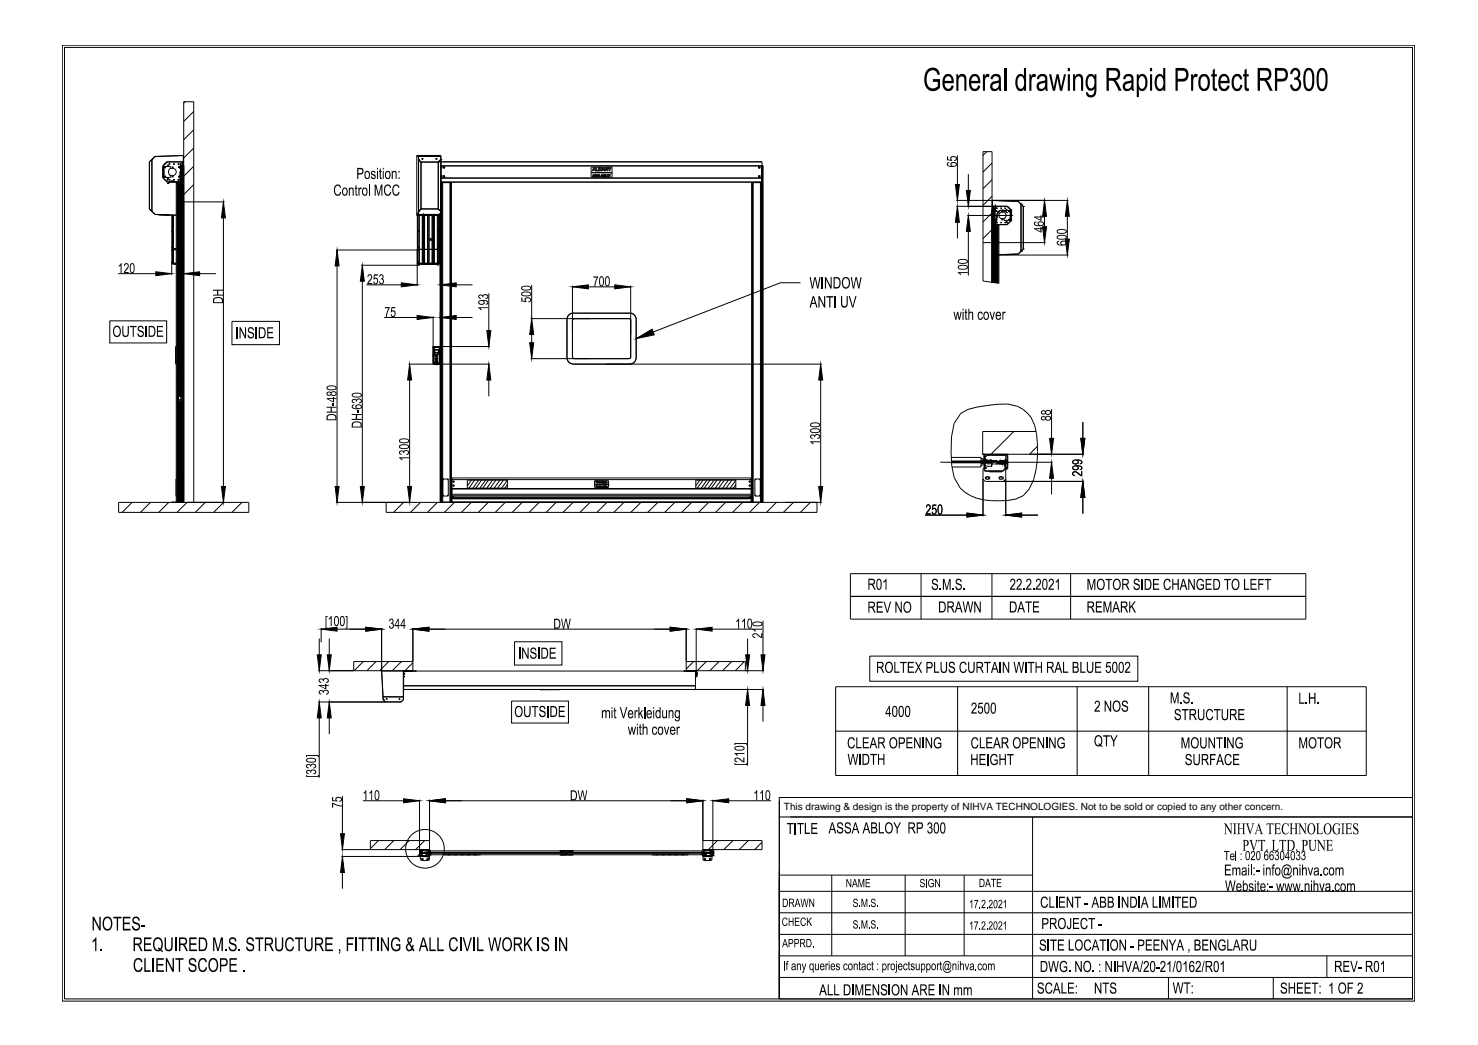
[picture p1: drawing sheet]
<svg xmlns="http://www.w3.org/2000/svg" width="594mm" height="420mm" viewBox="0 0 594 420" stroke-linecap="round" stroke-linejoin="round" font-family="sans-serif">
<defs><g id="words">
<text font-size="4" x="315.1" y="325.9">This drawing &amp; design is the property of NIHVA TECHNOLOGIES. Not to be sold or copied to any other concern.</text>
</g></defs>
<!-- layer: DIMENSIONS -->
<g fill="none" stroke="#000" stroke-width=".4">
<path d="M74.4 40.9l-.6 .6M77.9 44.8l-4.1 4M77.9 52.2l-4.1 4M77.9 59.5l-4.1 4.1M60 65.1h.1M60 65.2v18.8M60.1 65.2h.1M60.1 65.1v.1M61 64.2h.1M61 64.1v.1M61 64.2v20.7M61.1 64.1h.1"/>
<path d="M61.1 64.1v20.9M62.3 63h.1M62.3 63l-2.3 2.2M62.3 62.9v.1M62.3 62.9h.1M65.5 66.9v.4M65.5 70.8v.5M65.5 70.9h.1M65.5 71.3l.1 .2M65.5 67.3v.1M65.5 71.2h.1M65.5 71.1h.1"/>
<path d="M65.5 70.8h.1M65.5 70.1h.1M65.5 69.7h.1M65.5 69.4h.1M65.5 68.7h.1M65.5 68.6h.1M65.5 68.4h.1M65.5 68.2h.1M65.5 67.3h.1M65.5 67.2h.1M65.5 70.9v.1M65.5 70.7v.1"/>
<path d="M65.5 71.6l1.6 1.6M65.6 66.7l-.1 .2M65.6 66.6v5M65.6 66.9l3 .1M65.6 67.4l-.1 .1M65.6 68.3l-.1 .1M65.6 69.3l-.1 .1M65.6 70.2l-.1 .1M65.6 71.1l-.1 .1M65.6 67h.1M65.6 66.6v4.9M65.6 71.3h.1"/>
<path d="M65.6 71.6l1.6 1.5M65.6 71.5h.1M65.6 66.7h.1M65.7 66.5l-.1 .1M65.7 67.3h.4M65.7 67.1l.5 .1v.3h-.5M65.7 70.7l.5 .1v.3l-.5 .1M65.7 66.9v4.4M65.7 71h.4M65.8 66.9v.2M65.8 67.5v3.2M65.8 71.2v.1"/>
<path d="M65.9 71.8l-.1 .1M66.1 71v.2M66.1 70.7v.3M66.1 67.3v.2M66.1 67.1v.2M66.2 65.9h.1M66.3 65.8h.1M66.4 70.8v.3M66.4 67.1v.4M66.4 72.3h-.1M66.8 72.7l-.1 .1M66.9 65.3h.1"/>
<path d="M66.9 65.3l-.1 .1M67.1 73.2h.1M67.2 73.2h3.8M67.2 65.2l-1.6 1.5M67.2 73.1h.1M67.2 65.1h6.5M67.2 73.1l4.2 .1M67.3 65.1h-.1M67.3 73.1l-.1 .1M67.3 73.9l.1 .1M67.4 73.9l.7-.7-.7 .7M67.4 72.3l-.2-.1 .1 .2"/>
<path d="M67.5 73.8h.1M67.5 66.4l.1 .2M67.5 66.4v.3M67.6 66.3l.1 .2M67.6 73.6h.1M67.7 71.7l-.1 .2M67.8 73.4h.1M68 65l-.1 .1M68 73.3h.1M68.2 70.4l.6 .1M68.2 73.1h.1M68.3 73.1l-.1 .1"/>
<path d="M68.4 67.7h1M68.5 73h.1M68.6 67l-.9 1.9 .9 2.4h-3M68.8 70.5h.1M68.8 72.9h.1M68.9 65l-.1 .1M69.1 72.8l-1.1 .4M69.1 72.8l.2 .1M69.2 72.8l-1.1 .3M69.2 72.8l.1 .1M69.2 72.8l.2 .2M69.2 73.1l-.1 .1"/>
<path d="M69.3 73.2h.1M69.3 73.2l.1 .1M69.3 73l.1 .3M69.3 73h.1M69.4 67.7a1.46 1.46 0 0 1 1.4 1.4 1.46 1.46 0 0 1-1.4 1.5h-1M69.4 72.9a1.9 1.9 0 0 1 2.3 1.8l.6 3.6M69.4 73v.3M69.6 72.8l-.1 .1M69.8 65v.1M70.1 73.1l-.1 .1M70.3 73h.1M70.8 65l-.1 .1"/>
<path d="M71 73.5h.1M71.1 74.3l.2 .1M71.1 73.6h.1M71.1 73.7v.6M71.1 73.4v128.5M71.1 74.2v.1M71.1 73.6v.1M71.2 74.3l.1 .1M71.2 73.2l.1 .2h-.5v128.5M71.3 74.4h.8M71.3 73.2v.1M71.4 73.2h.1"/>
<path d="M71.4 73.5l.1 .1M71.4 74.4v6.5M71.4 73.6h.1M71.4 74.1h.1M71.4 73.6v.2M71.5 73h.1M71.5 73.6v.1M71.5 73l-.4 .6M71.5 73h.4M71.6 74.5h.1M71.6 72.2v.2M71.6 74.9h.1"/>
<path d="M71.7 65l-.1 .1M71.7 75.2h.1M71.8 75.6h.1M71.8 72.2v.2M71.8 74.4v84M71.8 71.1l.3 .1M71.9 73h-.4M71.9 75.9v.1M71.9 73l.3 .3M71.9 76.3h.1M72 76.6v.1M72 67.1l.6 .2"/>
<path d="M72 67.2h.6M72.1 77h.1M72.1 71.2h.1M72.1 70.9h.1M72.1 67.4h.1M72.1 67.1v.3M72.1 70.9v.3M72.1 67.1l-.3 .1 .3 .2M72.1 70.9l-.2 .2M72.1 74.3l-.8 .1M72.1 73.4h.1M72.2 77.4h.1"/>
<path d="M72.2 70.9v.2M72.2 73.3l-.1 85M72.2 73.3h.1M72.2 73.2h.2M72.2 77.7h.1M72.2 67.1l-.2 .2M72.2 78.2h.2M72.2 74.2h.2M72.2 74.2v4M72.3 78.1h.1M72.3 78.3h.1M72.4 77.3h.1"/>
<path d="M72.4 77.8h.1M72.4 79.4h.1M72.4 77h.1M72.4 70.6v.3M72.4 77.5v.3M72.4 66.5v1.4zM72.4 79.8v.1M72.4 78.9l.1 .4M72.4 78.2v.5M72.4 79.9v1.3M72.4 79.6v.1M72.4 77.5h.1"/>
<path d="M72.4 78.2l.1 .2M72.4 69.1v89.7M72.5 77.2l-.1 .2M72.5 72.5h.2M72.5 78.2l.2 .1M72.5 78.8v.4M72.5 69.1l-.1 89.7M72.5 74.2h.2M72.5 73.2h.2M72.6 68.9l.1 88.9M72.6 65v.1M72.7 67.1v.2"/>
<path d="M72.7 72.1h-.2M72.7 68.9l-.3 .3M72.7 69.3h-.2M72.7 66.6l.1 91.7M72.9 66l-.4 .1M73 66.6v91.8M73.3 65.1v1.5M73.5 65.2h.2M73.5 66h.2M73.5 65.9h.2M73.5 65v137M73.7 65.1l-6.5-.1-1.7 1.6"/>
<path d="M73.7 62.5l.1 139.4M73.7 62.5l-11.4 .5M73.7 62.5l-11.4 .4M73.8 66.6h-1.1v91.6M77.9 66.9l-4.1 4M77.9 74.2l-4.1 4M148.4 74.2v4.5M167.5 62.5l.6 .5M167.5 62.5h9.7l.1 139.5M167.5 62.5v24.1M167.6 62.5l.6 .4M167.6 62.5l.5 .5"/>
<path d="M167.6 62.5h.1M168.1 63h.1M168.1 63l.1 1.1M168.2 64.1h.1M168.2 62.9h.1M168.2 64.1l1.1 1.1h6.8M168.2 62.9h8.9M168.2 62.9v1.2M168.2 64.1v21M168.3 64.2l.9 1M168.3 64.1h.1M169.2 65.2h7"/>
<path d="M169.2 65.2h.1M169.2 65.1v18.9M169.6 63.9h.4M169.6 63.9h.1M169.6 63.9v.1M169.6 63.9l.1 .1M169.6 64h.1M169.8 64h.1M169.8 64h-.1M169.8 63.9h-.2M169.8 64.1h.1M169.8 63.9l.1 .1"/>
<path d="M169.8 63.9l-.2 .1M169.8 63.8h.2M169.8 63.8l-.2 .1M169.8 63.9h.1M169.8 63.8h.1M169.9 64.1h-.1M169.9 64h.1M170 63.8v.1M170 63.9h.1M170 63.9l-.1 .1M175.2 63.9h.5M175.2 63.9h.1"/>
<path d="M175.2 63.9l.2 .1M175.3 63.9v.1M175.4 64h.1M175.4 64h-.1M175.4 63.9h-.1M175.4 64.1h.1M175.4 63.9l.2 .1M175.4 63.9l-.1 .1M175.4 63.8h.2M175.4 63.8l-.2 .1M175.4 63.9l.1 .1M175.5 63.9h.1"/>
<path d="M175.5 63.8h.1M175.5 64.1h.1M175.5 64h.1M175.6 63.8l.1 .1M175.7 63.9l-.2 .1M175.7 63.9h.1M176.2 65.1h.1M176.2 65.1v18.9M176.2 65.1l-.1 .1M176.2 65.2h.1M176.2 65.2v18.8M176.2 65.2h-.1"/>
<path d="M177.1 64.2h.1M177.1 64.1h.1M177.1 64.1l-.9 1.1M177.1 63h.1M177.1 62.5v139.4M177.1 64.1l-1 1.1M177.2 64.2h.1M177.2 72.7h.1M177.2 71.9h.1M177.2 71.4h.1M177.2 71h.1M177.2 68.5h.1"/>
<path d="M177.2 68.3h.1M177.2 67.9h.1M177.2 67.7h.1M177.2 67h.1M177.2 66.6h.1M177.2 66.4h.1M177.2 65.5h.1M177.3 65h129v137M177.3 73.2h129M177.3 71.6h129M177.3 71.6h.1M177.3 66.7h.1"/>
<path d="M177.3 65.1h129M177.3 73.4h3.9M177.3 73.2v128.8M177.4 71.3h.3M177.4 71h.3M177.4 70.8h.3M177.4 67.3h.3M177.4 66.9h.3M177.4 66.6v1.1M177.4 70.4v1.2M177.4 73.2v.2M177.7 71.6h128.2"/>
<path d="M177.7 66.7h128.2M177.7 66.6v1.1M177.7 70.4v1.2M177.7 73.2v.2M177.8 73.2v128.8M177.8 73.2v.2M177.9 73.4v128.5M178.6 73.2v.2M178.7 71l-.3-.2 .2 .3M178.7 67.3l-.3-.1 .2 .2M178.9 73.2v.2M179 73.2v.2"/>
<path d="M179.2 73.2v.2M180.9 73.4v128.6M181.2 74.3h.2M181.2 73.7h.2M181.2 74.3h.1M181.2 73.2v128.7M181.2 74.4h.2M181.2 73.6v.1M181.4 73.6v.1M181.4 73.2v128.8M181.4 74.4h.1M181.4 74.3h.1"/>
<path d="M237.6 71l.2 .2M237.8 71.2h8M237.8 67.2h8M237.8 67.2l-.2 3.8M237.8 69.4v-.3l.1 .3h7.9M237.8 69.3l.1 .1M238.4 70.1l.6 .9-.3-.2-.6 .2zM238.5 70.3l.1 .4h-.2zM238.8 67.6l.1 .6h-.3zM239.1 70.4l.1 .1M239.2 70.5l.5 .3M239.5 70.8v.1"/>
<path d="M239.7 70.4h-.6M239.7 70.4l-.4-.3-.4 .3 .6 .4M239.7 70.8l-.4 .3-.4-.3 .6 .1M239.7 70.4l.6 .4h-.6M239.7 70.4l.6-.2 .1 .2h-.5l.6 .4-.4 .3-.4-.3M240.6 68.5h-.8v-1.2h-.3v1.4l-.6-1.4h-.3l-.5 1.4 .4-.3h.5l.2 .3h2.3l.3-.4-.1-.9-1.1-.1v1.4M240.7 70.1l.6 .9-.3-.2-.6 .2zM240.8 70.3l-.1 .4zM240.9 67.6l.6 .1-.6 .2zM240.9 68.1l.6 .2-.6 .2zM241.8 70.1l.6 .9v-.9l.6 .1 .1 .8h-1.6zM241.9 70.3l.1 .4h-.2z"/>
<path d="M242.3 67.3h.3l.5 1.4 .1-1.4h.3l.6 1v-1h.7l.3 .6 .2-.6h.4l-.5 1.4h-.3v-.5l-.5-.9v1.4h-.3l-.6-1v1h-.7l-.1-.3-1 .3zM242.4 67.6l.2 .6h-.4zM242.6 70.2l.3 .3zM242.6 70.6l.4 .2-.4 .1zM242.9 70.4v.1M243.2 70.1l.2 .8 .5 .1h-.7zM243.9 70.2h.7l-.2 .8-.5-.2zM244.1 70.3h.3v.5h-.3zM244.6 70.1l.4 .4 .4-.4-.3 .9zM245.8 69.4v.3v-.3M245.8 69.4h.1M245.9 67.2l.2 .1"/>
<path d="M246 67.4v3.6M246.1 71l-.2 .2M302.2 73.2v128.8M302.2 73.6h.2M302.4 73.2v128.7M302.4 74.3h-.2l.2 .1M302.4 73.4h3.9M302.7 73.4v128.5M304.4 73.2v.2M304.6 73.2v.2M304.7 73.2v.2M305 73.2v.2"/>
<path d="M305.1 67.2l.1 .2-.2-.1M305.1 70.8l.1 .2-.2-.1M305.7 73.4v128.5M305.8 73.2v.2M305.9 66.6v1.1M305.9 70.4v1.2M305.9 73.2v128.8M305.9 71.3h.3M305.9 71h.3M305.9 70.8h.3M305.9 67.3h.3M305.9 66.9h.3"/>
<path d="M306.2 66.6v1.1M306.2 70.4v1.2M306.2 73.2v128.7M306.2 71.6h.1M306.2 66.7h.1M306.3 66.6h.3v135.3h-4.4M306.3 66.6h-129.1v.3M306.3 66.6v135.3M306.5 66.6v135.3M384.8 62.6v11.6M389.2 70.2v6.4M395.1 61h3.7v52.5l-3.7-.5z"/>
<path d="M396.6 61l-1.5 1.5M398.8 65.5l-3.7 3.7M398.8 72.2l-3.7 3.7M398.8 78.9l-3.7 3.7M60 84l1 .9M60 84l2.3 2.2M60.1 83.9v.1M60.1 84h-.1M60.1 84h.1M61 84.9h.1M61 85h.1M61 84.9l.1 .1"/>
<path d="M61.1 85h.1M61.1 85l1.2 1.2M62.3 86.2h.1M62.3 86.1v.1M62.3 86.2l8.5 .3M63.7 86.3h.1M63.7 86.3l4.5 .2M63.8 86.3h.1M68.2 86.5h-.1M68.2 86.5h.1M68.9 86.4v.1M69 86.5l.1 .2"/>
<path d="M69.1 99.6h.1M69.1 93.1h.1M69.1 86.6h.1M69.1 92.8v.3M69.1 99.3v.3M69.1 99.3h.1M69.1 92.8h.1M69.1 86.5v19.3h1.7M69.2 86.5v19.5l1.6 .1M69.3 86.5v13.8M69.4 86.5l.1 19.6h1.3M69.4 99.9h1.4"/>
<path d="M69.6 86.5v19.3M69.6 86.5v13.4M69.6 99.5h.1M69.7 86.5v19.3M71.4 81.3v27.8M71.6 81.1l-.3-.2 .2 .3M72.2 83.9l.2 .1M72.2 83.9v22.5M72.2 93.3h.1M72.3 84.3h.1M72.3 84.2h.1M72.3 93.4h.1"/>
<path d="M72.4 80.2h.1M72.4 84.9v.9M72.4 82.1v.1M72.4 84.5v.1M72.4 86.9h.1M72.4 89.2v.1M72.4 94h.1M72.4 96.3v.1M72.4 98.7h.1M72.4 98.1v.1M72.4 95.7v.2M72.4 93.4v.1"/>
<path d="M72.4 91v.1M72.4 88.7h.1M72.4 86.3v.1M72.4 81.5v.2M72.4 80.4v.3M72.4 82.8v.3M72.4 85.1v.4M72.4 87.6v.3M72.4 89.9v.3M72.4 92.3v.3M72.4 94.7v.3M72.4 97.1v.3"/>
<path d="M72.4 99.5v.3M72.4 82.5h.1M72.4 87.2h.1M72.4 89.6h.1M72.4 91.9h.1M72.4 94.3h.1M72.4 99h.1M72.4 92.1l-.2 .1M72.4 82.9v.3M72.4 84.2v.2M72.4 84.4h.1M72.4 91.4v.3"/>
<path d="M72.4 81.9v.1M72.4 84.3v.1M72.4 86.7v.1M72.4 89v.1M72.4 93.8v.1M72.4 96.1v.1M72.4 98.5v.1M72.4 96.6v.1M72.4 82.4v1M72.4 87.3v1M72.4 89.8v.9M72.4 92.3v.9"/>
<path d="M72.4 94.7v1M72.4 97.2v.9M72.4 99.6v1M72.5 82.9v.3M72.5 80.8v.4M72.5 93.4h.1M72.5 92.1l.1 .1M72.5 84.2l.1 .1M72.5 84.1v.3M72.5 84.2v.2M72.6 84.2h.1M72.6 84.3h.1"/>
<path d="M72.6 93.3h.1M72.6 93h.1M72.6 92.4h.1M72.6 92.2h.1M72.7 93.2h-.1M72.7 83.8h-.2M73.8 81.2h4.1M78 81.2h12.1M89.8 87.6v108M167.7 86.7h.1M167.7 86.5v.2M167.8 85.4l-.1 29.5"/>
<path d="M167.8 86.4v19.4M167.9 86.4l.1 19.7M168 86.5h.3M168.1 99.4v.1M168.1 93h.1M168.1 86.5h.2M168.1 86.2h9.1M168.1 86.2h.1M168.1 86.5l.1 .1M168.1 86.2l-.6 .4M168.1 86.5h.1M168.2 92.9v.2"/>
<path d="M168.2 99.4l-.1 .1M168.2 86.2h.1M168.2 85h.1M168.2 86.2l-.7 .4M168.2 86.2l-.3 .3h2.6v19.3M168.2 86.5h.1M168.2 85l-.1 1.2M168.2 84.9h.1M168.2 85.1v1.1M168.3 84.9h.1M168.3 86.5h.1M168.4 86.5h.1"/>
<path d="M168.4 86.5l.1 19.5M168.5 86.5v19.5M168.8 86.5h.1M168.9 86.5h.1M169.2 84h7M169.2 84h.1M169.3 84l-1.1 1M169.3 86.5h.1M169.4 86.5h.1M169.7 86.5v19.3M169.8 86.5h.1M169.9 86.5h.1"/>
<path d="M169.9 86.5v19.3M170.1 86.5v19.3M170.3 85.7v20.1M170.4 86.5h.1M170.5 86.4l2.1 .1M170.6 86.3h.1M170.6 86.4h.1M170.7 86.5v19.3M171.8 86.5v19.3M171.9 86.5h.1M171.9 86.5h-1.5h4.3h-1.5M171.9 86.5h.2"/>
<path d="M172 86.5l-.1 19.6M172.1 86.5h.1M172.1 86.5h.5M172.2 86.5h.1M172.4 86.5v19.6M172.5 86.5l-.1 19.6M172.6 86.3h2M172.6 86.3l2.2 .1M172.6 86.3l-2 .1M173 86.5h-.4M173.1 86.5h.1M173 96.4h.1"/>
<path d="M173.1 95.7l.5 .9h-1zM173.1 95.9l.3 .5h-.7zM173.1 96.1v.3zM173.1 96.3v.1M173.2 86.5h.1M173.2 86.5h-.1M173.7 86.5v19.3M173.8 86.5v19.3M174.1 86.5v19.3M174.2 86.5v19.3M174.5 86.5v19.3M174.6 86.5v19.3"/>
<path d="M174.6 86.5h.1M174.7 86.5h.1M174.7 86.5h2.4M174.8 86.4l-2.2 .1M174.8 86.4h.1M175.1 86.5h.1M175.2 86.5h.1M175.7 86.5h.1M175.8 86.5v19.8M175.9 86.5v19.3M176.1 86.5h.2l.1 19.5M176.1 86.5h.1"/>
<path d="M176.1 92.9h.1M176.1 84l1 1M176.1 92.9l.1 .1M176.1 84h.1M176.1 83.9h.1M176.2 86.5h.1M176.2 92.9h.1M176.2 84l1 .9M176.5 86.5v19.3M176.6 86.5h.1M176.6 85.7v20.1M176.6 86.6h.1"/>
<path d="M176.7 86.5h.1M176.7 86.6v18M176.8 86.6v18M177 86.6v115.3h4.4M177.1 86.5l-.5 .1M177.1 86.5h.1M177.1 85h.1M177.1 84.9h.1M177.1 86.2h.1M177.2 84.9h.1M177.2 84.9l-.1 .1M384.5 80.6h14.3"/>
<path d="M384.5 82.9h14.3M384.8 89.4v6.4M388.9 83h15.9l1.4 1.4M388.9 86.6h18.1M389.2 93v17.7M395.1 97.6h3.7M398.8 85.6l-3.7 3.7M398.8 92.3l-3.7 3.6M398.8 84.3h1v29.3M398.9 97.6h21.3M398.9 80.6l-.1 32.9M398.9 83.7h.3"/>
<path d="M398.9 80.6l10.3 .4M398.9 80.6l10.4 .4M398.9 82.9h.1M399 80.6h30.3M399.1 83.3h.1M399.1 83.9l.1 .1M399.2 82.9l-.1 30.7M399.2 83.9v.1M399.2 84h.9M399.3 83v1.3M399.5 84.3v29.3M399.6 84h.1"/>
<path d="M399.7 84h.1M399.7 84.3v29.3M399.8 91.2h.3M399.8 90.3h.3M399.8 89.3l.3 .2M399.8 99.9l.2 .1M399.8 84.8v.2M399.9 86.4l.2 .2-.2 .2M399.9 82.9l-.1 .1M399.9 86.4v.4M399.9 89.3v.4M399.9 91.2v3.7"/>
<path d="M399.9 95.5v.3M399.9 97.3v.3M399.9 99.2v.2M400 94.9h.1M400 94.9h-.2M400.1 89.5l-.3 .2M400.1 89.5l.2 24.2M400.1 89.5v24.2M400.1 99.1v.3M400.1 97.3v.3M400.1 95.4v.3M400.1 82.9v1.1"/>
<path d="M400.1 83.8h.1M400.1 83.2h.1M400.1 83.9v.1M400.1 89.4h.1M400.2 99.2v.1M400.2 97.4v.1M400.2 95.5v.1M400.2 89.2h.1M400.2 94.9h.1M400.2 91.2l1 .1M400.2 90.3h.1M400.2 82.9v1.1"/>
<path d="M400.2 83.9l-.1 .1M400.2 88.9h.1M400.3 88.7h.1M400.3 88.4h.1M400.3 88.2l.1 .3M400.3 90.4v23.3M400.3 90.3l.3-.2zM400.4 88.2h.1M400.4 88.5h.1M400.4 85h.1M400.4 84.8h.1M400.4 84.8v.3"/>
<path d="M400.4 84.7l.2 .2-.2 .1M400.4 88.2v.2M400.4 87.9h.1M400.4 88.2l.2 .1-.2 .1M400.4 88.2l.2 .1M400.5 87.7h.1M400.5 87.4h.1M400.6 87.2h.1M400.6 90.1h.3M400.6 84.8v.2M400.6 88.2v.2M400.6 89.4v.2"/>
<path d="M400.6 90.1v.1M400.6 91.3v22.5M400.6 88.4h-.2M400.6 86.9v.1M400.6 88.3v.1M400.7 86.7h.1M400.7 86.5h.1M400.7 86.2h.1M400.7 82.9v.1M400.7 86.2l-.6 3.3v24.2M400.8 86h.1M400.8 89.4v.2"/>
<path d="M400.8 97.5l.3-.2-.2 .3M400.9 90.6l.2 .2M400.9 85.7h.1M400.9 90.2l.3 .5M400.9 90.1v.1M400.9 90.6v.2M400.9 90.1l.1 .1M401 90.6h.1M401 91.3v6M401 97.6v16.2M401 85.5v.1M401 90.6v.2"/>
<path d="M401.1 85.4h.1M401.1 91.3h.2M401.1 90.3l.4 .2v23.4l-2.7-.4M401.2 90.7h.1M401.2 91.3h.1M401.2 90.5v23.3M401.2 91.3h-.9M401.2 90.3l3.6 .1M401.3 85.2h.1M401.5 85h.1M401.6 82.9l-.1 .1M401.6 84.9h.1"/>
<path d="M401.8 84.7v.1M401.8 90.3v.1M402.1 84.6h.1M402.4 84.6h.1M402.4 82.9v.1M402.6 84.5l-1.2 .6-.6 1.1M402.6 84.5l-1.2 .5-.7 1.2M402.7 84.5l.1 .1M402.7 90.3l-.1 .1M402.8 84.6l-.1 .4 .2-.4M402.8 84.9h.1M402.8 84.6h.1"/>
<path d="M402.9 84.6h.1M402.9 84.9h.1M402.9 84.8l.1 .3-.3-.1 .2-.1M403 84.5l1 .3M403.1 84.5l-.2 .1M403.1 84.5l.8 .3M403.1 84.5l.1 .1M403.3 82.9l-.1 .1M403.4 87.9h-.1M403.5 87.8l-.1 .1M403.5 90.3v.1M403.5 84.7l.5 .9"/>
<path d="M403.6 87.8h.3M403.6 84.6v.1M403.6 87.7l-.1 .1M403.7 85.3a1.51 1.51 0 0 0-1.6 .2 1.51 1.51 0 0 0-.5 1.5l.8 .9h1.3M403.9 84.8l.7 .7M404 84.8l.7 .7M404 85.6l.4 1.2-.9 1.4 .1 .4h2.6M404.1 82.9l-.1 .1M404.4 90.3l-.1 .1M404.5 84.3v-.2v.3M404.6 89.5l.2-.1-.1 .2M404.6 85.5h.1"/>
<path d="M404.8 82.9h-5.9M404.8 82.9h.1M404.8 82.9l.1 .1M404.9 90.2h-.1M404.9 83h-.1M404.9 82.9l1.4 1.4M405.1 83.2h.1M405.1 83.1l.2 .1M405.3 83.4v.1M405.6 83.6h.1M405.6 83.7h.1M405.6 84.8v.3"/>
<path d="M405.6 88.1v.3M405.7 83.8v.1M405.7 84.8l.1 .4h.4M405.8 84.8h-.1M405.8 84.8h.4M405.9 88.3v.1M405.9 88.1v.2M405.9 85v.2M405.9 84.8v.2M405.9 88.3h.3M405.9 85h.3M406 84.6v.2"/>
<path d="M406 85.2v2.9M406 88.4v.2M406.2 84.1l-.1 .2M406.2 88.6h.1M406.2 88.1h-.5v.3h.5M406.2 84.7h.1M406.2 84.6v4M406.2 84.2l.1 .1M406.2 84.6h-2.6M406.2 88.8l-1.4 1.5-3.7 .1M406.2 84.4v4.4M406.3 84.4h.1"/>
<path d="M406.3 84.3h.1M406.3 88.9l-1.4 1.4M406.3 88.8h.1M406.3 84.3v.1M406.3 88.5h.1M406.3 84.9h.1M406.3 84.4l.1 4.4v-.2M406.3 86.2h.1M406.3 84.9l-.1 .1M406.3 85.8l-.1 .1M406.3 86.6l-.1 .1M406.3 87.5l-.1 .1"/>
<path d="M406.3 88.3l-.1 .1M406.3 88.4h.1M406.3 88.2h.1M406.3 87.5h.1M406.3 87.1h.1M406.3 86.9h.1M406.3 86.8h.1M406.3 86.1h.1M406.3 86h.1M406.3 85.7h.1M406.4 84.4v.2M406.4 88v.1"/>
<path d="M406.4 84.9v.1M409.2 81h.1M409.2 80.9h.1M409.3 81l2 2M409.3 81h-.1M409.3 81l2 1.9M410.4 82l-.1 .1M410.4 82.1h.1M410.4 82.1v18.9M411.3 83h.1M411.3 82.9v17.2M411.3 82.9v.1"/>
<path d="M419.8 87v4.2M429 87v9.2M47.6 110h15M69.1 100.7v.1M69.1 105.6h.1M69.1 100.5h.1M69.1 100.5v.3M69.1 105.3l-.1 5.1M69.1 105.3h.1M69.1 100.8h.1M69.1 100.3h1.7M69.2 100.3h1.6"/>
<path d="M69.3 100.5h.1M69.3 100.5v5.3M69.4 100.4h-.1M69.4 100h1.4M69.4 100.2h1.4M69.4 100.1h1.4M69.5 100.4h-.1M69.5 106.2h.3M69.5 106.1h.1M69.6 100.5h.1M69.6 100.6h.1M69.6 105.5h.1"/>
<path d="M69.6 100.6v5.2M69.8 106.1h.1M69.9 106.1h.4M70.3 106.1h.1M70.4 106.1h.1M70.5 106.1h.1M70.5 106.1h-.1M70.8 106.1h-.3M70.8 105.9l-1.5 .1M71.4 109.4v41.9M71.6 109.3l-.3-.2 .2 .3M72.2 106.4h.2"/>
<path d="M72.2 112.1h.2M72.2 118.8h.1M72.2 117.7h.1M72.2 112.1v36.6M72.3 106.1h.1M72.3 105.9h.1M72.3 118.9h.1M72.3 117.7h.1M72.4 107.6h.1M72.4 105.2h.1M72.4 104.4h.1M72.4 112.3v.3"/>
<path d="M72.4 119.3v.2M72.4 101v.1M72.4 103.4h.1M72.4 105.2l.1 .2M72.4 102.8v.2M72.4 100.5v.1M72.4 101.9v.3M72.4 104.3v1.5M72.4 101.4h.1M72.4 103.7h.1M72.4 107.1v.3M72.4 105.9l.1 .2"/>
<path d="M72.4 107.4h.1M72.4 105.9v.2M72.4 111.1v.3M72.4 107v.1M72.4 109v.4M72.4 100.9h.1M72.4 103.2v.1M72.4 107h.1M72.4 102.1v1M72.5 105.6v.2M72.5 106.8l-.1 .2M72.5 106.4l.2 .1"/>
<path d="M72.5 111.1v.3M72.5 107v.4M72.5 109v.4M72.5 118.9h.1M72.5 117.7h.1M72.5 105.9l.1 .1M72.5 105.9v.2M72.6 106.1h.1M72.6 105.9h.1M72.6 118.8h.1M72.6 117.7h.1M72.6 118.6h.1"/>
<path d="M72.6 118h.1M72.6 117.7l.1 .1M72.7 118.8h-.1M72.7 112h-.2M80.2 110h6.5M135.2 100.5h32.5M135.5 106.9v88.7M145.3 106.7h23M145.6 113.1v82.5M147.4 114.5h13.9M167.7 105.8h8.9l-8.9 .2M167.7 100.3l8.9 .1"/>
<path d="M167.8 106.1h.1M167.8 100.3v.2M167.8 106.2h.3M168.1 105.5h.1M168.1 100.6v.1M168.1 100.6h.1M168.1 106.1l.1 .3h.5M168.1 106.3h.6M168.1 106.1h.1M168.2 100.7h.1M168.2 100.6h.1M168.2 106.4l.2 .2 .3-.2"/>
<path d="M168.2 106.1v.2M168.5 105.9l-.7 .1M168.5 106.1v.2M168.5 106v.1M168.6 105.8v.3M168.7 106.1h.1M168.7 106.1v.3M168.8 106.1h.1M168.9 106.1h.1M169 106.1h.1M169.1 106.1h.1M169.3 106.1h-.2"/>
<path d="M169.3 106.1h.1M169.5 106.1h.1M169.5 106.1h-1.7M169.5 106.1h-.2M169.7 106.1h.1M169.7 106.1h.2M169.9 106.1h.1M170 106.1h.2M170.2 106.1h.1M170.4 106.1h-.2M170.4 106.1h.1M170.7 106.1h-1"/>
<path d="M170.7 106.1h-.2M170.9 106.1h1M170.9 106.1h.1M171 106.1h.2M171.2 106.1h.1M171.2 106.1h.2M171.4 106.1h.1M171.7 106.1h-.2M171.7 106.1h.1M171.9 106.1h-.2M171.9 105.9h.5M171.9 106l.1 .1"/>
<path d="M172 105.8v.3M172 106h.1M172.1 106.2h.2M172.1 106.1h.1M172.1 106.1h.2M172.3 106.1h.1M172.3 106.1h.2M172.4 106.1h.1M172.4 106.1h-.1M172.4 106h.1M172.5 106.1h.1M172.6 106.1h.1"/>
<path d="M172.8 106.1h-.2M172.8 106.1h.1M172.9 106.1h.1M172.9 106.1h-.9M172.9 106.1h-.1M173.3 106.1h1M173.3 106.1h.2M173.5 106.1h.1M173.6 106.1h.2M173.8 106.1h.1M174 106.1h-.2M174 106.1h.1"/>
<path d="M174.3 106.1h-.2M174.5 106.1h1M174.5 106.1h.1M174.5 106.1h.2M174.7 106.1h.1M174.8 106.1h.2M174.9 106.1h.1M175 106.1h.1M175.2 106.1h-.2M175.3 106.1h.1M175.5 106.1h-.2M175.5 106.1h.1"/>
<path d="M175.6 106.1l.1 .3h.5M175.6 106.3h.6M175.6 106.1h.9M175.7 106.4l.3 .2 .2-.2M175.8 105.9l.8 .1M175.8 105.8v.3M175.8 106l.1 .1M176.1 106.1v.2M176.1 100.7h.1M176.2 100.7h.1M176.2 105.4l-.1 .1M176.2 100.6v.1"/>
<path d="M176.2 100.6l-.1 .1M176.2 105.4v.1M176.2 100.6h.1M176.2 106.1v.3M176.3 106.2h.2M176.3 106.1h.1M176.4 106v.1M176.5 100.3h.1M176.5 106.1h.1M176.6 104.6h.4M176.6 100.4v.1M176.8 104.2h.2"/>
<path d="M177 105.8h.1M183.4 114.5h6.4M196.5 118.1v14.8M321.7 113.7h-8l-51.2 19.8M398.9 102.5h30.4M399.8 101.7h.1M399.8 101.2h.1M399.9 100v13.7M400 102h.1M400 101h.1M400 100.9v.1M400 101.9h.1"/>
<path d="M400 100h.1M400.2 102.9h-.1M400.2 100.9h.1M400.2 100h.1M400.2 101h.1M400.3 102h-.1M403.2 102.3v.1M403.3 102.3v.1M403.9 102.4h.1M404 102.4h.1M407.9 102.3l-3.9 .1M408 102.2h.1"/>
<path d="M409.2 102.1l-7.7 .3M409.2 102.1l.1 .1M409.2 102.1h.1M409.3 102.2l-7.8 .3M409.3 102.1h-.1M409.3 102.1l-.1 .1M410.3 101.1h.1M410.4 101h.1M411.3 100.1h.1M411.3 100.1l-2 2.1M70.6 139.6h.2M70.7 139.4h.1"/>
<path d="M70.7 139.4l.1 7M70.7 139.4h-.1M72.4 126.2v.3M72.4 133.2v.2M154.5 127.6h13.2M174.1 127.3v18.9M174.1 139.6h.1M174.1 139.4v.1M174.2 139.6v6.5M174.3 139.4l-.2 .2M174.3 139.3l-.2 .2M174.3 139.3h22.5"/>
<path d="M174.3 139.5h2.4M174.3 139.3v.4M174.3 139.5l-.1 .1M174.3 139.3h-.1M174.3 139.7h.1M174.3 139.5h.1M174.4 139.9h.1M174.4 139.9v5.9M174.6 139.7h1.8M174.6 139.7h.1M174.7 139.7l-.3 .2M176.4 139.7h.1"/>
<path d="M176.4 139.7l.2 .2M176.6 140v5.8M176.6 139.9h.1M176.6 139.9v5.9M176.7 139.4l.2 .2M176.7 139.3l.2 .3M176.7 139.5l.1 6.6h-2.6M176.7 139.3l-.1 .4M176.7 139.3h.1M176.9 139.6h-.2M176.9 139.5h.1M176.9 139.6v6.5"/>
<path d="M176.9 139.4v.1M183.4 127.6h6.4M228.9 126.4l1.5-.5h22.7l1.6 .5 .7 .9 .3 1.1v15.4l-.6 1.6-.8 .7-1.2 .3h-22.6l-1.6-.6-.7-.9-.3-1.1v-15.4l.3-1.1zM230.3 128.3l22.5-.2 .5 .2 .2 15.2-.2 .5-.5 .2h-22l-.5-.2-.2-.5v-14.7zM70.6 146.3h.1M70.6 146.1h.2M71.4 151.7l-.1 50.3M71.4 151.7v50.3M71.6 151.5l-.3-.1 .2 .2M71.6 159.4v.1M71.6 159.3h.1M71.6 159.1v3.2"/>
<path d="M71.7 159.5h.1M71.7 159.2v2.7M71.8 159.1h.1M71.8 159.1h1.2M71.8 159.1l-.1 .1M71.8 159.1v.1M72.1 158.4v.6M72.2 158.7h.5M72.2 154.4h.2M72.2 148.7h.2M72.2 158.5h.1M72.2 158.4h.4"/>
<path d="M72.2 143.4h.1M72.2 144.4h.1M72.2 154.4v3.8M72.2 158.4l.1 .4M72.3 158.4h.1M72.3 158.4h-.1M72.3 145.6h.1M72.3 140.2h.1M72.3 158.6h.1M72.3 158.8h.1M72.3 158.7l.1 .1M72.3 158.6h.3"/>
<path d="M72.3 158.5h.3M72.3 158.2h.1M72.3 158.2l-.5 .2-.2 .5 .1 5.9M72.3 158.3l-.4 .2v.4M72.3 158.3h.1M72.3 140.3h.1M72.3 144.5h.1M72.3 143.3h.1M72.3 158.2v.2M72.4 158.3h.1M72.4 147.1v.2M72.4 154v.3"/>
<path d="M72.4 159.1v.2l.1-.2M72.4 158.6v.1M72.4 158.3h-.1M72.4 158.7h.1M72.4 158.2h.1M72.4 153.4v.3M72.4 149.3v.4M72.4 151.3v.4M72.4 145.3v.3M72.4 140.4v-.3v.3M72.4 140.3h.1M72.4 140.1v.3"/>
<path d="M72.4 145.4v.1M72.4 141.3v.2M72.4 158.7l.2 .1M72.4 158.6l.2 .1M72.4 158.4h.2M72.5 158.8h.1M72.5 141.4h.1M72.5 158.2h.1M72.5 148.7l.2 .1M72.5 153.4v.3M72.5 149.3v.4M72.5 151.3v.4"/>
<path d="M72.5 144.5h.1M72.5 143.3h.1M72.5 141.3v.2M72.5 158.3h.1M72.5 145.4l.1 .1M72.5 145.3v.3M72.5 140.1v.3M72.5 140.2h.1M72.6 158.8h.1M72.6 140.2h.1M72.6 145.6h.1M72.6 140.3h.1"/>
<path d="M72.6 158.4h.1M72.6 158.6h.1M72.6 143.4h.1M72.6 158.4v.4M72.6 144.4h.1M72.6 158.3l.5 .6-1.2 .1v-.4M72.6 143.6h.1M72.6 144.2h.1M72.6 158.4v.1M72.6 158.4l.1 .6M72.6 143.3h.1M72.7 144.3l-.1 .1"/>
<path d="M72.7 158.2l.6 .7v3.7M72.7 154.2l-.2 .1M72.7 159.1l-.2 3.3M72.7 158.2h.1M72.7 159.1h.1M72.7 159.1v.1M72.7 158.4v.6M73 159.1l.1 .1M73 159.1h.1M73 158.6v.4M73.1 159.1v.1M73.1 159.5h.1"/>
<path d="M73.1 159.2v2.7M73.3 159.3h.1M73.3 159.5v.9M73.3 160h.1M73.3 159.9h.1M73.3 159.7h.1M73.3 159.6h.1M164.3 146.4h32.5M164.6 152.8v42.8M174.1 146.2v.1M174.1 143h.1M174.1 142.7h.1"/>
<path d="M174.1 146.2l.2 .2M174.2 146.1l.1 .3M174.2 146.4h.1M174.3 146.2h.1M174.3 146.1h.1M174.3 146.1v.3M174.4 145.8h.1M174.4 145.8l.3 .2M174.6 140.6h1.8v1.8h-1.8zM174.6 146h1.8M174.7 140.8v.8M174.7 142v.3"/>
<path d="M174.7 141.6l.1 .1M174.7 142l.4-.1v.4M174.7 142.3h.1M174.8 142.4h.3M174.8 141.7h1.4M174.8 142.1v.1M174.8 140.6l-.1 .2M174.9 142.1v.1M174.9 142.2h.1M174.9 142.1h.1M174.9 146.4h.1M175 146.4h.1"/>
<path d="M175 146.3v.1M175 142.1h.1M175 142.1v.1M175.1 146.4h.1M175.1 142.9v.6M175.1 144v.6M175.1 145v.7M175.1 143.5l.1 .1M175.1 145.7l.1 .1M175.1 144.6l.1 .1M175.2 145.8h.6M175.2 144.7h.6"/>
<path d="M175.2 143.9h.6M175.2 143.6h.6M175.2 142.8h.6M175.2 143v.4M175.2 144.1v.4M175.2 145.1v.5M175.2 144.9l.6 .2v.5M175.2 143.9l-.1 .1M175.2 142.8l-.1 .1M175.2 146.4v.3h.5v-.3M175.2 143.4h.1M175.2 145.6h.1"/>
<path d="M175.2 144.5h.1M175.3 145.7h.4M175.3 144.6h.4M175.3 143.5h.4M175.3 145l-.1 .1M175.3 143.1h.4l-.1 .3zM175.4 145.1l.3 .3-.2 .2zM175.6 145.4h.1M175.6 143.1h.1M175.7 144l-.5 .1M175.7 142.9l-.5 .1M175.7 144l.1 .5"/>
<path d="M175.7 142.9l.1 .5M175.8 143.4h-.1M175.8 145.6h-.1M175.8 144.5h-.1M175.8 142.8v.8M175.8 144.9v.9M175.8 143.9v.8M175.9 142.4h.3M175.9 142.3v-.4h.4v.4M176 146.4h.1M176 142.1v.1M176 146.3l.1 .1"/>
<path d="M176 142.2h.1M176 142.1h.1M176 142.1l.1 .1M176.1 142.1h-.1M176.1 146.4h.1M176.1 142.1h.1M176.2 142.1l-.1 .1M176.2 142.1v.1M176.2 140.6v1.1M176.3 140.7h-1.6v1h1.6M176.3 140.7v1M176.6 146.1h.3"/>
<path d="M176.6 146.1h.1M176.6 145.8l-.2 .2M176.6 145.8h.1M176.6 146.2h.1M176.6 146.1l.1 .3M176.8 146.4h-.1M176.9 146.1l-.2 .3M176.9 146.2h.1M176.9 146.1v.1M176.9 146.2v.1M176.9 143h.1M176.9 142.7h.1"/>
<path d="M176.9 146.2l-.2 .2M177 140.4h.1M177 140.1h.1M177 145.3h.1M196.5 152.8v6.4M71.6 160.8h.1M71.6 161.4h.1M71.6 161.9v.2M71.6 160.9h.1M71.6 161.9h.1M71.6 160.3v.1M71.6 161.8h.1"/>
<path d="M71.6 161.3h.1M71.6 161h.1M71.6 161.3v.5v-.4M71.6 162.1h.1M71.6 161.2v.5M71.6 162.5l.1 .1M71.6 162.5h.1M71.7 164.8l.2 .8 .3 .4M71.7 162.6h.1M71.7 160.7h.1M71.7 161.5h.1M71.7 162.7h.1"/>
<path d="M71.7 163.2l-.1 .1M71.7 162.7h.5M71.7 162.6h.5M71.7 162.7l.1 1.5M71.7 162.4l.5 .1M71.8 161.9h.1M71.8 164.2h.1M71.8 163.7l-.2 .1M71.8 164.7h.1M71.8 164.5v.1M71.8 161.9h1.2M71.8 162.6l-.2 .2"/>
<path d="M71.8 164.7l-.1 .1M71.8 162v.5M71.8 165.6v31.4M71.8 164.7l.1 .7M71.8 164.6h.1M71.9 165.2l-.2 .1M71.9 162.7l-.1 1.5 .4-1.4M71.9 164.5v.6M71.9 165.4l.6 .5M71.9 162.5h.1M71.9 165.6v.1M72 164l-.3 .3"/>
<path d="M72.1 162.6h.1M72.1 162.5h.1M72.1 166.3h.7M72.1 162.5l.1 .1M72.2 163.3l-.2 .2M72.2 162.5l-.1 .1M72.2 162.7v3.4M72.2 166.3h.1M72.2 166.5l.1 .1M72.2 166.1h.1M72.2 166h.1M72.2 162.7h.1"/>
<path d="M72.2 161.9l-.3 .6M72.2 166.3v35.6l-3.2 .1M72.2 166.2h.5M72.2 166v.4M72.2 166.4h.1M72.2 166.4v.1M72.2 162.3h.1M72.2 163v2.8M72.2 166.6v21M72.2 166l.1 .4M72.3 162.9l-.5 1.7M72.3 165.8l-.1 .7"/>
<path d="M72.3 166.3l-.1 .1M72.3 165.8h.1M72.3 165.8l.1 .1M72.4 164.4h.1M72.4 163.4h.1M72.4 163h.1M72.4 161.8v.1M72.4 162v.6M72.4 162.6l-.2 .1M72.4 162.6h.1M72.4 161.8h.1M72.4 161.8l-.1-1.3h.3l-.1 1.3"/>
<path d="M72.4 164.4v.6M72.4 165.8v.1M72.4 162.5v.1M72.4 165h.1M72.4 166.4h.1M72.4 162.4h.1M72.4 166.4l-.2 .2M72.4 165l.1 .4M72.4 165.7v.1M72.4 165.7l.1 .1M72.4 165.9h.1M72.5 165.8h.1"/>
<path d="M72.5 166.4l.3 .1M72.5 163.4h.1M72.5 164.4h.1M72.5 163h.1M72.5 164.4l-.1-1.7-.1 3.1M72.5 162v.6M72.5 165.4v.1M72.5 165.7h-.1M72.5 164.4v.6M72.5 165.5h.1M72.5 165.7h.1M72.5 165.4h.1"/>
<path d="M72.5 165h.1M72.5 161.8v.1M72.5 162.4v.1M72.5 165.5v.1M72.5 165l.1 .3M72.5 165.5v.2M72.5 162.5v.1M72.5 164.3h.1M72.5 164.9h.1M72.5 165.6h.1M72.6 162.3h.1M72.6 162.8v2.4"/>
<path d="M72.6 165.7v.2M72.6 166.5v21.1M72.6 165.7h.1M72.6 166.5h-.2l-.1 21.1M72.6 162.9h-.3M72.6 166.4h.1M72.6 165.4h.1M72.6 165.7l-.2 .2M72.6 163l.1 3.1M72.6 165.4l.1 .1M72.6 165.4l-.1 .1M72.7 166l-.1 .4"/>
<path d="M72.7 165.5h.1M72.7 166h.1M72.7 166.3h.1M72.7 166.1h.1M72.7 162.8l.3 1.8M72.7 166.4l-.1 .1M72.7 161.8v.2M72.7 166.3v35.6h1.1M72.7 163.3h.1M72.7 162.8l.4 1.4M72.7 165.5l-.1 .2M72.7 165.5h-.2"/>
<path d="M72.7 162.7h.1M72.7 166l.3-.3-.2 2.3M72.7 166v.4M72.7 162.7h.4M72.7 162.5v.1M72.7 165.9v.1M72.7 162.6h.1M72.7 162.5h.1M72.7 162.6h.5M72.7 163.4v2.4M72.8 162.3l-.8 .1M72.8 163.2l-.1 .1"/>
<path d="M72.8 166.3l-.1 .1M72.8 166.3l-.1 35.6M72.8 162.3l.1 .1M72.8 167.9h.1M72.9 162.6l-.2 .1M72.9 167.9l-.1 .1M72.9 162.5h.1M72.9 163.6l-.1 .1M72.9 167.7l-.1 .1M73 167.1l-.1 .1M73 165.7h.1M73 164l-.1 .1"/>
<path d="M73 166.6v.1M73 165.4l-.5 .5M73 166v.1M73 163.3l.1 .9M73 164.7v.7M73.1 164.2h.1M73.1 165.9v36M73.1 164.5v.1M73.1 164.7h.1M73.1 164.6h.1M73.1 161.5h.1M73.1 160.7h.1"/>
<path d="M73.1 162.7h.1M73.1 165.5l-.7 .7M73.1 162.7v.6h-.3M73.1 162v.5M73.1 162.7v1.5M73.2 164.9l-.2 .1M73.2 162.4l-.5 .1M73.2 162.1h-1.5M73.2 162.6h.1M73.2 163.8l-.1 .1M73.2 164.4l-.2 .7M73.3 162.5h.1"/>
<path d="M73.3 162.7l-.2 .1M73.3 163.3l-.2 .1M73.3 162.6l-.4 5.4M73.3 162.5l-.1 .1M73.3 161.4h.1M73.3 162.1h.1M73.3 161.4l-.2 .2M73.3 161.9h.1M73.3 161.8h.1M73.3 161.3h.1M73.3 160.7v.1M73.3 160.8h.1"/>
<path d="M73.3 160.3h.1M73.3 160.1h.1M73.3 161.3v.6M386.2 166.2l2.9-1.6a62.7 62.7 0 0 1 15.9-2.2 12.5 12.5 0 0 1 11.6 11.9 47.3 47.3 0 0 1-1.2 18.6 10.4 10.4 0 0 1-10.3 8.3 31.1 31.1 0 0 1-14.9-1.9 13.2 13.2 0 0 1-7.7-12.1l-.2-5.5 .2-6 1-5.5zM407.5 173.5l-9.2 9.1M416.4 173.5h-21.4v9.1M417 179.4l-3.2 3.2M422.7 164.6v11.6M435.2 169.8v6.4M70.8 192.8h.1M70.8 199.2h.1M70.8 192.6v6.8"/>
<path d="M71.7 197.1v.3M71.8 197.4v4.5M72.2 197.8h.5M72.2 194.8h.4M72.2 191h.5M72.2 188.8h.5M72.2 199.2l.3 .4M72.2 188.6l.1 .1M72.2 192h.1M72.2 191h.1M72.2 192.1v2.7M72.3 188.8h.1"/>
<path d="M72.3 188.6h.3M72.3 192.1h.3M72.3 187.6h.3M72.3 188.6v.1M72.3 187.6l-.1 .1M72.3 191l-.1 .1M72.3 188.5h.1M72.3 188.7h.1M72.3 187.9v.3M72.3 191.6v.2M72.3 192.1v2.7M72.3 195.1v.2"/>
<path d="M72.4 190.5h.1M72.4 190.3v.3M72.4 190.4h.1M72.4 190.5l.1 .4 .1-.4M72.4 189.6h.1M72.4 190h.1M72.4 190v.1M72.4 190l.1 .1M72.4 189.8h.1M72.4 190h.2M72.4 189.9l.2 .1M72.4 189.6h.2"/>
<path d="M72.4 190.6l.1 .3v-.3M72.4 189.7h.1M72.4 189.5h.1M72.4 189.8h.2M72.5 189.9h.1M72.5 190.1h.1M72.5 190.6h.1M72.5 190.5h.1M72.5 189.6h.1M72.5 199.6l.2 .1M72.5 189.5l-.1-.2 .1 1.3M72.5 189.8l-.1 .2"/>
<path d="M72.5 196.1l-.3 .3M72.5 199.6l.1 .1M72.5 190.5h-.1M72.6 196h.1M72.6 199.7h.1M72.6 188.5h.1M72.6 188.7h.1M72.6 188.8h.1M72.6 188.5l-.3 .1M72.6 189.5h-.3v.7h.3l-.2-.7M72.6 196l.1 .1M72.6 188.5h-.3v.3"/>
<path d="M72.6 189.5l-.2 .2M72.6 189.8l-.2 .1M72.6 189.5h-.1M72.6 187.9v.2M72.6 188.5v.3M72.6 191.6v.2M72.6 192.1v2.7M72.6 195.1v.2M72.6 187.6l.1 .1M72.6 194.8h.1M72.7 199.8h.1M72.7 195.9h.1"/>
<path d="M72.7 191h.1M72.7 192h-.1M72.7 195.9l-.5 .2M72.7 188.8h.1M178 199.2l.2 .2M178.1 199.2h.1M178.2 199.4h1.8M178.2 192.6h1.8M178.2 192.6l-.2 .2M180 192.6l.2 .2M180.2 192.8v6.4M180.2 199.2l-.2 .2"/>
<path d="M181.4 192.7h.3M181.4 197.3h.3M181.4 195.8h.3M181.4 193.1h.3M181.4 192.3h.3M181.5 193.1v4.2M181.6 193.1h.1M181.7 199.7h.5v.8h119.2v-.8h.5M181.7 199.3h120.2M181.7 198.7h120.2M181.7 196.6h120.2M181.7 196.4h120.2"/>
<path d="M181.7 192.8h120.2M181.7 195.8h-.1M181.8 200h.1M181.8 200l.1-.3-.1 .4M182 199.7h.1M182 199.7v.1M182.5 195.3l-.3-.2 .2 .3M182.5 193.7l-.3-.2 .2 .3M187.8 193.1h16.1v3.2h-16.1zM189.5 193.1l-1.7 2.2M190.8 193.1l-2.3 3.2M192.4 193.1l-2.3 3.2"/>
<path d="M193.6 193.1l-2.3 3.2M195.2 193.1l-2.3 3.2M196.4 193.1l-2.3 3.2M198 193.1l-2.3 3.2M199.3 193.1l-2.3 3.2M200.9 193.1l-2.3 3.2M202.3 193.1l-2.3 3.2M203.9 194.8l-1 1.5M203.9 193.1l-2.3 3.2M239 193.4v2.5M239 193.3h5.6v2.6h-5.6M239.2 194.9h.1"/>
<path d="M239.2 194.8v.1M239.2 194.8h.1M239.2 194.7h5.2M239.3 194.7l-.1 .1M239.5 195.3l.2 .2 .3-.2-.3 .5zM240 195.3h.4v.5h-.4zM240.1 193.4l-.5 .9-.3-.9 .4 .4 .2-.4h.4v.7l.6-.7v.9M240.1 193.4v.9l.6-.6v.6h1.1l-.3-.9-.5 .9M240.2 195.3v.5zM240.7 195.3l.1 .5h-.4h.3zM240.9 195.6v-.3h.5v.5l.3-.5 .3 .5-1.1-.1M241 195.4h.3l-.2 .4"/>
<path d="M241 195.4l.1 .1M241 195.7l.1 .1M241.1 195.5h.2M241.1 195.6l-.1 .1M241.1 195.5h.1M241.4 193.6l.1 .4h-.2zM241.7 195.4l-.1 .2zM242 194l.4 .2zM242 194h.1M242 193.7v.1M242.2 193.6l.2 .2zM242.3 195.3l.4 .5h-.6z"/>
<path d="M242.4 195.4l-.1 .2zM242.6 194.3v-.9l-.7 .1v.8h2.3l-.3-.9-.6 .9v-.9h-.3v.8l-.4 .1M242.7 195.3l.3 .1M242.7 195.6v.2M242.7 195.3l.8 .1M242.7 195.6h.1M242.7 195.3h.1M242.8 195.7h.2M242.8 195.6l.3 .1M242.8 195.6v.1M243 195.5h.1M243 195.5l-.3 .1"/>
<path d="M243.1 195.7l-.4 .1M243.1 195.5l-.2 .1M243.1 195.7l.5 .1M243.2 195.3l-.1 .2M243.2 195.6l-.1 .1M243.2 195.3l.4 .1-.3 .2M243.2 195.6h.1M243.2 195.3h.1M243.3 195.7l.3 .1M243.3 195.6v.1M243.5 195.5h.1M243.5 195.5l-.3 .1"/>
<path d="M243.7 193.6l.2 .4h-.3zM243.8 195.3l.4 .5h-.6zM243.9 195.4l.1 .2zM244.4 194.7h.1M244.4 194.6h.1M244.4 194.6v.1M279.7 193.1h16.1v3.2h-16.1zM281.3 193.1l-1.6 2.2M282.5 193.1l-2.2 3.2M284.2 193.1l-2.3 3.2M285.4 193.1l-2.3 3.2M287 193.1l-2.3 3.2"/>
<path d="M288.2 193.1l-2.3 3.2M289.8 193.1l-2.3 3.2M291.1 193.1l-2.2 3.2M292.7 193.1l-2.2 3.2M294.1 193.1l-2.2 3.2M295.8 194.8l-1.1 1.5M295.8 193.1l-2.3 3.2M301.5 195.3l-.3-.2 .2 .3M301.5 193.7l-.3-.2 .2 .3M301.6 199.8h.1M301.6 199.8h.2M301.6 199.9l.2 .1"/>
<path d="M301.6 199.8v.7h-119.6v-.4M301.6 199.8l-119.4 .1M301.6 199.7v.1M301.7 199.7l.1 .1M301.8 200l-.2 .4M301.8 199.8v.3M301.8 200h.1M301.9 192.7h.3M301.9 197.3h.3M301.9 195.8h.3M301.9 193.1h.3M301.9 192.3h.3"/>
<path d="M301.9 195.8h.1M302 193.1h-.1M302.1 193.1v4.2M303.4 192.8v6.4M303.5 199.2l.1 .2M303.6 199.4h1.8M303.6 192.6h1.8M303.6 192.6l-.1 .2M305.4 199.2h.1M305.4 192.6l.2 .2M305.6 199.2l-.2 .2M305.6 192.8v6.4"/>
<path d="M378 185.9h45M382.4 183.9h11.9v1.8M382.5 185.7h15.5M382.5 186h15.5M394.1 186h.1M394.3 185.1l1.4 .1M394.3 186v1.8h-11.6M394.3 187.2h.2M394.3 184.3l1 .2v.6M394.3 185.6h2.5M394.3 184.5h.5M394.3 187.4h.1"/>
<path d="M394.8 185.1v.2M395 185.2l.1 .1M395 182.7l.4 .1M395 182.6h40.6M395 185.1v.1M395 186.5h.1M395 186.5l.4 .1M395 185.1h.1M395.1 185.3h.9M395.1 182.6l-.1 .1M395.1 192.7v14.7M395.1 186.4l-.1 .1"/>
<path d="M395.2 182.6l.1 .2M395.4 188.4h.1M395.4 188.4l-.3 .3v3.8l.8 1M395.5 186.5v2.3M395.5 182.7v.1M395.5 182.8v2.2M395.5 184.6l.2 .2M395.5 184l.2 .3-.2 .1M395.5 183.5l.2 .2M395.5 182.9l.2 .3M395.5 188.1h.1M395.5 187.2h.1"/>
<path d="M395.5 184.4v.1M395.5 183.5h.1M395.5 188.8l.3 .5 .5 .2M395.5 188.1v.1M395.5 184.4h.1M395.5 184.5h.1M395.7 186.4l.1 .1M395.7 185.3h.1M395.7 186.4h.1M395.7 184.2v.2M395.7 184.1v.4M395.7 184.5h.1"/>
<path d="M395.7 184.8h.1M395.7 184.5v.3M395.7 182.6l.3 .3-.3 .2v2.2M395.7 183.5h-.2M395.7 185.1l-.4 .2M395.7 188.4h.6M395.7 188.1h.6M395.7 186.9h.3M395.7 186.5v2.2M395.7 184.8h1.1v.9M395.8 188.7l.5 .5M395.8 182.6l-.3 .2"/>
<path d="M395.9 182.6l.2 .1M396 193.5l39.6 .1M396 186.9v-.5h-1.2v.5l-.5 .5M396 184.8v.5h-13.5M396 182.9h1.6M396 187v1.1M396 183.6h.1M396 183.6v1.2M396.3 188.1h.1M396.3 188.1v.1M396.3 189.3h6.5M396.3 182.7l.3 .2"/>
<path d="M396.4 183.4l-.7 .3M396.5 185.3h.1M396.5 185.1h1.8M396.5 192.7h.9M396.5 183.1h7.5M396.5 183l-.2 .4M396.6 192.7a.53 .53 0 0 1-.1-.8 .53 .53 0 0 1 .8 0 .53 .53 0 0 1-.1 .8M396.6 186v.3h-2.3M396.6 185.6v.1M396.8 186v.5h1.2v-1.7h.5v2.7M396.8 185h-.3v.3M396.8 182.8v.1"/>
<path d="M396.8 182.9h.1M396.9 182.7l.2 .2M396.9 182.8v.1M397.3 185.7h.2zM397.4 191.7l-1.3 .2v.5l.4 .3M397.4 191.7l.5 .5-.5 .5M397.4 182.7l.3 .2M397.5 186h-.1M397.7 182.6l-.7 .3M397.7 189.5v.2h5.1v-.2M397.9 182.6l.3 .3M398 185.3h.1"/>
<path d="M398 189.3l-.2 .2M398 185h.3v.3h-1.8M398.5 182.6l.2 .3M398.8 186.4h2.3M398.8 185.3h2.2v1.2M398.8 185.2l1.9 .1M398.8 185.1l-.3 .3M398.8 185.3l-.1 2.2h-2.2l-.5-.6M399 182.6l.3 .3M399.3 182.6l-.5 .3M399.6 182.6l.2 .3M400.1 182.6l.3 .3"/>
<path d="M400.4 186.5h.3M400.4 182.9h4.2M400.4 182.9h-2.8M400.7 182.6l.3 .3M400.8 186.5h.1M400.8 185.6v.9M401 185.6h-2.2M401 182.6l-.5 .3M401 186.5h.1M401.2 182.6l.3 .3M401.4 182.8v.1M401.4 186.5h.1"/>
<path d="M401.5 182.9h.1M401.5 186.4h2.3M401.5 185.6h.6M401.5 182.8v.1M401.7 186.5h.1M401.7 186.4h.1M401.7 185.6v.9M401.8 182.6l.3 .3M401.8 186.5h.3M402 192.7h.8M402.1 186.1l.1 .1M402.1 186.1h.1"/>
<path d="M402.1 185.6h.1M402.1 185.6v.5M402.2 185.5h.1M402.2 185.5l-.1 .1M402.2 186.2h.1M402.2 186.2h.2M402.2 185.5h.2M402.3 182.6l.3 .3M402.4 186h.1M402.4 186.2h.1M402.4 185.5h.1M402.4 185.7h.1"/>
<path d="M402.4 185.5v.7M402.4 185.6h.1M402.4 185.4v.1M402.4 185.6v.1M402.4 186.3l.1 .1M402.4 185.9h.1M402.4 185.8h.1M402.4 185.3v1.1M402.5 185.3h1v1.1h-1M402.5 185.3h-.1M402.5 185.4v.9h1M402.6 192.7a.53 .53 0 0 0 .1-.8 .53 .53 0 0 0-.8 0 .53 .53 0 0 0 .1 .8l-.4-.3v-.5l1.2-.2 .5 .5-.5 .5"/>
<path d="M402.7 182.6l-.5 .3M402.8 186.5h.1M402.9 182.6l.3 .3M403 186.1h.1M403 185.6h.1M403 185.4h.1M403 185.8h.1M403 185.4v.9M403.1 185.4v.9M403.2 189.1l-.4 .1M403.2 182.8v.1M403.3 182.9h.1"/>
<path d="M403.3 186.5h.1M403.4 186.3h.1M403.4 185.4h.1M403.4 182.6l.3 .3M403.4 185.4l.1 .9M403.5 193.5l-.2 .1M403.5 185.8v.4M403.5 185.6h.2M403.6 185.2l-1.9 .1M403.6 185.1l.2 .1M403.6 185.3h.1M403.8 185.5l-2.4-.2v1.2"/>
<path d="M403.9 182.9l.6-.3 .6 .5-.3 .2M404 185.2l-.2 2.3 .3 .2M404 185.3l.2 .2M404 184.8l.1 .2M404 182.6l.3 .3M404 184.8v3M404 185.5h.8M404 186.4h.1M404 185.4h.1M404 187.2h.1M404 183l.3 .3v1.9M404 188.2h.1"/>
<path d="M404 186.5h.1M404 186.2h.8M404 188.6l-1.1 .9h-6.6M404 188l.3 .2M404 184.7h.1M404.1 184.7l-.1 .1M404.1 188l-.1 .2M404.1 188.2l-.9 .9M404.1 186.2h.1M404.1 185.5h.1M404.1 188v.1M404.1 188.6h.1"/>
<path d="M404.1 187.2v.5M404.1 184.7v.5M404.1 187.7l.3 .2M404.1 186.5h.1M404.1 187.6v.4M404.1 185.2l-.1 .1M404.1 186.4h.5M404.1 185.2h.1M404.1 188l.6 .1M404.1 186.4h.1M404.2 186.2h.1M404.2 185.5h.1"/>
<path d="M404.2 186.2l.3 .2M404.2 185.2h.2M404.2 188.5h.1M404.2 188.5l.1 4-.9 1M404.2 188.5l.1 .1M404.3 186.4v1.5M404.3 192.7v14.7M404.3 188.5l-.1 .1M404.3 186.2h.1M404.3 188.4l.1 .2M404.3 185.5v.7M404.3 188.4h.1"/>
<path d="M404.3 188.2h.4M404.3 188.4l-.1 .1M404.3 185.5h.1M404.3 187.9l.3 .2M404.4 186.2h.1M404.4 185.2l.3 .3M404.4 185.5h.2M404.4 185.5h.1M404.5 188.5h-.1M404.5 188.4h.1M404.5 188.6h.1M404.5 186.2h.1"/>
<path d="M404.5 188.5h.1M404.6 185.5h.1M404.6 182.9l.1 .2M404.6 186.2h.1M404.6 186.4l.2 .2-.4-.2M404.7 185.5h.1M404.7 182.6l.4 .4v5.2l-.2 .3-.8 .1M404.7 188.1l.1 .1M404.7 186.2h.1M404.7 186.2l.4 .3h-.4M404.7 188.4h-.4M404.8 183.2v1.8l-.4 .2"/>
<path d="M404.8 188.4l.1 .1M404.8 185.6l.3 .3M404.8 185.1l.3 .2M404.8 184.5l.3 .3-.3 .1M404.8 184l.3 .2M404.8 183.4l.3 .3M404.8 185.5v.7M404.8 183.1v.1M404.8 186.1l-.1 .1M404.8 188.2l-.1 .2M404.8 188.2l-.3 .2M404.8 188.2v.1"/>
<path d="M404.8 187.8l-.5 .1M405.1 186.8v.1M405.1 185.9h.1M405.1 184.2h.1M405.1 187l-.3-.3v1.1l.3 .3M405.1 187.2l-.3 .1 .3 .3M405.1 188l-.4 .1M405.1 185.6l-.3 .1M405.1 184l-.3 .1M405.1 185.8h.1M405.1 184.1h.1M405.1 186.8h.1"/>
<path d="M405.1 184.1v.1M422.7 192.3v6.4M435.2 200v6.4M47.7 202h52.3v4h-52.3zM53.1 202l-4 4M60.5 202l-4.1 4M67.8 202l-4 4M69.4 201.9v.1M71.2 201.9v.1M71.7 201.2h.1M71.7 201.2h.3M71.7 201.1l.3 .2-.2 .1z"/>
<path d="M72 201.2h-.3M72 201.2h.1M72.2 201.8l.5-.1-.1 .2zM72.2 200.8h.4M72.2 200.8v1M72.3 200.3v.3M72.3 200.8v1.1M72.6 200.3v.2M72.6 200.8v1.1M72.7 200.8h-.1M73.4 202h.1M73.6 201.9v.1"/>
<path d="M73.7 201.9v.1M73.8 202v-161.1h4.1v161.1M75.2 202l-4.1 4M82.5 202l-4 4M89.9 202l-4 4M97.3 202l-4.1 4M135.2 202h19.9M155.2 202h173.2v4h-173.2zM155.4 202l-.2 .2M162.2 202l-4 4M169 202l-4 4M175.8 202l-4 4"/>
<path d="M177.3 201.9h.1M177.7 201.9v.1M181 201.9v.1M181.3 201.9v.1M181.7 201.9h120.2M181.7 202v-9.8h120.2v9.8M181.8 200.1h.4M181.8 200.1l.2 .3M181.8 200.1h.1M181.8 200.1l.1 .1M181.9 200.2v.1M182 200.3v.1"/>
<path d="M182 200.3h.1M182 200.4h.1M182.2 200.4h119.2M182.6 202l-4 4M189.5 202l-4.1 4M196.3 202l-4.1 4M203.1 202l-4 4M209.9 202l-4 4M216.7 202l-4 4M223.5 202l-4 4M230.3 202l-4 4M237.2 202l-4.1 4"/>
<path d="M244 202l-4.1 4M250.8 202l-4.1 4M257.6 202l-4.1 4M264.4 202l-4 4M271.2 202l-4 4M278 202l-4 4M284.8 202l-4 4M291.6 202l-4 4M298.5 202l-4.1 4M301.4 200.1l.2 .1M301.6 200.4h.1M301.7 200.1l-.1 .3"/>
<path d="M301.8 200.1l-.1 .1M301.8 200.1h-.1M301.8 200.1h.1M302.6 201.9v.1M302.7 201.9v.1M305.3 202l-4 4M305.8 201.9v.1M312.1 202l-4 4M318.9 202l-4 4M325.7 202l-4 4M372 207.1h16.7M410.6 207.1h6.5"/>
<path d="M128.3 256.9v6.4M129.1 252.7v5.4M132.3 256.9v6.4M135.5 253h11.5M153.4 252.7v17M166 252.7v17M172.4 253h97M275.8 252.7v17M279.8 252.7l-.1 19.3M286.2 253h16.3M300.5 256.9v6.4M306.7 249.7v13.6"/>
<path d="M128 269.7h38M146 266l-3.7 3.7M151.1 266l-3.6 3.7M153.4 269.8h126.1v7.4h-117.3M153.4 269.8l.7 11.4M153.4 269.8l.6 10.3M156.2 266l-3.6 3.7M161.3 266l-3.6 3.7M162.1 269.8l.1 11.5-1 1h-6.2l-1-1M162.1 269.6l-.1 .2M162.2 271.1h.1M162.2 270.8h.1"/>
<path d="M162.2 272h.1M162.2 277.1h.1M162.2 275.3h.1M162.2 274.5h.1M162.2 271.8h.1M162.2 271.2h.1M162.2 270.7h.1M162.2 275.7h117.3M162.2 275.4h.1M162.3 269.8l-.1 11.4M162.3 271.8h.1M162.4 277.2h.2"/>
<path d="M162.7 269.8h.1M162.8 269.8h.1M162.8 269.8h-.1M163.4 269.8h.1M163.5 269.8h.1M165.2 269.8h.1M165.3 269.8h.1M165.6 269.7h.1M165.8 269.8h.1M165.8 269.7h.1M166 266.5l-3.2 3.2M166 266h-23.8v3.7"/>
<path d="M166 269.7h.1M166.8 269.8h.1M166.9 269.8h.1M217.1 277.2v.1M217.2 277.3h.1M217.4 277.3h.1M217.6 277.3h.1M217.9 277.3h.1M218.2 277.3h.1M218.6 277.3h.1M218.8 277.3h.1M219.3 277.3h.1"/>
<path d="M219.7 277.3h.1M220.1 277.3h.1M220.5 277.3h.1M220.9 277.3h.1M221 277.3h.1M221.4 277.3h.1M222 277.3h.1M222.1 277.3h.1M222.7 277.3h.1M223 277.3h.1M223.5 277.3h.1M223.8 277.3h.1"/>
<path d="M224.3 277.3h.1M224.5 277.3h.1M224.6 277.3h.1M224.7 277.2v.1M275 269.8h.1M275.8 266h23.8v3.7h-23.8M275.9 269.7h.1M276 269.8h.1M276 269.7h.1M276.2 269.7h.1M276.5 269.8h.1M278.4 269.8h.1"/>
<path d="M278.8 266l-3 3M278.8 269.7h.1M278.9 269.8h.1M279 269.8h.1M279.1 269.8h.1M279.2 277.2h.2M279.5 270.7h.2M279.5 272h.2M279.5 271.8h.2M279.5 271.2h.2M279.5 271.1h.2M279.5 270.8h.2"/>
<path d="M279.6 271.8h.1M279.6 270.8h.1M279.6 271.1h.1M279.6 272h.1M279.6 269.8h.1M279.6 269.8l.1 .1M279.6 271.2l.2 .1M279.7 270.8h.1M279.7 271.1h.1M279.7 277.2h27.3M279.7 271.9l-.2 .1M279.7 272h-.2"/>
<path d="M279.7 269.6l.1 .2M279.7 269.9h.1M279.7 271.2l.1 .1M279.7 271.9h.1M279.7 269.9v.7M279.7 270.8v.3M279.7 271.3v.5M279.8 271.1h-.1M279.8 271.7l-.1 .1M279.8 271.4h.1M279.8 271.3h.1M279.8 270.9h.1"/>
<path d="M279.8 270.3h.1M283.9 266l-3.7 3.7M289 266l-3.7 3.7M294.1 266l-3.7 3.7M299.2 266l-3.7 3.7M299.7 269.7h7.3M335.9 276.1h213.3v35.7h-213.3zM384.9 276.1v35.7M433 276.1v35.7M461.7 276.1v35.7M517.4 276.1v35.7M128 282.3h26.8"/>
<path d="M128.3 288.6v24M132.3 288.6v6.4M153.9 280.1h8.3M154 280.1h.1M154 280.2h.1M154 281.3h.1M154 281.2l.1 .1M154 280.1v.1M154.1 281.3l.8 .9M154.9 282.2h.1M155.2 281.1h.5M155.3 281h.1"/>
<path d="M155.3 281h.2M155.3 281l-.1 .1M155.4 280.9l-.1 .1M155.4 280.9h.1M155.5 280.9v.1M155.5 281h-.2M155.6 281l.1 .1M155.7 281h.1M155.7 281.1h-.4M160.3 281.1h.5M160.4 281h.1M160.5 281h.2"/>
<path d="M160.5 280.9v.1M160.5 280.9l-.2 .2M160.5 280.9h.1M160.6 280.9h.1M160.6 280.9l.1 .1M160.7 281l.1 .1M160.8 281h.1M160.8 281.1h-.4M161.3 282.2h.1M161.3 282.2h-6.4M162.1 281.2h.1M162.1 280.2h-8.1v1"/>
<path d="M162.2 281.2v.1M300.5 283.6v24.1M306.7 283.6v6.4M335.9 294h213.3M137.6 320.2v15M146 322h16.2M152.1 338l-3.2 3.2M158.3 338l-3.7 3.6M164.5 338l-3.7 3.6M168.6 321.7v22.1M170.7 338l-3.7 3.6M172.6 321.7v16.1"/>
<path d="M179.1 322h97M282.5 321.7v16.1M282.5 338h23.8v3.6h-23.8zM286.5 321.7l-.2 20M288.4 338l-3.9 3.7M292.9 322h16.9M294.6 338l-3.7 3.6M300.8 338l-3.7 3.6M306.3 338.6l-3 3M313.2 320.6h254.5v7.9h-254.5zM313.2 321.9v79.7h254.5v-73.1M317.6 328.5h250.1"/>
<path d="M415.1 328.5v73.1M137.3 341.6h35.3M137.3 344.4h34.9M137.6 350.8v6.4M148.9 341.6v-3.6h23.7v3.6M168.6 343.3h.1M168.6 342.9h.1M168.6 342.2h.1M168.6 343.8l.2 .2M168.6 343.1l.2 .2M168.6 342.5l.3 .3M168.6 342.3v.1"/>
<path d="M168.6 341.8l.2 .4M168.7 343.8l.1 .2M168.7 341.7l.1 .1M168.7 343.3h.1M168.7 342.9h.1M168.7 342.2h.1M168.8 343l.3 .1M168.8 343.3v.2M168.8 343v.1M168.8 343.9h-.1M168.8 343.6h-.2M168.8 343.8v.1"/>
<path d="M168.8 343.9h.1M168.8 343.7h.1M168.8 343h.1M168.8 343.7l.1 .1M168.8 342.6v.2M168.8 343.7l.3 .1M168.8 342.6l.1 .1M168.8 344h.3M168.8 343.8h.2M168.8 342.6h.1M168.8 341.8h.1M168.8 343.8h.1"/>
<path d="M168.8 342.7v.1M168.8 342.8h.1M168.8 344h.1M168.8 343.1h.3M168.8 341.7v.9M168.8 343.1v.1M168.9 343.1l-.3 .5M168.9 343h.1M168.9 341.6l3.4 .1M168.9 343.9l.1 1.7M168.9 343.9h-.1M168.9 341.7h.1"/>
<path d="M168.9 342.7h1.2v.4M168.9 343.1l-.1 .1M168.9 343.9l.1 .1M169 342.8h.1M169 344h.1M169 343h.1M169 343l.1 .1M169 341.9v.8M169 342.8v.9M169 343h-.1M169 343.9v.1M169 343.8h.1"/>
<path d="M169 343.1h.1M169 343.7l.1 .1M169 343.5l.1 .1M169 342.7h.1M169 343.5h.1M169 342.5v.1M169 343.5v.1M169.1 343.8h-.2M169.1 342.6h-.1M169.1 343.4h.1M169.1 343h.1M169.1 342.7h.1"/>
<path d="M169.1 342.4h.1M169.1 343.8h.1M169.1 344l.4 .3M169.1 342.4v.1M169.1 343.8h-.1M169.1 343.9l.3 .3M169.1 343.6l-.2 .1M169.1 343.7h.1M169.1 343.9h.1M169.1 344h.1M169.1 341.6l.1 .1M169.1 343.5h.1"/>
<path d="M169.1 342.5v1.3M169.1 343.7v.1M169.1 341.8l-.1 .1M169.2 342.7h.1M169.2 342.6h.1M169.2 342.7v.1M169.3 342.7v.4M169.3 342.9v.1M169.3 343.1h.1M169.3 342.7h.1M169.3 341.6l.1 .1M169.3 341.7h.3"/>
<path d="M169.3 343.2h.1M169.3 341.7h.1M169.4 344.2l.1 .1M169.4 341.7h.1M169.4 343.1h.1M169.4 342.7h.1M169.4 342.9h.1M169.4 342.7v.4M169.5 343h.1M169.5 342.8h.1M169.5 342.7h.1M169.5 343.1h.1"/>
<path d="M169.5 342.7v.4M169.6 343.2h.1M169.6 344.4h1.9M169.6 345.6l.1-.4 .2 .4M169.6 343.1h.1M169.6 342.7v.4M169.7 343h.1M169.7 342.9h.1M169.7 342.8h.1M169.7 342.7v.4M169.7 342.7h.1M169.7 343.1h.1"/>
<path d="M169.8 343l-.6 .1M169.8 341.6l.1 .1M169.8 342.7v.1M169.8 343h.1M169.8 342.8v.2M169.8 343.2h.1M169.9 345.2l-.6 .2 .6 .2M169.9 345.2v.4M169.9 343.2h.1M170 343.1h.1M170 341.6l.3 .1M170 342.6v.6"/>
<path d="M170.1 342.8h.1M170.1 342.8h-1.3v.2M170.1 343.1h.1M170.1 341.7h.1M170.1 343.1l-.9 .1M170.2 343.1h.1M170.2 342.8h1M170.2 343.1v-.4h1v.8l1.2-.2M170.3 343.1h.1M170.4 342.6l-.1 .6M170.4 341.6l.1 .1M170.4 343.2h.1"/>
<path d="M170.5 341.7l1.8-.1-.2 .1M170.5 341.7h-.1M170.5 343.2h.1M170.6 341.6h.3M170.8 341.6l.2 .1M171.1 341.6l.1 .1M171.2 343.1l-.9 .1M171.3 342.7h-.1M171.3 341.6l.1 .1M171.3 342.6l.8 .1zM171.5 343h112.2M171.5 342.8h112.2"/>
<path d="M171.5 341.6v.1M171.6 345.3l.7 .1-.6 .2zM171.6 341.6l-.2 .1M171.7 343h.1M171.8 341.6v.1M171.8 342.8h-.1M171.8 345.6l.2-.4 .1 .4M171.9 341.7h.1M172 341.6l.2 .4M172 343l-.5 .2v-.7h-.2v1M172 343l.9 .1M172.1 343.8v.1"/>
<path d="M172.2 343.9h.1M172.2 343.8l.4 .2v1.6l-.3 .4h-2.9l-.4-.4M172.2 341.6l.1 .1M172.2 343.9h.2M172.2 342h.1M172.2 342h.2M172.3 342.5h.1M172.3 343.1l-.1 .7M172.3 343.1h.3M172.3 342v.7h110.6v-.7M172.3 341.7l.1 .1M172.4 342.5h-.4v.3"/>
<path d="M172.4 342v.5M172.4 343.2v.9M172.4 342.5v.2M172.4 343.1h.1M172.4 344l-.2 .3h-2.7M172.4 342.7h.1M172.4 342.5l.1 .1M172.4 342l.1 .4M172.4 341.8l.1 .1M172.4 341.6l.1 .1M172.4 342.6h.1M172.4 343.5h.1"/>
<path d="M172.5 342.6h.1M172.5 344l-.3 .3M172.5 342.4h.1M172.5 342h.1M172.5 342.6l.1 .1M172.5 341.7h.1M172.5 341.7l-.1 .9M172.5 343.2v.9M172.5 343.2h.1M172.5 341.6v.1M172.5 342.6h.2M172.6 341.6h.1"/>
<path d="M172.6 343.2h.1M172.7 343.1h.1M172.7 342.6h.1M172.7 341.6h.1M172.7 343.1l.2 .4M172.7 342.6v.1M172.9 342.8v-.7h109.3v.7M172.9 343v.7h109.3v-.7M172.9 342.8h-.9M172.9 342.4l-.4 .2M172.9 342.3l-.2 .1M173 343h.1"/>
<path d="M178 342.8v.1M178.5 343.7h14.7M179.5 342.9l.2 .1M180 343.7h.1M181.2 343.7h.1M182.6 343.7h.1M183.7 343.7h.1M185.2 343.7h.1M186.3 343.7h.1M187.7 343.7h.1M188.2 342.9l.1 .1M188.9 343.7h.1"/>
<path d="M190.4 343.7h.1M191.7 343.7h.1M196.9 342.9v.1M205.5 342.9l.1 .1M214.2 342.9l.1 .1M222.8 342.9l.1 .1M225 342.1h.1M225.2 343.7h.1M225.2 342.1h.1M225.3 343.7h.1M225.4 342.1h.1M225.5 343.7h.1"/>
<path d="M225.7 343.7h.1M225.7 342.1h.1M225.8 343.7h.1M225.9 342.1h.1M226 343.7h.1M226.1 343.7h.1M226.2 343.7h.1M226.2 342.1h.1M226.4 342.1h.1M226.6 343.7h.1M226.8 342.1h.1M226.8 343.7h.1"/>
<path d="M226.9 342.1h.1M227.1 343.7h.1M227.3 343.7h.1M227.6 342.1h.1M227.6 343.7h.1M227.6 343h.1M227.6 342.9h.1M227.9 342.1h.1M228 342.1h.1M228.3 343.7h.1M228.4 342.1h.1M228.6 342.1h.1"/>
<path d="M228.7 343.7h.1M228.9 342.1h.1M229 343.7h.1M229.1 342.1h.1M229.2 343.7h.1M229.3 342.1h.1M229.4 343.7h.1M229.5 342.1h.1M229.7 342.1h.1M229.7 343.7h.1M229.8 342.1h.1M229.9 343.7h.1"/>
<path d="M230 343.7h.1M230 342.1h.1M230.1 342.1h.1M231.5 342.9v.1M240.1 342.9l.1 .1M248.8 342.9v.1M257.4 342.9l.1 .1M262 343.7h14.6M263.5 343.7h.1M264.6 343.7h.1M266 342.9l.2 .1M266.1 343.7h.1"/>
<path d="M267.2 343.7h.1M268.7 343.7h.1M269.7 343.7h.1M271.2 343.7h.1M272.4 343.7h.1M273.9 343.7h.1M274.7 342.9l.1 .1M275.2 343.7h.1M277.2 342.8v.1M282.1 343h.1M282.2 342.3l.2 .1M282.2 342.8h.9"/>
<path d="M282.2 343.1h.9M282.2 342.4h.4M282.4 343.1l-.1 .4M282.4 342.6v.1M282.4 342.6h.2M282.5 342.7h.1M282.5 343.2h.1M282.5 341.7h.2M282.5 343.1v.1M282.5 342.6v.1M282.5 341.6h.1M282.5 342.6h.1"/>
<path d="M282.6 343.1h-.1M282.6 343.9h.1M282.7 343.9l-.2 1.8 .4 .3h2.9l.4-.4v-1.6M282.7 343.2l.2 1.1h2.7M282.7 341.6l.2 .1M282.7 342.6l.1 .1M282.7 342.4l.5 .1v.3M282.7 342.1v.1M282.7 341.9l.3 .1M282.7 343.5h.1M282.7 341.7l-.1 .9M282.7 343.2h.1"/>
<path d="M282.7 341.6v.1M282.7 342.6h.1M282.7 342.3h.1M282.7 341.9h.1M282.7 342l.1 .7M282.8 342.7h.1M282.8 343.1h.1M282.8 342.6h.1M282.8 343.2l.2 1.1M282.8 341.6l-.1 .1M282.8 342.4l-.1 .1M282.8 343.9h.2"/>
<path d="M282.8 341.6h.1M282.9 342.5h.1M282.9 343.1l-.4 .1M282.9 343.1v.7M282.9 341.7h3.4M282.9 341.6h.2M282.9 341.6l2.1 .1M283 344.4h2.6M283 345.3l.6 .1-.5 .2zM283 341.9h.1M283 343.8v.1M283 343.9h.1"/>
<path d="M283 343.8h-.3M283.1 341.9l-.1 .1M283.1 345.6l.1-.4 .2 .4M283.1 341.8h.1M283.1 343l.6 .2v-.7h.2v1M283.2 341.7h.1M283.2 341.6l.1 .1M283.3 342.8l.1 .2M283.3 341.6l-.1 .1M283.4 343h.1M283.5 342.8h-.1M283.6 341.6h-.2"/>
<path d="M283.6 344.4h2M283.6 341.6l.4 .1M284 342.7v.8l-1.2-.2M284 341.7h.2M284 342.6l.9 .1-.1 .5M284 343.1l.9 .1M284 342.6l.9 .2M284 342.7h.1M284.3 341.7h.2M284.6 341.6l.1 .1M284.7 343.2h.1M284.8 342.6v.1"/>
<path d="M284.9 343.1h.1M285 343.1h.1M285 341.7h.1M285 341.7h.2M285 342.8h1.4M285.1 341.7h.1M285.1 343.1h.1M285.2 342.6v.1M285.2 345.3l.6 .1-.5 .2zM285.2 343.2h.1M285.3 343.2h.1M285.3 341.7h.1"/>
<path d="M285.3 345.6l.1-.4 .2 .4M285.4 343h.1M285.4 343l.5 .1M285.4 342.7v.1M285.4 342.7h.1M285.4 342.8h.1M285.4 342.7v.3M285.5 342.9h.1M285.5 342.8h.1M285.5 343.1h.1M285.5 342.7h.1M285.5 342.7v.4"/>
<path d="M285.6 343.2h.1M285.6 341.6l.1 .1M285.7 343.1h.1M285.7 342.7h.1M285.7 343h.1M285.7 342.8h.1M285.7 341.6l-.1 .1M285.7 342.7v.4M285.7 342.9h.1M285.8 343.2h.1M285.8 341.7h.1M285.8 341.6l.1 .1"/>
<path d="M285.8 344.2l-.1 .1M285.8 343.1h.1M285.8 342.7h.1M285.9 342.7v.5h-.8M285.9 341.6l-.1 .1M286 342.6h.1M286 342.7v.1M286 343.1h.1M286 342.6l.1 .9M286.1 343.5v.1M286.1 343.1h.1M286.1 342.6l.1 .2"/>
<path d="M286.1 341.6l.1 .1M286.1 342.5v1.3M286.1 342.7h.1M286.1 343.8h.1M286.1 343.4h.1M286.1 342.4h.1M286.1 343.8h.3M286.1 344l-.4 .3M286.1 343.9l-.3 .3M286.1 343h.1M286.1 343.7v.1M286.1 343.1h.2"/>
<path d="M286.1 343.4v.1M286.1 342.4v.1M286.1 343.7h.1M286.1 343.9h.1M286.1 343.6l.2 .1M286.1 342.6h.1M286.1 343.8h.2M286.2 343.9h.1M286.2 341.6v1.1M286.2 343.9l.1 .1M286.2 342.7h-.1M286.2 342.8v.9"/>
<path d="M286.2 343.9h.2M286.2 343.8h.2M286.2 344h.1M286.2 343.8h.1M286.2 342.7h.1M286.2 343h.1M286.2 343.7l.1 .1M286.2 342.7h-1.2l.1 .5M286.2 343.1l.2 .1M286.2 343.9v.1M286.3 344h.1M286.3 343l.2 .3"/>
<path d="M286.3 343.9h.1M286.3 341.7h.1M286.3 342.7h.1M286.3 343h.1M286.3 341.6l.1 .3M286.3 343l-.1 .1M286.3 341.7l.1 .1M286.3 343.1h.1M286.4 342.7h.1M286.4 343h.1M286.4 342.6v.1M286.4 342.6l-.2 .1"/>
<path d="M286.4 343.9h-.1M286.4 341.6l.1 2.2M286.4 341.8h.1M286.4 343.9h.1M286.4 343.7h.1M286.4 343h-.3M286.4 341.9v.7M286.4 343.7l.1 .1M286.4 343.9l.1 .1M286.4 342.9v.3M286.4 341.9v.8M286.4 342.8v.2"/>
<path d="M286.4 343.2v.5M286.4 343.8v.1M286.5 343.3h.1M286.5 342.9h.1M286.5 342.2h.1M286.5 343.8l-.1 .2M286.5 343.3v.2M286.5 342.8l-.1 .2M286.5 343.6l-.2 .2M286.5 343.9l-.1 .1M313.2 358.4h254.5M313.2 351.8h101.9"/>
<path d="M334.3 351.8v32.5M363.8 351.8v32.5M372.4 353.4v3.3M387.5 351.8v32.5M496.8 342.2v3.6M502.9 347.6v4.4M313.2 375.7h254.5M313.2 367h254.5M313.2 384.3h254.5M313.2 393h254.5M315.3 386.4v3.7M469.7 393v8.6"/>
<path d="M511.8 393v8.6M533.3 384.3v8.7"/>
<circle cx="66.4" cy="67.3" r=".19"/>
<circle cx="66.4" cy="70.9" r=".19"/>
<circle cx="67.3" cy="72.3" r=".15"/>
<circle cx="67.5" cy="71.7" r=".19"/>
<circle cx="67.5" cy="66.5" r=".19"/>
<circle cx="68.1" cy="65.9" r=".19"/>
<circle cx="68.1" cy="72.3" r=".19"/>
<circle cx="69.4" cy="67.3" r=".23"/>
<circle cx="69.4" cy="70.9" r=".23"/>
<circle cx="69.9" cy="72.3" r=".19"/>
<circle cx="69.9" cy="65.9" r=".19"/>
<circle cx="71.5" cy="73.7" r=".11"/>
<circle cx="71.7" cy="65.9" r=".19"/>
<circle cx="71.7" cy="72.3" r=".19"/>
<circle cx="72" cy="67.2" r=".19"/>
<circle cx="72" cy="71" r=".19"/>
<circle cx="72.6" cy="65.9" r=".23"/>
<circle cx="178.5" cy="67.3" r=".19"/>
<circle cx="178.5" cy="67.3" r=".15"/>
<circle cx="178.5" cy="70.9" r=".15"/>
<circle cx="178.5" cy="70.9" r=".23"/>
<circle cx="178.5" cy="67.3" r=".23"/>
<circle cx="305.1" cy="67.3" r=".19"/>
<circle cx="305.1" cy="67.3" r=".15"/>
<circle cx="305.1" cy="70.9" r=".15"/>
<circle cx="305.1" cy="70.9" r=".23"/>
<circle cx="305.1" cy="67.3" r=".23"/>
<circle cx="71.5" cy="81" r=".19"/>
<circle cx="71.5" cy="81" r=".15"/>
<circle cx="168.2" cy="93" r=".11"/>
<circle cx="168.2" cy="99.4" r=".15"/>
<circle cx="168.2" cy="93" r=".15"/>
<circle cx="176.2" cy="93" r=".11"/>
<circle cx="176.2" cy="99.4" r=".11"/>
<circle cx="176.2" cy="99.4" r=".06"/>
<circle cx="176.2" cy="93" r=".15"/>
<circle cx="399.9" cy="83.7" r=".19"/>
<circle cx="400.5" cy="84.9" r=".15"/>
<circle cx="400.7" cy="83.7" r=".15"/>
<circle cx="400.7" cy="89.5" r=".15"/>
<circle cx="401" cy="97.4" r=".11"/>
<circle cx="401" cy="97.4" r=".19"/>
<circle cx="401" cy="90.7" r=".11"/>
<circle cx="402.4" cy="83.7" r=".15"/>
<circle cx="402.4" cy="89.5" r=".15"/>
<circle cx="402.8" cy="88.3" r=".19"/>
<circle cx="404" cy="83.7" r=".15"/>
<circle cx="404" cy="89.5" r=".15"/>
<circle cx="404.6" cy="89" r=".15"/>
<circle cx="404.6" cy="84.2" r=".15"/>
<circle cx="404.7" cy="89.5" r=".11"/>
<circle cx="405.5" cy="88.3" r=".15"/>
<circle cx="405.5" cy="85" r=".15"/>
<circle cx="71.5" cy="109.2" r=".19"/>
<circle cx="71.5" cy="109.2" r=".15"/>
<circle cx="168.2" cy="105.4" r=".11"/>
<circle cx="168.2" cy="100.6" r=".11"/>
<circle cx="168.2" cy="105.4" r=".15"/>
<circle cx="168.2" cy="100.6" r=".15"/>
<circle cx="176.2" cy="100.6" r=".11"/>
<circle cx="176.2" cy="105.4" r=".11"/>
<circle cx="176.2" cy="100.6" r=".15"/>
<circle cx="176.2" cy="105.4" r=".15"/>
<circle cx="174.4" cy="139.6" r=".11"/>
<circle cx="174.4" cy="139.6" r=".15"/>
<circle cx="176.6" cy="139.6" r=".11"/>
<circle cx="176.6" cy="139.6" r=".15"/>
<circle cx="71.5" cy="151.5" r=".19"/>
<circle cx="71.5" cy="151.5" r=".15"/>
<circle cx="174.4" cy="146.1" r=".11"/>
<circle cx="174.4" cy="146.1" r=".15"/>
<circle cx="175.5" cy="144.3" r=".19"/>
<circle cx="175.5" cy="144.3" r=".15"/>
<circle cx="176.6" cy="146.1" r=".11"/>
<circle cx="176.6" cy="146.1" r=".15"/>
<circle cx="72.5" cy="166.3" r=".02"/>
<circle cx="72.5" cy="166.1" r=".02"/>
<circle cx="71.8" cy="197.2" r=".19"/>
<circle cx="72.5" cy="190.7" r=".11"/>
<circle cx="72.5" cy="190.7" r=".15"/>
<circle cx="72.5" cy="195.2" r=".15"/>
<circle cx="72.5" cy="191.6" r=".15"/>
<circle cx="72.5" cy="188" r=".15"/>
<circle cx="73.1" cy="197.2" r=".19"/>
<circle cx="73.1" cy="198.6" r=".19"/>
<circle cx="178.2" cy="192.8" r=".11"/>
<circle cx="178.2" cy="199.2" r=".11"/>
<circle cx="178.2" cy="199.2" r=".06"/>
<circle cx="178.2" cy="192.8" r=".06"/>
<circle cx="180" cy="192.8" r=".11"/>
<circle cx="180" cy="199.2" r=".11"/>
<circle cx="180" cy="192.8" r=".06"/>
<circle cx="180" cy="199.2" r=".06"/>
<circle cx="182.3" cy="193.6" r=".19"/>
<circle cx="182.3" cy="195.2" r=".19"/>
<circle cx="182.3" cy="193.6" r=".15"/>
<circle cx="182.3" cy="195.2" r=".15"/>
<circle cx="301.3" cy="195.2" r=".19"/>
<circle cx="301.3" cy="193.6" r=".19"/>
<circle cx="301.3" cy="193.6" r=".15"/>
<circle cx="301.3" cy="195.2" r=".15"/>
<circle cx="303.6" cy="199.2" r=".11"/>
<circle cx="303.6" cy="192.8" r=".11"/>
<circle cx="303.6" cy="192.8" r=".06"/>
<circle cx="303.6" cy="199.2" r=".06"/>
<circle cx="305.4" cy="192.8" r=".11"/>
<circle cx="305.4" cy="199.2" r=".11"/>
<circle cx="305.4" cy="199.2" r=".06"/>
<circle cx="305.4" cy="192.8" r=".06"/>
<circle cx="71.8" cy="201.2" r=".19"/>
<circle cx="72.5" cy="200.4" r=".15"/>
<circle cx="73.1" cy="201.2" r=".19"/>
<circle cx="170.8" cy="341.3" r="7.8"/>
</g>
<g fill="#000" stroke="#000" stroke-width=".4">
<path d="M255.7 136.2l6.4-3.9 .9 2.3zM382.4 185.7l15.6 .2zM402.4 185.4h1.1zM402.5 185.9l.6 .2zM403.1 185.4v.7zM168.8 343.9h.3zM168.8 343.8h.3zM168.9 343.9h.2zM169.3 343.1h.4zM169.3 342.7h.3zM169.3 343.1h.3zM169.5 344.3l2.8-.1z"/>
<path d="M172.4 343.2h.2zM282.8 344.1h.2zM285.5 342.7h.4zM285.5 342.7h.3zM285.5 343.1h.3zM286 344h.2zM286.1 343.9h.2z"/>
<path d="M399.1 82.9l.1 .4zM399.1 82.9l.1 .4z"/>
<path d="M399.1 83.7l.1 .3zM399.1 83.7l.1 .3z"/>
<path d="M399.3 84h.3zM399.3 84h.3z"/>
<path d="M399.7 84h.4zM399.7 84h.4z"/>
<path d="M399.7 84h.4zM399.7 84h.4z"/>
<path d="M400.1 82.9l.1 .3zM400.1 82.9l.1 .3z"/>
<path d="M406.3 84.9v.8zM406.3 84.9v.8z"/>
<path d="M406.3 85.7l.1 .3zM406.3 85.7l.1 .3z"/>
<path d="M406.3 86.2v.6zM406.3 86.2v.6z"/>
<path d="M406.3 86.9v.6zM406.3 86.9v.6z"/>
<path d="M406.3 87.5l.1 .5zM406.3 87.5l.1 .5z"/>
<path d="M406.3 88.2v.3zM406.3 88.2v.3z"/>
<path d="M382.4 185.7l15.6 .2zM390.2 185.9l7.8 .1z"/>
<path d="M402.4 185.3h1.1zM402.5 185.3h1z"/>
<path d="M402.4 185.3l1.1 .1zM402.4 185.3l1.1 .1z"/>
<path d="M402.4 185.5l.1 .3zM402.4 185.5l.1 .3z"/>
<path d="M402.4 185.9l.1 .3zM402.4 185.9l.1 .3z"/>
<path d="M402.4 186.3h1.1zM402.4 186.3h1.1z"/>
<path d="M402.4 186.3l1.1 .1zM402.4 186.3l1.1 .1z"/>
<path d="M402.4 186.4h1.1zM402.4 186.4h1.1z"/>
<path d="M402.5 185.4h.9zM402.5 185.4h.9z"/>
<path d="M402.5 186.1l.6 .1zM402.5 186.1l.6 .1z"/>
<path d="M402.5 186.2l.6 .1zM402.5 186.2l.6 .1z"/>
<path d="M402.5 186.3h.9zM402.5 186.3h.9z"/>
<path d="M402.5 186.3h.9zM402.5 186.3h.9z"/>
<path d="M402.5 186.3h1zM402.5 186.3h1z"/>
<path d="M403.1 186.2l.3 .1zM403.1 186.2l.3 .1z"/>
<path d="M403.4 185.4v.9zM403.4 185.4v.9z"/>
<path d="M403.5 185.4v.9zM403.5 185.4v.9z"/>
<path d="M162.1 269.7h2.8zM162.1 269.7h2.8z"/>
<path d="M162.1 269.7h2.8zM162.1 269.7h2.8z"/>
<path d="M165.6 269.7h.4zM165.6 269.7h.4z"/>
<path d="M165.6 269.7h.4zM165.6 269.7h.4z"/>
<path d="M168.8 343.9h.3zM168.8 343.9h.3zM168.8 343.8l.3 .1z"/>
<path d="M168.9 343.9h.2zM168.9 343.9h.2z"/>
<path d="M168.9 343.9h.2zM168.9 343.9h.2zM168.9 343.9h.2z"/>
<path d="M169 343.9l.2 .1zM169 343.9l.2 .1z"/>
<path d="M169 344h.2zM169 344h.2z"/>
<path d="M168.8 343.8h.3zM168.8 343.8h.3z"/>
<path d="M168.8 343.9h.3zM168.8 343.9h.3z"/>
<path d="M169.3 342.7v.4zM169.3 342.7v.4z"/>
<path d="M169.1 344l.4 .2zM169.1 344l.4 .2z"/>
<path d="M169.3 342.7v.4zM169.3 342.7v.4z"/>
<path d="M169.3 344.2l.2 .1zM169.3 344.2l.2 .1z"/>
<path d="M169.3 344.3h3zM169.3 344.3h3z"/>
<path d="M169.4 342.7v.3zM169.4 342.7v.3z"/>
<path d="M169.3 344.3l2.9 .1zM169.3 344.3h3z"/>
<path d="M169.3 342.7h.4zM169.3 342.7h.4z"/>
<path d="M169.3 342.7h.4zM169.3 342.7h.4zM169.3 342.7h.4zM169.3 342.7h.4z"/>
<path d="M169.3 343.1h.4zM169.3 343.1h.4zM169.3 343.1h.4z"/>
<path d="M172.4 343.2l.1 .2zM172.4 343.2l.1 .2z"/>
<path d="M172.4 343.5l.1 .3zM172.4 343.5l.1 .3z"/>
<path d="M172.4 343.8v.3zM172.4 343.8v.3z"/>
<path d="M172.4 343.2h.2zM172.4 343.2h.2zM172.4 343.2h.2zM172.4 343.2h.2zM172.4 343.2h.2zM172.4 343.1l.2 .1z"/>
<path d="M282.5 343.2h.3zM282.5 343.2h.3z"/>
<path d="M282.7 343.2l.1 .2zM282.7 343.2l.1 .2z"/>
<path d="M282.7 343.5l.1 .3zM282.7 343.5l.1 .3z"/>
<path d="M282.7 344.1l.1 .1zM282.7 344.1l.1 .1z"/>
<path d="M282.8 344.2l2.8 .1zM282.8 344.2l2.8 .1z"/>
<path d="M282.5 343.2h.3zM282.5 343.2h.3zM282.5 343.2h.3zM282.5 343.2h.3zM282.5 343.2h.3zM282.5 343.1l.3 .1z"/>
<path d="M282.7 343.8l.1 .3zM282.7 343.8l.1 .3z"/>
<path d="M282.8 344.1l2 .1zM282.8 344.1l2 .1z"/>
<path d="M282.8 344.3l2.8 .1zM282.8 344.3h3z"/>
<path d="M285.5 343.1h.4zM285.5 343.1h.4z"/>
<path d="M285.5 343.1h.4zM285.5 343.1h.4zM285.5 343.1h.4zM285.5 343.1h.4z"/>
<path d="M285.6 344.3l.4-.3zM286 344l-.2 .3z"/>
<path d="M285.7 342.8v.3zM285.7 342.8v.3z"/>
<path d="M285.8 342.7v.4zM285.8 342.7v.4z"/>
<path d="M282.8 344.3h3zM282.8 344.3h3zM282.8 344.3h3zM282.8 344.3h3z"/>
<path d="M285.5 342.7h.4zM285.5 342.7h.4zM285.5 342.7h.4z"/>
<path d="M285.9 342.7v.4zM285.9 342.7v.4z"/>
<path d="M286.1 343.9h.3zM286.1 343.9h.3z"/>
<path d="M286.1 343.9h.2zM286.1 343.9h.2z"/>
<path d="M286.1 343.8h.3zM286.1 343.8h.3z"/>
<path d="M286.1 343.8h.3zM286.1 343.8h.3z"/>
<path d="M286.1 343.9h.3zM286.1 343.9h.3zM286.1 343.8l.3 .1zM286.1 343.8l.3 .1z"/>
</g>
<!-- layer: 0 -->
<g fill="#000" stroke="#000" stroke-width=".4">
<path d="M89.8 81.2l.8 6.4h-1.6zM384.8 82.9l.8 6.5h-1.6zM384 74.2h1.6l-.8 6.4zM388.4 76.6h1.6l-.8 6.4zM389.2 86.6l.8 6.4h-1.6zM419.1 91.2h1.5l-.8 6.4zM419.8 80.6l.8 6.4h-1.5zM429 80.6l.8 6.4h-1.6zM62.6 109.3l6.4 .7-6.4 .8zM73.8 110l6.4-.7v1.5zM135.5 100.5l.8 6.4h-1.6zM145.6 106.7l.8 6.4h-1.6z"/>
<path d="M161.3 113.7l6.4 .8-6.4 .8zM177 114.5l6.4-.8v1.6zM230.1 115.3l6.4-.8v1.6zM247.1 114.5l6.4 .8-6.4 .8zM428.2 96.2h1.6l-.8 6.3zM167.7 126.8l6.4 .8-6.4 .9zM177 127.6l6.4-.8v1.7zM195.7 132.9h1.6l-.8 6.4zM213.7 128.1l.8 6.4h-1.6zM164.6 146.4l.9 6.4h-1.7zM196.5 146.4l.8 6.4h-1.6zM212.9 137.8h1.6l-.8 6.4z"/>
<path d="M329.9 146.4l.8 6.4h-1.6zM422.7 185.9l.8 6.4h-1.6zM421.9 176.2h1.6l-.8 6.4zM434.4 176.2h1.6l-.8 6.4zM435.2 193.6l.8 6.4h-1.6zM89 195.6h1.6l-.8 6.4zM134.7 195.6h1.6l-.8 6.4zM144.8 195.6h1.6l-.8 6.4zM163.8 195.6h1.7l-.9 6.4zM329.1 195.6h1.6l-.8 6.4zM388.7 206.3l6.4 .8-6.4 .8zM404.3 207.1l6.3-.8v1.6z"/>
<path d="M129.1 253l6.4-.8v1.6zM147 252.2l6.4 .8-6.4 .8zM166 253l6.4-.8v1.6zM269.4 252.2l6.4 .8-6.4 .8zM279.8 253l6.4-.8v1.6zM127.5 263.3h1.6l-.8 6.4zM131.5 263.3h1.7l-.9 6.4zM299.7 263.3h1.6l-.8 6.4zM300.5 277.2l.8 6.4h-1.6zM306.7 277.2l.8 6.4h-1.6zM305.9 263.3h1.6l-.8 6.4zM128.3 282.3l.8 6.3h-1.6z"/>
<path d="M132.3 282.3l.9 6.3h-1.7zM162.2 321.2l6.4 .8-6.4 .8zM172.6 322l6.5-.8v1.6zM276.1 321.2l6.4 .8-6.4 .8zM286.5 322l6.4-.8v1.6zM137.6 344.4l.8 6.4h-1.5zM136.9 335.2h1.5l-.8 6.4z"/>
</g>
<!-- layer: DIMENSIONS -->
<g fill="#000">
<path d="M372.8 28l1.4-.8h1.4l1.1 .6 .8 1.2 .3 .9-.8 .3-.9-1.7-1.8-.2-.9 .5-.8 1.6-.2 1.5 .3 1.9 .5 .9 1.2 .8 1.3-.1 1.3-.8v-1.7h-2v-1.1h2.8v3.4l-1.7 1.3-1.6 .1-1.2-.4-1.4-1.9-.4-3.2 .5-1.9zM384.4 29.9h.8v.9l1.2-1.1 1 .1 .7 .6 .4 1.3v4.8h-.9l-.2-5.3a1.33 1.33 0 0 0-1.7-.2 1.33 1.33 0 0 0-.5 1.7v3.8h-.8zM395.1 29.9h.7v1l.7-1h1.1l-.1 1.2a1.03 1.03 0 0 0-1.3 .1 1.03 1.03 0 0 0-.2 1.2l-.1 4.1h-.8zM403.6 27.3h.8v9.2h-.8zM413.7 29.9h.8v1l.1-.3a1.03 1.03 0 0 1 .8-.9 1.03 1.03 0 0 1 1 .4l-.2 1a1.14 1.14 0 0 0-1.4 .2 1.14 1.14 0 0 0-.2 1.4v3.8h-.9zM421.7 29.9h.8l1.1 5.2 1.1-5.2h.8l1 5.1 1.2-5.1h.8l-1.6 6.6h-.8l-1-5.1-1 5.1h-.9zM431.3 29.9h.8v.9l1.2-1.1 1 .1 .7 .6 .4 1.4v4.7h-.9v-4.9l-.8-.9-.9 .2-.5 .6-.1 5h-.9zM478.8 29.9h.7v1l.6-1h1.2l-.1 1.2a1.06 1.06 0 0 0-1.3 .1 1.06 1.06 0 0 0-.3 1.2v4.1h-.8zM487.4 28.2l.9-.7v2.4h.8v.8h-.8v4.4l.3 .4h.5l.2 1h-.3l-1.1-.1-.4-.7-.1-5h-.6v-.8h.6zM495.7 30.5l.9-.7 1.1-.1 .7 .3 .7 1 .2 .8-.9 .2-.3-1-1.2-.3-.9 1.3v2.4l.8 1.2 1.1-.1 .6-1.4 .9 .1-.6 1.7-1 .7-1.6-.3-.9-1.3-.2-2.6zM500.2 28.2l.9-.7v2.4h.8v.8h-.8v4.2l.2 .6h.6l.1 1h-.2h-.8l-.7-.7-.1-5.1h-.6v-.8h.6zM519.3 27.9l.7-.5 1.1-.1 1.1 .7 .5 1.9-.4 1.1-.6 .6 1 .7 .3 1.1-.3 1.8-1 1.2-1.4 .2-.7-.3-.9-1.1-.2-1.1 .9-.2 .3 1.3a1.51 1.51 0 0 0 2 .1 1.51 1.51 0 0 0 .4-2l-.7-1.1-1.2-.1v-.9l.9-.2 .5-.6 .1-1.4-.4-.5-.9-.2-.6 .4-.4 1.2-.8-.2z"/>
<path d="M134.8 74.5l1.3-.3 .9 .9 .1 .4-.4 .1-.4-.7-.7-.3-.5 .3-.4 .8v1.5l.4 .8 .9 .2 .7-1.1 .4 .2-.2 .7-.7 .7-1.1-.1-.7-.9-.2-1.7zM140.2 75.5h.4v.4l.6-.5 .8 .3 .2 3h-.5v-2.4l-.4-.5-.6 .4-.1 2.5h-.4zM142.9 74.6l.4-.2v1.1h.4v.4h-.4v2.1l.4 .2-.1 .5-.7-.4v-2.4h-.3zM144.1 75.5h.4v.5l.3-.6 .6 .1-.1 .5h-.5l-.3 .3v2.4h-.4zM149.2 69l1.1-.3 .5 .4 .1 .5-.3 .1-.4-.6-.7 .3 1.5 1.3v.6l-.5 .6h-.9l-.4-.4-.2-.5 .5-.1 .4 .7 .5-.1 .2-.4-.1-.3-1.3-.7zM150.6 74.2h.6l1 3.8 .9-3.8h.6v4.5h-.4v-3.8l-.9 3.8h-.5l-.9-3.8v3.8h-.4zM152.6 68l.4-.4v1.1h.4v.4h-.4v2.2l.4 .2v.5l-.6-.1-.2-.5v-2.3h-.3zM155 74.5l1.2-.3 1 1v.3l-.4 .1-.4-.7-.7-.3-.8 .8-.1 1.4 .4 1.2 .9 .2 .7-1.1 .5 .2-.4 .9-.7 .5-1.1-.2-.6-.9-.1-1.8zM157.5 68.7h.3v.5l.5-.5 1 .3 .1 2.9h-.4v-2.1l-.3-.7-.7 .4-.1 2.4h-.4zM158.3 74.5l.6-.3h.8l.8 1.1-.4 .3-.4-.8-.6-.2-.9 1v1.5l.5 1 .8 .1 .7-1.1 .4 .2-.4 .9-.6 .5-1.1-.2-.7-1.1-.1-1.6zM380.6 62.9h.5v1.2l1.1 .2-.2-1 .9-.5 1.5 .4 .2 .9-1 .6-.1-.3 .6-.3 .1-.5-1.1-.5-.7 .5 .3 1.1-2.1-.3zM48.6 105.8h.3v4h-.4v-3.1l-.7 .5v-.4z"/>
<path d="M50.1 106.1l.8-.3 .8 .6-.2 1.4-1.2 1.6h1.4v.4h-1.9l.2-.8 1.4-1.9-.1-.6-.4-.3-.5 .1-.2 .7-.4-.1zM85.6 116.5h4v.4h-1.9v1.6h1.9v.3h-4v-.3h1.7v-1.6h-1.7zM147.9 110.5l1-.2 .6 .5v1.2l-1.4 1.8h1.5v.5h-2l1.6-2.7-.1-.7-.4-.3-.5 .3-.1 .5h-.4zM150.3 110.3h1.6v.5h-1.3l-.1 1.1 .9-.3 .6 1-.1 1.1-.8 .7-.6-.2-.5-.8 .4-.2 .2 .5 .5 .2 .5-.7-.3-1-1.2 .2zM152.7 110.5l.8-.2 .6 .7-.3 1.1 .5 .5v.8l-.8 1-.8-.3-.4-.9h.4l.4 .7 .7-.2 .1-1-.8-.3v-.5l.6-.2 .1-.7-.5-.4-.5 .8-.4-.1zM325.4 111.4h.5l.6 4 .8-4h.6l.7 4 .8-4h.4l-.9 4.6h-.5l-.8-4-.8 4h-.5zM331.6 111.4h.4l1.9 3.6v-3.6h.4v4.6h-.5l-1.8-3.6v3.6h-.4zM338 119.1h.5v3.2l.7 .9 1-.5 .1-3.6h.5l-.1 3.3-.3 .8-.5 .4h-1l-.7-.7zM341.9 111.4h.5l.6 4 .9-4h.5l.8 4 .7-4h.4l-.9 4.6h-.5l-.8-4-.8 4h-.5zM385 109.4h4v.4h-3.2l.6 .7h-.4zM49.2 131h.4l.1 3.4 .7 .6 .8-.5 .1-3.5h.5l-.1 3.4-.6 1-1 .1-.7-.6zM52.3 131h2.6v.5h-1.1v3.9h-.4v-3.9h-1.1z"/>
<path d="M55.6 131.4l1.2-.4 .8 .7 .2 .6h-.5l-.2-.7-.4-.1-.9 .4 .1 .7 1.4 .5 .5 .6-.1 1.1-.7 .7-1-.1-.7-.7-.1-.7h.4l.2 .6 .7 .4 .6-.1 .3-.5-.1-.6-1.9-1.1zM63.1 131h2.4v.5h-2v1.4h1.9v.5h-1.9v1.5h2.1v.5h-2.5zM96.3 131.6h.4l1.8 3.5v-3.5h.4v4.4h-.5l-1.7-3.5v3.5h-.4zM100 131.8l1.2-.3 .8 .9v.4l-.4 .1-.2-.6-.6-.3-.8 .6 .2 .5 1.4 .6 .5 .7-.1 1.1-.8 .6-1-.2-.6-.7-.1-.6 .4-.1 .2 .7 .6 .4 .8-.2 .2-.4-.2-.7-1.7-.9-.2-.9zM102.8 131.6h.5v4.4h-.5zM107.4 131.6h2.4v.5h-2v1.3h1.9v.6h-1.9v1.5h2.1v.5h-2.5zM154.7 123.5h1.9l-.8 2.2-.3 1.7h-.4l.2-1.1 .9-2.4h-1.5zM157.4 123.5h1.5v.4h-1.2l-.2 1.1 .8-.2 .7 .9-.1 1.1-.7 .7-.7-.1-.5-.9 .4-.2 .2 .6 .4 .2 .6-.8-.3-1.1-1.2 .3zM192.4 118.8l1.1-.4 .6 .4 .5-.5h.7l.8 .4 .2 .7-.4 .6-.7 .2-.1-.3 .8-.5-.3-.6h-1.1l-.2 .7h-.4l-.3-.7h-.6l-.4 .6 .7 .4-.1 .4-.9-.4zM192.2 123.5h4v.4h-3.1l.6 .7h-.5zM329 119.1h.5l1.7 3.6v-3.6h.5v4.5h-.5l-1.8-3.6v3.6h-.4zM332.2 119.1h2.7v.5h-1.1v4h-.5v-4h-1.1z"/>
<path d="M341.1 119.1h.5l1.1 4 1.1-4h.5l-1.3 4.5h-.5zM383.3 125.4h.4l.5 2.5 .5-2.5h.4l.5 2.4 .5-2.4h.5l-.8 3.2h-.4l-.5-2.5-.5 2.5h-.4zM388 124.6l.4-.4v1.2h.4v.4h-.4v2.1l.4 .2 .1 .4-.3 .1-.4-.1-.2-.5v-2.2h-.3zM389.2 124.1h.4v1.6l.6-.4 .9 .4 .1 2.9h-.4v-2.4l-.4-.5-.7 .5-.1 2.4h-.4zM393.2 125.7l1-.4 .7 .7 .1 .3-.4 .1-.3-.6-.4-.1-.5 .7v1.2l.4 .5h.6l.2-.7 .5 .1-.3 .7-.5 .4-.7-.1-.5-.6-.1-1.2zM397.7 125.4h.5l.6 2.5 .7-2.5h.4l-.9 3.2h-.3zM402.9 125.4h.3v.4l.5-.5 .5 .1-.2 .6-.3-.2-.3 .4-.1 2.4h-.4zM133.5 161.9h.5v1.2h-.5zM131.2 163.5h4.1v.4h-1.9v1.6h1.9v.4h-4.1v-.4h1.7v-1.6h-1.7zM143.7 164.9h.5v1.1h-.5zM141.6 160.7l1.1-.3 .5 .4 .6-.6h.8l.7 .5 .2 .7-.4 .5-.8 .3v-.4l.7-.4-.2-.7-1.1 .1-.2 .7-.4-.1-.2-.5-.7-.1-.5 .4 .3 .5 .5 .1-.2 .4-.9-.6zM141.4 166.5h4v.3h-1.9v1.6h1.9v.4h-4v-.4h1.6v-1.6h-1.6z"/>
<path d="M160.6 181.4l.9-.3 .7 .4 .5-.5 .8-.1 .8 .5 .2 .7-.4 .6-.8 .2v-.3l.8-.5-.3-.6-.9-.1-.4 .2v.6l-.4-.1-.2-.5-.8-.1-.3 .5 .7 .5-.2 .4-.8-.5zM160.4 183.9h4v.3h-3.1l.6 .8h-.5zM431.1 189.9l1.3-.4 2.1 1.4v-1.4h.5v2l-2.7-1.6-.9 .3v.5l.8 .3-.1 .4-.5-.1-.6-.5zM372.5 203.1l1-.3 .5 .6v1.1l-1.4 1.9h1.5v.5h-2l.3-1 1.3-2-.2-.6-.5-.1-.5 .8h-.3zM374.9 202.9h1.5v.4h-1.2l-.2 1.1 .9-.2 .6 .9-.1 1.1-.7 .7-.7-.1-.5-.7v-.3h.4l.3 .6 .4 .1 .5-.7-.3-1.1-.5-.1-.7 .3zM356.1 232.7h.2v4.4h-.3v-3.4l-.9 .6v-.5zM374.9 233l1.1-.3 .9 .7 .1 .6h-.4l-.2-.6-.5-.2h-.5l-.4 .5 .1 .6 1.4 .5 .5 .6v1l-.8 .8-1.2-.2-.5-.8v-.4l.4-.1 .4 .9 .6 .1 .8-.5-.2-.7-1.8-1-.1-.9zM377.8 236.6h.4v.6h-.4zM379 232.8h.6l.9 3.7 1.1-3.7h.5v4.4h-.4v-3.7l-.9 3.7h-.5l-.9-3.8v3.8h-.4zM382.9 236.6h.5v.6h-.5zM384.5 232.9l1.1-.2 .8 .7 .1 .6h-.4l-.2-.6-.4-.2-.7 .1-.3 .4 .2 .6 1.3 .5 .6 .6-.2 1.3-.6 .5-1.1-.1-.7-.9v-.4l.4-.1 .5 .9 .6 .1 .7-.7-.3-.6-1.6-.9-.2-.8zM387.3 236.6h.4v.6h-.4z"/>
<path d="M406.3 233l1-.3 .8 .7-.1 1.2-1.5 2h1.6v.5h-2.2l.4-1 1.4-1.9-.1-.8-.5-.3-.5 .3-.2 .6-.4-.1zM408.9 233l1-.3 .7 .6-.1 1.5-1.4 1.8h1.6v.5h-2.2l.3-1 1.5-1.9-.1-.8-.5-.3-.5 .3-.2 .6-.4-.1zM411.4 236.5h.4v.6h-.4zM412.7 233.1l.6-.4 1.1 .4 .1 1.4-1.6 2.1h1.7v.5h-2.2l.2-.7 1.6-2.4-.2-.6-.5-.3-.5 .3-.1 .6-.4-.1zM415.2 236.5h.5v.6h-.5zM416.6 233.1l1-.4 .7 .4-.1 1.7-1.4 1.8h1.6v.5h-2.2l.2-.8 1.6-2.2-.1-.7-.5-.3-.5 .3-.2 .6-.4-.1zM421.8 233l1-.3 .6 .4 .1 1.5-1.5 2h1.6v.5h-2.2l.3-1 1.5-2-.1-.7-.6-.3-.4 .3-.2 .6-.4-.1zM425.3 232.7h.3v4.4h-.4v-3.4l-.8 .6v-.5zM437.1 232.8h.7l.9 3.7 1-3.7h.6v4.4h-.4v-3.7l-1 3.7h-.4l-1-3.8v3.8h-.4zM444.3 232.8h2.7v.5h-1.1v3.9h-.5v-3.9h-1.1zM455.9 233.1l.6-.4h.8l.8 .9v.4h-.4l-.3-.6-.7-.2-.6 .5 .2 .6 1.3 .5 .5 .6v1.2l-.6 .6h-1.1l-.8-.8v-.6l.3-.1 .3 .7 .6 .3 .6-.1 .4-.5-.3-.7-1.7-.9zM463.4 232.8h2.5v.5h-2v1.3h1.8v.5h-1.8v1.6h2v.5h-2.5z"/>
<path d="M468.2 233.1l1.3-.4 .6 .3 .4 .7 .1 .2-.5 .2-.3-.7-.8-.2-.8 .9v1.7l.5 .8 .7 .1 .6-.4 .2-.7 .4 .2-.3 .9-.6 .5-1.3-.2-.5-.7-.2-1.9zM471.2 232.8h.4v1.8h1.7v-1.8h.5v4.4h-.5v-2.1h-1.7v2.1h-.4zM477.6 232.8h.5l1.7 3.4v-3.4h.4v4.4h-.4l-1.8-3.5v3.5h-.4zM481.5 233.1l1.3-.4 1 .8 .1 .5-.4 .1-.5-.8-.9-.1-.8 1.2 .2 1.6 .9 .7 1.1-.4v-.9h-1v-.5h1.4v1.7l-.9 .6-1.3-.2-.7-.8-.1-1.7zM484.6 232.8h2.4v.5h-2v1.3h1.8v.5h-1.8v1.6h2.1v.5h-2.5zM492.1 232.8h2.6v.5h-1.1v3.9h-.4v-3.9h-1.1zM500 232.8h.5v3.9h1.6v.5h-2.1zM502.6 232.8h2.5v.5h-2v1.3h1.8v.5h-1.8v1.6h2v.5h-2.5zM505.8 232.8h2.2v.5h-1.8v1.3h1.6v.6h-1.6v2h-.4zM508.3 232.8h2.6v.5h-1.1v3.9h-.4v-3.9h-1.1zM130.9 247.7h.8v.4h-.5v4.3h.5v.4h-.8zM133.1 247.6h.2v4.1h-.4v-3.1l-.7 .5v-.5z"/>
<path d="M138.9 247.7h.8v5.1h-.8v-.4h.4v-4.3h-.4zM156.6 249.1l.8-.4 .7 .6 .1 .7-.5 .5 .6 .5v1l-.8 .8-.7-.1-.4-1 .3-.1 .5 .8 .6-.3 .1-1-.8-.3v-.4l.6-.2 .1-.7-.6-.4-.4 .7-.4-.1zM225.5 248.8h.4l.6 3.4 .7-3.4h.5l.7 3.4 .6-3.4h.4l-.8 4h-.4l-.7-3.5-.8 3.5h-.4zM296.8 248.7h.3v4h-.4v-3.1l-.7 .6v-.5zM299.2 248.7h.2v4h-.3v-3.1l-.8 .6v-.5zM302.6 254.9l.6-.3 .9 .1 1.9 1.3v-1.4h.4v2l-2.7-1.6h-.5l-.4 .4 .2 .6 .6 .1-.1 .4-.5-.1-.6-.6zM302.4 252.8h4v.4h-3.1l.6 .7h-.5zM352.4 241.9h2.4v.5h-1.9v1.4h1.8v.5h-1.8v1.5h2v.6h-2.5zM355.1 241.9h.5l1.1 3.9 1-3.9h.5l-1.3 4.5h-.4zM359.9 241.9h.4l1.7 3.5v-3.5h.5v4.5h-.5l-1.7-3.6v3.6h-.4zM386.9 241.8h.5l.6 3.8 .8-3.8h.6l.7 3.8 .7-3.8h.4l-.9 4.5h-.4l-.8-3.9-.8 3.9h-.5zM391.6 241.8h.5l1.7 3.5v-3.5h.4v4.5h-.4l-1.8-3.5v3.5h-.4z"/>
<path d="M412.1 241.8h2.7v.5h-1.1v4h-.5v-4h-1.1zM415.2 241.8h2.4v.5h-2v1.4h1.9v.5h-1.9v1.5h2.1v.6h-2.5zM440.5 241.8h2.4v.5h-2v1.4h1.8v.5h-1.8v1.5h2v.6h-2.4zM443.5 241.8h.7l.9 3.8 1-3.8h.6v4.5h-.4v-3.8l-1 3.8h-.4l-.9-3.8v3.8h-.5zM453.9 241.8h.4v2.2l1.6-2.2h.6l-1.4 1.8 1.5 2.7h-.6l-1.2-2.3-.5 .7v1.6h-.4zM128.2 277.9l.7-.4 1 .4 .3-.4 .9-.2 1 .5 .1 .7-.4 .5-.7 .3-.1-.4 .8-.5-.4-.6h-1l-.2 .8-.4-.1-.3-.6-.6-.1-.4 .7 .7 .4-.2 .3-.8-.3zM128.2 273.2l.7-.4 1 .4 .5-.5 .9-.1 .8 .6 .1 .7-.5 .5-.6 .2-.1-.4 .8-.4-.2-.6-.9-.2-.5 .4v.5l-1.2-.8-.5 .4 .1 .5 .6 .2-.2 .3-.9-.5zM208.6 260.4h.5v4.5h-.5zM209.9 260.4h.4l1.8 3.5v-3.5h.4v4.5h-.5l-1.7-3.6v3.6h-.4zM213.4 260.7l1.1-.4 1 .7 .1 .7h-.4l-.6-.8h-.7l-.3 .4 .2 .7 1.4 .5 .5 .7-.1 1-.7 .7-1.2-.2-.6-.7v-.6h.4l.2 .6 .5 .4 .7-.1 .4-.5-.3-.7-1.6-.8zM221 260.4h2.4v.5h-2v1.4h1.8v.5h-1.8v1.5h2v.6h-2.4zM359.5 266.1h.4v3.9h1.6v.5h-2z"/>
<path d="M361.8 266.1h2.6v.5h-1.1v3.9h-.4v-3.9h-1.1zM364.9 266.1h2.4v.5h-1.9v1.4h1.8v.5h-1.8v1.5h2v.5h-2.5zM367.8 266.1h.5l.9 1.7 .9-1.7h.5l-1.2 2.1 1.3 2.3h-.6l-.9-1.8-1 1.8h-.6l1.3-2.3zM375.4 266.1h.5v3.9h1.6v.5h-2.1zM378.1 266.1h.4l.1 3.4 .7 .6 .8-.5 .1-3.5h.5l-.1 3.5-.8 1-1-.1-.6-.7zM381.6 266.4l1.2-.4 .9 .8 .1 .5-.4 .1-.3-.7-.4-.2-.6 .1-.3 .6 .1 .4 1.4 .6 .5 .5v1.2l-.8 .7-.9-.1-.7-.7-.2-.7 .4-.1 .7 1.1 .7-.1 .5-.5-.2-.6-1.8-1.1zM386.1 266.5l1.3-.5 1 .9 .1 .4-.4 .1-.4-.7-.7-.2-.8 1v1.6l.5 .9 .8 .1 .7-1.1 .4 .1-.3 .8-.6 .6h-1.1l-.7-.8-.2-1.9zM389.1 266.1h.5v3.3l.3 .5 .5 .2 .8-.5 .1-3.5h.5l-.1 3.5-.8 1-1-.1-.6-.7zM395.6 266.1h2.6v.5h-1.1v3.9h-.4v-3.9h-1.1zM403.1 266.1h.4l1.7 3.5v-3.5h.5v4.4h-.5l-1.7-3.4v3.4h-.4zM407.4 266.1h.5l.6 3.8 .8-3.8h.5l.7 3.8 .7-3.8h.5l-.9 4.4h-.4l-.9-3.9-.8 3.9h-.4zM413.1 266.1h2.7v.5h-1.1v3.9h-.5v-3.9h-1.1z"/>
<path d="M416.2 266.1h.5v1.8h1.7v-1.8h.4v4.4h-.4v-2.1h-1.7v2.1h-.5zM427.3 266.1h.4v3.9h1.7v.5h-2.1zM434.2 266.1h.5v3.9h1.6v.5h-2.1zM436.9 266.1h.4v3.3l.3 .5 .5 .2 .8-.4 .1-3.6h.5l-.1 3.5-.8 1h-.9l-.7-.8zM440.2 266.1h2.4v.5h-2v1.4h1.9v.5h-1.9v1.5h2.1v.5h-2.5zM444.8 266.2h1.7v.5h-1.4l-.2 1.2 1-.3 .7 1-.1 1.2-.8 .8-.8-.2-.5-.8v-.2l.5-.1 .3 .8h.5l.5-.7-.1-.8-.4-.5-1.2 .3zM452.5 266.4l.9-.3 .8 .7v1.1l-1.5 2.1h1.6v.5h-2.2l.2-.8 1.6-2.2-.5-1-.6 .3-.2 .6-.4-.1zM210.7 283.9h.4v3.2l.6 .7 1-.3 .1-3.6h.5l-.1 3.3-.8 1.1h-.9l-.7-.6zM213.8 283.9h2.6v.5h-1.1v3.9h-.4v-3.9h-1.1zM217.1 284.2l1.3-.4 .8 .8v.5l-.4 .1-.5-.9-.8 .1-.3 .5 .2 .5 1.4 .5 .5 .6v1.1l-.9 .7h-1l-.7-1v-.4l.4-.1 .3 .8 .9 .2 .6-.6-.2-.6-1.7-.9-.2-.8zM224.6 283.9h2.4v.5h-2v1.3h1.9v.6h-1.9v1.5h2v.5h-2.4zM241.9 285.6h.4v.4l.6-.5 .5 .1 .3 .4 .5-.5 .7 .1 .3 .6v2.6h-.4v-2.3l-.4-.6-.6 .6v2.3h-.5v-2.4l-.3-.5-.7 .7v2.2h-.4z"/>
<path d="M246.9 284.7l.4-.3v1.2h.4v.4h-.4v2.1l.4 .2-.1 .5-.7-.4v-2.4h-.3zM249.1 284.3h.5l1 4 1.1-4h.5l-1.4 4.5h-.4zM252.4 292.2h.4l.5 2.5 .5-2.5h.4l.5 2.5 .5-2.5h.5l-.8 3.2h-.4l-.5-2.5-.5 2.5h-.4zM255.1 285.6h.3v.4l.4-.5 .6 .1-.2 .5h-.4l-.3 .3v2.4h-.4zM256.6 284.3h.4v2.6l1-1.3h.5l-.9 1.1 1 2.1h-.5l-.8-1.7-.3 .4v1.3h-.4zM257.1 291.4l.4-.3v1.1h.4v.4h-.4v2.1l.4 .2-.2 .6-.6-.5v-2.4h-.3zM258.3 291h.4v1.6l.9-.5 .6 .5 .1 2.8h-.4v-2.3l-.4-.5-.7 .5-.1 2.3h-.4zM262.4 292.4l1.1-.2 .5 .6 .1 .3-.4 .1-.3-.6h-.4l-.5 .6 .3 1.7 .6 .1 .4-.8 .3 .1-.1 .7-.6 .5-.8-.2-.5-.8v-1.1zM266.2 285.6h.3v2.1l.4 .6 .7-.2 .1-2.5h.4v3.2h-.4v-.5l-.5 .5-.9-.3zM266.8 292.2h.5l.6 2.6 .7-2.6h.4l-.9 3.2h-.4zM268.7 285.6h.4v.4l.7-.5 .8 .3 .1 3h-.4v-2.4l-.5-.5-.5 .4-.2 2.5h-.4zM272 292.2h.3v.5l.5-.6 .5 .2-.2 .5-.6 .2-.1 2.4h-.4z"/>
<path d="M295.2 298.8h5.1v.8h-.4v-.5h-4.3v.5h-.4zM341.2 296.9l1.3-.5 .6 .3 .4 .7 .1 .3-.4 .1-.5-.8-.7-.1-.7 .9-.1 1.6 .4 .8 .9 .3 .5-.4 .2-.7 .5 .1-.4 1-.6 .4-1.2-.1-.6-1-.2-1.4zM375.8 296.9l1.4-.5 1 .8 .1 .5-.4 .1-.4-.7-.9-.2-.5 .5-.3 .9 .1 1.5 1 .7 1-.5v-.9h-.9v-.5h1.4v1.7l-.7 .5h-1.4l-.8-.9-.2-1.6zM390.7 282.9l1-.4 .8 .6-.1 1.4-1.5 1.9h1.7v.5h-2.2l.3-1 1.4-2.1-.4-.9-.7 .3-.1 .6-.4-.1zM390.9 296.9l1.2-.5 1 .8 .1 .5-.4 .1-.4-.7-.7-.2-.8 1v1.5l.5 .9 .7 .2 .4-.3 .4-.8 .4 .1-.3 .9-.7 .5-1.1-.1-.7-.9-.1-1.7zM393.4 282.5h1.6v.6h-1.3l-.2 1.1 .5-.2 .6 .1 .6 1-.2 1.2-.8 .7-.9-.3-.3-.8 .4-.2 .4 .8h.5l.5-.8-.4-1.2-1.3 .3zM425.5 296.8l1.4-.4 .9 .8 .2 .5-.4 .1-.4-.7-1.1-.1-.7 1.1 .1 1.4 .8 .9h.6l.7-.4v-.9h-1v-.5h1.4v1.7l-.9 .6-1.1-.1-.9-.9-.1-1.7zM440.2 282.1l1.1-.4 .6 .5v1.6l-1.4 1.8h1.6v.5h-2.2l.2-.8 1.6-2.2-.4-.9-.7 .2-.2 .7-.4-.1zM444 281.7h.4l1.8 3.5v-3.5h.4v4.4h-.4l-1.8-3.4v3.4h-.4zM451.1 282.1l.6-.4h.7l.9 .7 .1 .6h-.5l-.6-.8h-.6l-.3 .4 .2 .7 1.3 .5 .5 .6v1.1l-.7 .6h-1.2l-.6-.9-.1-.5h.4l.3 .7 .5 .3h.5l.5-.5-.1-.7-1.8-1zM470.5 278.4h.7l1 3.8 .9-3.8h.6v4.4h-.4v-3.7l-1 3.7h-.4l-.9-3.8v3.8h-.5zM472.5 285.4l1.2-.4 .8 .8 .1 .6h-.4l-.6-.8h-.6l-.4 .4 .3 .7 1.2 .5 .6 .6-.1 1-.7 .7-1.2-.1-.6-.8v-.5h.4l.2 .7 .5 .3 .8-.2 .3-.4-.2-.7-1.7-.9-.2-1z"/>
<path d="M474.5 282.2h.5v.6h-.5zM476 278.7l1.1-.4 .9 .8 .1 .5-.4 .1-.2-.7-.5-.2-.5 .1-.4 .4 .2 .7 1.4 .5 .4 .5 .1 1-.7 .8h-1.1l-.7-.8-.1-.6h.4l.1 .6 .6 .3h.6l.5-.5-.1-.6-1.9-1.1-.1-.9zM475 285.1h2.7v.5h-1.1v3.9h-.5v-3.9h-1.1zM478.9 282.2h.5v.6h-.5zM481.5 285.1h.4l.1 3.3 .5 .7 .7-.1 .4-.4 .1-3.5h.4v3.5l-.8 .9h-1l-.7-.6zM482.4 296.5h.5v3.3l.7 .7 .9-.5 .1-3.5h.4v3.4l-.7 1h-1.1l-.6-.7zM485.2 285.6l.5-.5 .9-.1 .9 .9 .1 .4-.5 .1-.4-.8h-.7l-.8 .9v1.4l.5 1 .8 .2 .7-1.1 .5 .1-.4 1-.6 .4-1.2-.1-.6-.8-.2-1.9zM487.9 285.1h2.7v.5h-1.1v3.9h-.5v-3.9h-1.1zM491 285.1h.5v3.3l.6 .7 1-.4 .1-3.6h.5l-.1 3.3-.7 1.1h-1.1l-.6-.6zM497.7 285.1h2.4v.5h-1.9v1.4h1.8v.5h-1.8v1.5h2v.5h-2.5zM497.1 296.8l1.3-.4 1 .8 .1 .5-.4 .1-.4-.7-1.1-.1-.6 1.1 .1 1.6 1 .8 1-.5v-.9h-.9v-.5h1.3v1.7l-.9 .6-1.1-.1-.8-.9-.2-1.7zM522.2 278.5h.5v4h1.6v.5h-2.1z"/>
<path d="M524.9 282.3h.5v.7h-.5zM526.1 278.5h.5v1.8h1.7v-1.8h.5v4.5h-.5v-2.1h-1.7v2.1h-.5zM529.5 282.3h.5v.7h-.5zM123.1 309.9l.7-.4 1.1 .4 .4-.5h1l.6 .4 .2 .9-1.1 .6-.1-.3 .8-.4-.2-.6-1-.2-.4 .3 .1 .5-1.3-.7-.5 .3 .1 .5 .6 .3-.2 .3-.9-.6zM123.2 307.4l1.1-.2 .6 .4 .4-.5h1l.7 .4 .1 .8-1.1 .7-.1-.4 .8-.5-.3-.6h-1l-.2 .7h-.5l-.4-.6h-.5l-.4 .6 .7 .4-.1 .4-1-.7zM123 311.6h.4v.5h4.3v-.5h.5v.8h-5.2zM123 303.6h5.2v.8h-.5v-.4h-4.3v.4h-.4zM295.3 305l.7-.4h.8l2 1.4v-1.4h.4v1.9l-.9-.2-2-1.4-.7 .5 .2 .6 .6 .1-.1 .4-.5-.1-.6-.6zM295.2 302.8h4v.4h-3.1l.6 .7h-.5zM295.2 306.8h.4v.4h4.3v-.4h.4v.8h-5.1zM340.7 303.1h.5l.6 3.8 .8-3.8h.5l.8 3.8 .7-3.8h.4l-.9 4.4h-.4l-.8-3.9-.8 3.9h-.5zM344.2 296.5h.4v3.9h1.7v.5h-2.1z"/>
<path d="M346.8 296.5h2.4v.5h-2v1.3h1.9v.5h-1.9v1.6h2.1v.5h-2.5zM349.8 303.1h2.6v.5h-1.1v3.9h-.4v-3.9h-1.1zM352.9 303.1h.4v1.8h1.8v-1.8h.4v4.4h-.4v-2.1h-1.8v2.1h-.4zM364.3 296.5h2.4v.5h-1.9v1.3h1.8v.5h-1.8v1.6h2v.5h-2.5zM367.4 296.5h.4l1.8 3.4v-3.4h.4v4.4h-.4l-1.8-3.5v3.5h-.4zM372 296.5h.5l1.7 3.4v-3.4h.5v4.4h-.5l-1.7-3.5v3.5h-.5zM390.4 303.2h.4v1.8h1.7v-1.8h.5v4.4h-.5v-2.1h-1.7v2.1h-.4zM393.7 303.2h2.4v.5h-2v1.4h1.9v.5h-1.9v1.5h2.1v.5h-2.5zM393.8 296.5h.5v3.9h1.6v.5h-2.1zM396.4 296.5h2.4v.5h-1.9v1.3h1.8v.5h-1.8v1.6h2v.5h-2.5zM398.6 303.5l1.4-.4 .8 .6 .2 .7-.4 .2-.4-.8-.6-.2-.8 .4-.3 .8 .1 1.6 .8 .7 1.2-.4v-.8h-1v-.5h1.4v1.6l-.7 .6h-1.3l-.8-1-.2-1.7zM401.7 303.2h.4v1.8h1.8v-1.8h.4v4.4h-.4v-2.1h-1.8v2.1h-.4z"/>
<path d="M404.8 303.2h2.6v.5h-1.1v3.9h-.4v-3.9h-1.1zM413.9 296.5h2.5v.5h-2v1.3h1.8v.5h-1.8v1.6h2v.5h-2.5zM417 296.5h.5l1.7 3.4v-3.4h.5v4.4h-.5l-1.7-3.5v3.5h-.5zM420.5 296.5h.4v4.4h-.4zM421.7 296.5h.5l1.7 3.4v-3.4h.4v4.4h-.4l-1.8-3.5v3.5h-.4zM443.4 295.6h2.7v.6h-1.1v3.9h-.5v-3.9h-1.1zM446.2 295.6h.5l1 2.1 1-2.1h.5l-1.3 2.6v1.9h-.5v-1.9zM474.9 296.5h.7l.9 3.7 1-3.7h.6v4.4h-.4v-3.7l-1 3.7h-.4l-1-3.8v3.8h-.4zM476.8 303.5l1.2-.4 .9 .8 .1 .5-.4 .1-.6-.9-.7 .1-.3 .4 .2 .7 1.3 .4 .5 .6v1.1l-.7 .7-1.2-.1-.6-.7-.1-.6 .5-.1 .2 .7 .5 .3h.6l.4-.5-.1-.7-1.8-1-.1-.9zM479.7 303.2h.4l.1 3.3 .5 .6h.6l.5-.5 .1-3.4h.4l-.1 3.4-.7 1h-1l-.7-.7zM485.7 296.5h.5l1.7 3.4v-3.4h.5v4.4h-.5l-1.7-3.5v3.5h-.5zM486.4 303.2h2.2v.5h-1.8v1.4h1.6v.5h-1.6v2h-.4z"/>
<path d="M488.9 296.5h2.6v.5h-1.1v3.9h-.4v-3.9h-1.1zM492 296.5h.5v4.4h-.5zM493.2 296.5h.5l1.7 3.4v-3.4h.5v4.4h-.5l-1.7-3.5v3.5h-.5zM492.7 303.6l1.3-.5 .6 .4 .4 .7-.4 .3-.4-.8-.6-.1-.5 .2-.4 .8v1.6l.5 .8 .8 .1 .7-1.1 .4 .2-.3 .9-.6 .5h-1l-.8-.8-.2-1.9zM495.7 303.2h2.4v.5h-2v1.4h1.8v.5h-1.8v1.5h2.1v.5h-2.5zM522.2 296.5h.7l.9 3.7 1-3.7h.6v4.4h-.4v-3.7l-1 3.7h-.4l-.9-3.8v3.8h-.5zM529.5 296.5h2.6v.5h-1.1v3.9h-.4v-3.9h-1.1zM133.4 322.7l2.2 .9 1.8 .3v.4l-1.9-.4-1.6-.7v1.5h-.5zM133.4 320.5h.5v1.2l1.1 .2-.2-1 1.2-.5 1.2 .3 .3 1-.4 .5-.7 .2-.1-.4 .5-.2 .3-.5-.4-.4-.9-.1-.6 .5 .3 1-2.1-.3zM147 317.7h.2v4h-.3v-3.1l-.8 .6v-.5zM149.4 317.7h.2v4h-.4v-3.1l-.7 .6v-.5zM232.2 317.8h.4l.6 3.4 .7-3.4h.5l.6 3.4 .7-3.4h.4l-.8 4h-.4l-.7-3.5-.8 3.5h-.4z"/>
<path d="M304.1 317.7h.2v4h-.3v-3.1l-.8 .6v-.5zM306.4 317.7h.3v4h-.4v-3.1l-.7 .6v-.5zM316.3 330.9h2.7v.5h-1.1v3.9h-.5v-3.9h-1.1zM320.4 330.9h2.7v.5h-1.1v3.9h-.5v-3.9h-1.1zM323.5 330.9h.4v3.9h1.7v.5h-2.1zM326.1 330.9h2.4v.5h-2v1.4h1.9v.5h-1.9v1.5h2.1v.5h-2.5zM336.7 330.9l1.2-.3 .9 .8 .1 .5h-.4l-.6-.8h-.6l-.4 .5 .3 .7 1.2 .4 .5 .6v1.2l-.7 .6-1.1-.1-.7-.7v-.7h.3l.3 .7 .5 .3h.6l.5-.6-.2-.6-1.8-1zM339.9 330.9l1.1-.3 .9 .8 .1 .5h-.4l-.6-.8h-.6l-.4 .5 .2 .6 1.3 .5 .5 .6v1l-.7 .8-1.1-.1-.7-.8-.1-.6h.5l.2 .7 .5 .3h.6l.4-.5-.1-.7-1.8-1-.1-.9zM353.2 330.6h.5v4h1.6v.5h-2.1zM359.1 330.6h.5l1 2.2 1-2.2h.5l-1.3 2.6v1.9h-.4v-1.9zM373.1 330.8l1-.1 .6 .9-.5 1.1 .5 .4 .2 .9-.8 1.1-1-.1-.4-.8v-.3h.4l.3 .7 .5 .1 .6-.8-.3-.8-.7-.1 .1-.5 .6-.4v-.7l-.6-.3-.5 .8-.4-.1zM491.9 331.1h.9l2 3.2-.1-2.9-.4-.3h1.1l-.4 .3v4.1l-2.3-3.5v3l.5 .4h-1.1l.4-.4v-3.3z"/>
<path d="M495.6 331.1h1.4l-.5 .3v3.6l.5 .4h-1.4l.5-.4v-3.5zM497.2 331.1h1.4l-.4 .3-.1 1.7h1.5v-1.7l-.4-.3h1.4l-.5 .3v3.6l.5 .4h-1.4l.4-.4v-1.7h-1.5l.1 1.8 .4 .3h-1.4l.5-.6v-3.1zM500.7 331.1h1.3l-.3 .5 .9 2.9 .9-2.8-.4-.6h1.1l-.4 .3-1.3 4.1-1.3-4zM502.1 337.7h1.4l-.4 .6 .9 2.9 .9-2.9-.3-.6h1l-.5 .7-1.1 3.8-1.4-4.1zM505.8 337.7h2.7v1l-.3-.6-.8-.1v3.7l.4 .3h-1.4l.5-.4v-3.6h-.7l-.4 .7zM509.2 331.1h2.6l.1 1-.4-.7h-.8v3.7l.4 .3h-1.3l.5-.5v-3.5h-.8l-.4 .7zM512.1 331.1h2.5v.9l-.4-.7h-1.2v1.7h.9l.4-.6v1.5l-.4-.6h-.9v1.7l1.2 .1 .7-.8-.3 1.1h-2.5l.4-.4v-3.4zM514.3 337.7h2.6v1l-.2-.6-.9-.1v3.6l.5 .4h-1.4l.4-.3v-3.7h-.6l-.5 .7zM515.7 331.5l.9-.5 1 .3 .3-.3 .1 1.5-.4-.9-.9-.4-.7 .5-.3 .9 .1 1.6 .5 .8 .9 .2 .9-.8-.9 1-1.2-.1-.7-.9-.1-1.6zM518.3 331.1h1.4l-.4 .3-.1 1.7h1.6v-1.6l-.5-.4h1.4l-.5 .3v3.6l.5 .4h-1.4l.5-.4v-1.7h-1.6l.1 1.8 .4 .3h-1.4l.5-.4v-3.6zM521.7 331.1h.9l2 3.2v-2.9l-.5-.3h1.1l-.4 .6v3.8l-2.2-3.5v3l.4 .4h-1.1l.5-.5v-3.2zM525.8 337.7h1.4l-.4 .4v2.7l.1 .7 .5 .4 .7-.2 .5-.7v-3l-.4-.3h1.1l-.5 .4v2.9l-.6 1-1.1 .1-.6-.5-.2-3.4z"/>
<path d="M529.3 337.7h.9l1.9 3.3v-2.9l-.4-.4h1.1l-.4 .5v3.9l-2.3-3.5 .1 3.1 .4 .3h-1.1l.4-.3v-3.4zM529 331.1h1.5l-.6 .3v3.6l1.2 .1 .6-.9-.2 1.2h-2.5l.4-.4v-3.5zM533 337.7h2.5v1l-.4-.7h-1.2v1.7h1l.3-.7v1.5l-.3-.6h-1v1.8l1.2 .1 .7-.8-.3 1h-2.5l.5-.4v-3.5zM536.3 331.4l.7-.4 1.2 .2 .2-.2 .1 1.3-.6-.9-.7-.2-.7 .5-.4 1.1 .3 1.8 .9 .7 .7-.3v-1.7l-.4-.2h1.3l-.4 .2v1.8l-.5 .3h-1.3l-1-1.1-.1-1.5zM539.1 331.1h1.4l-.5 .6v3.4l.5 .3h-1.4l.5-.6v-3.1zM540.7 331.1h2.5v.9l-.4-.7h-1.2v1.7h1l.3-.6v1.5l-.3-.6h-1v1.7l1.2 .1 .6-.8-.2 1.1h-2.5l.5-.5v-3.2zM544.1 331.3l.5-.3 .9 .2 .3-.2v1.5l-.3-.9-.5-.4-.5 .1-.2 .5 1.7 2.2-.1 1-.7 .5-1-.2-.3 .2v-1.5l.8 1.2h.6l.3-.5-.1-.6-1.5-1.4zM340.2 353.4h.3l1.4 2.6v-2.6h.3v3.3h-.4l-1.3-2.6v2.6h-.3zM345 353.4h.5l.7 2.8 .7-2.8h.5v3.3h-.3v-2.8l-.8 2.8h-.3l-.7-2.8v2.8h-.3zM348 353.4h1.7v.4h-1.5v1h1.4v.4h-1.4v1.1h1.6v.4h-1.8zM370.1 353.6l1-.2 .6 .7-.3 .3-.2-.5-.4-.2-.6 .4 .1 .5 1.1 .4 .3 .4-.1 .9-.5 .5-.8-.1-.5-.7v-.3l.2-.1 .6 .8 .8-.4-.2-.6-1.2-.6zM373.4 353.8l1.1-.5 .8 .7v.3l-.3 .1-.3-.6h-.7l-.6 .8 .2 1.3 .6 .5 .8-.3v-.7h-.7v-.4h1.1v1.2l-.7 .6-.9-.1-.6-.7-.1-1z"/>
<path d="M375.8 353.4h.4l1.3 2.6v-2.6h.3v3.3h-.3l-1.3-2.6v2.6h-.4zM398.4 353.3h1.9v.5h-.8v2.9h-.3v-2.9h-.8zM400.7 353.3h1.8v.5h-1.5v1h1.4v.3h-1.4v1.2h1.5v.4h-1.8zM492.4 347.6h2.3v.5h-1.9v1.4h1.8v.5h-1.8v1.5h2v.5h-2.4zM492 342.2h2.2v.4h-.9v3.2h-.4v-3.2h-.9zM492.4 354h.5l.6 3.8 .8-3.8h.5l.7 3.8 .7-3.8h.5l-1 4.4h-.3l-.8-3.8-.9 3.8h-.4zM495.4 348.8h.3v.5l.3-.5h.6l.5 .5 .4-.5 .8 .1 .3 .7v2.4h-.4v-2.4l-.3-.4-.4 .1-.3 .5v2.2h-.4v-2.4l-.3-.4-.6 .3-.2 2.5h-.3zM502.2 355.4l.9-.3 .6 .6 .1 .3-.4 .1-.4-.5-.6 .2 .1 .5 1.3 .7v.9l-.4 .5h-.9l-.5-.5-.1-.5 .4-.1 .4 .7 .6-.1 .2-.3-.1-.4-1.3-.7zM503 342.4l.9-.2 .6 .5-.1 1.1-1.3 1.6h1.4v.4h-1.8l1.5-2.5-.4-.8-.6 .2-.1 .6-.3-.1zM504.8 350.1h1.3v.6h-1.3zM505.5 354.4l.4-.3v1.1h.4v.4h-.4v2.2l.4 .1-.1 .5-.7-.4v-2.4h-.3zM508.8 348.8h.4v.5l.5-.5 .9 .3 .1 2.9h-.4v-2.1l-.3-.7-.7 .3-.1 2.5h-.4z"/>
<path d="M510.3 356.5h1.2v.6h-1.2zM511.6 347.7l.9-.1-.1 .5-.4-.1-.2 .4v.4h.5v.4h-.5v2.8h-.4v-2.8h-.3zM512.6 342.4l.8-.2 .6 .6-.4 1 .4 .3 .2 .8-.8 1-.6-.1-.5-.9 .4-.1 .4 .7 .6-.3-.1-1-.6-.1 .1-.4 .5-.3v-.5l-.5-.4-.4 .7-.3-.1zM513 355.2h.4l.5 2.5 .5-2.5h.4l.5 2.4 .5-2.4h.4l-.7 3.2h-.5l-.4-2.4-.5 2.4h-.4zM511.2 337.7h1.5l-.6 .4v3.5l1.3 .1 .5-.9-.2 1.2h-2.5l.5-.4v-3.4zM516.3 355.2h.4l.5 2.5 .5-2.5h.4l.5 2.4 .5-2.4h.4l-.7 3.2h-.5l-.4-2.4-.5 2.4h-.4zM519.8 348.8h.4v.5l.5-.5 .9 .3 .1 2.9h-.4v-2.4l-.3-.4-.7 .3-.1 2.5h-.4zM519.6 355.2h.4l.5 2.5 .5-2.5h.4l.5 2.4 .5-2.4h.4l-.7 3.2h-.5l-.4-2.4-.5 2.4h-.4zM521.2 342.3l.7-.1 .6 .7-.3 .9 .4 .5 .1 .7-.8 .9-.7-.2-.3-.6 .3-.3 .2 .6 .5 .1 .4-.6-.3-.8h-.5l.1-.4 .6-.3v-.6l-.6-.3-.4 .7-.3-.1zM523.3 342.4l.8-.2 .6 .6-.4 1 .4 .5 .1 .8-.7 .8-.8-.2-.3-.8 .3-.1 .4 .7 .7-.3-.1-1-.6-.1v-.4l.6-.3v-.5l-.6-.4-.3 .7-.4-.1zM523.3 357.8h.4v.6h-.4zM523.3 347.6h.5v1.6l.5-.4 .9 .3 .1 2.9h-.4v-2.3l-.4-.5-.7 .4v2.4h-.5z"/>
<path d="M524.4 355.2h.4v.5l.5-.6 .8 .3 .2 3h-.4v-2.4l-.3-.4-.7 .4-.1 2.4h-.4zM525.6 348.8h.4l.7 2.5 .7-2.5h.4l-.9 3.2h-.3zM528 354h.4v1.6l.5-.5 .8 .3 .2 3h-.4v-2.4l-.4-.4-.6 .4-.1 2.4h-.4zM530.8 351.4h.5v.6h-.5zM530.3 355.2h.4l.6 2.5 .7-2.5h.4l-.8 3.2h-.4zM532.2 349.1l1-.3 .6 .5 .1 .4-.4 .1-.6-.6-.6 .6v1l.4 .8h.5l.3-.8 .4 .1-.7 1.1-.8-.1-.5-.7-.1-1.1zM535.4 357.8h.5v.6h-.5zM536.8 348.8h.3v.5l.4-.5h.6l.4 .5 .5-.5 .7 .1 .3 .7v2.4h-.4v-2.4l-.3-.4-.4 .1-.3 .5v2.2h-.4v-2.4l-.3-.4-.6 .3-.1 2.5h-.4zM536.9 355.4l.9-.3 .7 .9-.4 .2-.2-.5-.4-.1-.5 .5-.1 1.3 .4 .5h.5l.4-.7 .3 .1-.3 .8-.5 .4-.6-.2-.6-.7v-1.4zM541.4 355.2h.4v.5l.4-.5 .5-.1 .5 .6 .4-.5 .7 .1 .3 .6v2.5h-.3v-2.2l-.4-.6-.4 .1-.3 .5v2.2h-.4v-2.4l-.2-.4-.7 .3-.1 2.5h-.4zM37.2 368.6h.6l2.1 4.3v-4.3h.6v5.5h-.6l-2.2-4.3v4.3h-.5zM45.6 368.6h3.2v.6h-1.3v4.9h-.6v-4.9h-1.3z"/>
<path d="M49.4 368.6h3v.6h-2.5v1.7h2.3v.7h-2.3v1.8h2.6v.7h-3.1zM53.6 368.9l.7-.4 .9 .1 .9 .9 .1 .6-.5 .1-.2-.7-.5-.3h-.9l-.4 .6 .2 .7 1.8 .7 .5 .6v1.5l-.9 .8h-1.3l-.8-.9-.2-.9h.6l.1 .7 .6 .5 1.1-.1 .4-.5-.3-.9-2.1-1.1-.2-1.1zM56.8 371.8h1.5v.7h-1.5zM66.2 376.9h.5l.1 4.2 .8 .8 .7-.2 .5-.5v-4.3h.6v4.2l-.8 1.3-1.4 .1-.8-.7zM110.6 376.9h.5l.1 4.2 .8 .8 .8-.2 .4-.4 .1-4.4h.5v4.4l-1 1.2-1.3-.1-.7-.8zM122.4 376.9h.6v4.2l.8 .8 .7-.1 .5-.5 .1-4.4h.6l-.1 4.2-.8 1.3-1.3 .1-.8-.8zM314.7 369.3l1.1-.4 .7 .7-.3 .4-.2-.6-.7-.1-.5 .8v1.1l.4 .7 .5 .1 .5-.9 .4 .1-.7 1.1h-.8l-.5-.7-.2-1.3zM317 368.9h.3v1.4h1.3v-1.4h.4v3.4h-.4v-1.6h-1.3v1.6h-.3zM319.5 368.9h1.8v.4h-1.5v1h1.4v.4h-1.4v1.2h1.6v.4h-1.9zM321.8 361.3h.3l.5 2.9 .6-2.9h.4l.5 2.9 .6-2.9h.3l-.7 3.4h-.3l-.6-2.9-.6 2.9h-.4zM322.1 369.3l1-.4 .7 .6 .1 .3-.3 .2-.4-.7h-.6l-.5 .7v1l.4 .8 .5 .2 .6-.9 .3 .1-.7 1.1h-.7l-.6-.6-.2-1.6zM324.3 368.9h.4v1.7l1.2-1.7h.5l-1.1 1.4 1.1 2h-.5l-.9-1.7-.3 .5v1.2h-.4z"/>
<path d="M325.3 361.3h.3l1.4 2.7v-2.7h.3v3.4h-.4l-1.3-2.7v2.7h-.3zM343.2 361.5l.9-.2 .6 .6 .1 .4h-.3l-.4-.6-.8 .3 .1 .6 1.4 .7v.8l-.6 .6h-.8l-.5-.7v-.4h.3l.5 .7h.6l.2-.3-.1-.6-1.3-.7zM343.2 370.2l.9-.2 .6 .6 .1 .3-.3 .1-.4-.6-.8 .3 .2 .5 .9 .4 .4 .5-.1 .9-.6 .4-.8-.2-.4-.5v-.4h.3l.4 .7h.6l.3-.4-.2-.6-1.3-.7zM345.4 364.2h.3v.5h-.3zM345.4 372.9h.3v.5h-.3zM346.3 361.4h.5l.6 2.8 .8-2.8h.4v3.3h-.3v-2.8l-.7 2.8h-.3l-.7-2.8v2.8h-.3zM346.3 370h.5l.6 2.8 .8-2.8h.4v3.4h-.3v-2.8l-.7 2.8h-.3l-.7-2.9v2.9h-.3zM349.2 364.2h.4v.5h-.4zM349.2 372.9h.4v.5h-.4zM350.3 361.6l1-.3 .6 .6v.4h-.3l-.4-.6-.8 .3 .2 .6 1.3 .7 .1 .8-.6 .6-1-.1-.3-.6-.1-.4h.3l.5 .7h.6l.3-.3-.2-.6-1.3-.7zM350.4 370.2l.8-.2 .7 .6v.3l-.3 .1-.4-.7-.8 .4 .2 .5 1 .4 .4 .5-.2 .9-.5 .4-.9-.2-.3-.5-.1-.4h.3l.5 .7h.5l.4-.4-.1-.6-1.4-.7zM352.5 364.2h.4v.5h-.4z"/>
<path d="M352.5 372.9h.4v.5h-.4zM390.6 361.8h.2v3.3h-.3v-2.6l-.6 .5v-.4zM390.6 370.4h.2v3.4h-.3v-2.6l-.6 .5zM391.6 361.8h1.6l-.9 3.3h-.4l.2-1 .7-1.9h-1.2zM391.6 370.5h1.6l-.9 3.3h-.4l.2-1.1 .7-1.8h-1.2zM393.7 364.7h.4v.4h-.4zM393.7 373.3h.4v.5h-.4zM394.8 362l.7-.2 .5 .4v.9l-1.1 1.6h1.2v.4h-1.7l1.4-2.4-.4-.6-.9 .6zM394.7 370.7l.7-.3 .6 .6v.9l-1.1 1.5h1.2v.4h-1.7l1.4-2.4-.1-.5-.5-.1-.4 .6h-.3zM396.6 364.7h.3v.4h-.3zM396.6 373.3h.3v.5h-.3zM397.6 362l.8-.2 .5 .5v.9l-1.1 1.5h1.2v.4h-1.6l.2-.7 1.1-1.5-.4-.8-.4 .1-.2 .6-.3-.1z"/>
<path d="M397.6 370.7l.8-.3 .5 .5v.9l-1.1 1.6h1.2v.4h-1.6l1.3-2.3-.4-.7-.5 .2-.1 .4h-.3zM401.5 362l.8-.2 .5 .4v.9l-1.2 1.6h1.3v.4h-1.7l1.4-2.3-.4-.7-.9 .6zM401.5 370.7l.7-.3 .6 .6v.9l-1.2 1.5h1.3v.4h-1.7l1.4-2.4-.4-.6-.5 .1-.1 .5h-.3zM404.1 361.8h.2v3.3h-.3v-2.6l-.6 .5v-.4zM404.1 370.4h.2v3.4h-.3v-2.6l-.6 .5zM418.9 360.9l.6-.4h.7l.9 1-.3 .4-.3-.7-.8-.3-.5 .3-.4 .8v1.5l.4 .8 .9 .2 .7-1.1 .4 .2-.2 .7-.7 .7h-1l-.7-.8-.3-1.9zM421.8 360.5h.4v4h1.7v.5h-2.1zM425.7 360.5h2.3v.6h-1.9v1.3h1.9v.5h-1.9v1.6h2v.5h-2.4zM428.8 360.5h.4l1.7 3.5v-3.5h.4v4.5h-.4l-1.7-3.5v3.5h-.4zM430.2 369.1h.4l-.1 3.7-.3 .6-.8 .2-.4-.3-.2-1 .3-.1 .3 .9 .7-.3zM431.3 369.1h2.4v.5h-2v1.4h1.9v.5h-1.9v1.5h2.1v.5h-2.5zM431.9 360.5h2.6v.6h-1.1v3.9h-.4v-3.9h-1.1z"/>
<path d="M436 363.1h1.3v.5h-1.3zM434.8 369.5l1.2-.5 1.1 1v.3l-.4 .2-.4-.8-.7-.2-.8 .9-.1 1.4 .5 1.1 .8 .2 .8-1.1 .4 .1-.2 .8-.7 .7-1.1-.1-.8-1-.1-1.6zM437.5 369.1h2.7v.5h-1.1v3.9h-.5v-3.9h-1.1zM441.7 371.7h1.2v.5h-1.2zM450.9 360.5h.5l1.7 3.5v-3.5h.4v4.5h-.4l-1.8-3.5v3.5h-.4zM463.3 360.5h.4v4h1.7v.5h-2.1zM467.2 360.5h.6l1 3.8 .9-3.8h.6v4.5h-.4v-3.8l-1 3.8h-.3l-1-3.8v3.8h-.4zM471.1 360.5h.5v4.5h-.5zM472.1 360.5h2.6v.6h-1.1v3.9h-.4v-3.9h-1.1zM475.2 360.5h2.4v.6h-2v1.3h1.8v.5h-1.8v1.6h2.1v.5h-2.5zM502.3 377.8h.5v3.4l.6 .5h.6l.4-.4 .1-3.5h.5l-.1 3.3-.7 1.1h-.9l-.8-.6zM38.4 376.9h.3v5.5h-.5v-4.3l-1 .8v-.6z"/>
<path d="M40.3 381.6h.6v.8h-.6zM54.3 385.8l.7-.6h.9l.6 .2 .7 1 .1 .4-.6 .1-.5-1-.9-.1-.6 .5-.4 .8 .1 1.9 .6 1.1 1 .1 .5-.5 .3-.9 .5 .2-.3 1-.8 .8-1.4-.2-.9-1.2-.2-2.2zM57.9 376.9h2.9v.7h-2.4v1.7h2.3v.6h-2.3v1.9h2.5v.6h-3zM58 385.2h.6v4.9h2v.7h-2.6zM61.3 385.2h.6v5.6h-.6zM62.8 385.2h3v.7h-2.4v1.7h2.2v.6h-2.2v1.9h2.5v.7h-3.1zM66.6 385.2h.6l2.2 4.4v-4.4h.5v5.6h-.6l-2.1-4.4v4.4h-.6zM70.4 376.9h.6v5.5h-.6zM70.5 385.2h3.3v.7h-1.4v4.9h-.5v-4.9h-1.4zM76.3 385.6l1.4-.4 1.1 .9 .1 .7-.5 .1-.2-.6-.6-.5-.8 .1-.4 .6 .2 .7 1.8 .7 .6 .8-.2 1.3-.8 .8-1.3-.1-.8-.8-.2-.9 .6-.1 .3 .9 .8 .4 .6-.1 .5-.7-.3-.8-2-1-.3-1zM76.1 376.9h3v.7h-2.5v1.7h2.3v.6h-2.3v1.9h2.6v.6h-3.1zM80.3 385.8l.7-.6h.8l.6 .2 .6 .8 .2 .6-.6 .1-.5-1-.8-.1-1 1.1-.1 1.8 .5 1.2 1.2 .3 .5-.5 .3-.9 .5 .2-.4 1.2-.7 .6-1.5-.2-.8-1.2-.2-2.2z"/>
<path d="M85.7 376.9h.8l1.1 4.7 1.2-4.7h.8v5.5h-.6v-4.6l-1.1 4.6h-.6l-1.1-4.6v4.6h-.5zM90.5 381.6h.6v.8h-.6zM92.3 377.3l.6-.4h1l1 .9 .1 .7h-.5l-.3-.8-.6-.2h-.6l-.4 .6 .2 .8 1.5 .5 .8 .8v1.3l-1 1-1.3-.1-.8-1-.1-.7 .5-.1 .2 .8 .8 .5 .9-.3 .3-.5-.3-.8-1.7-.7-.4-.5-.2-1.1zM92.3 385.2h2.9v.7h-2.4v1.7h2.3v.6h-2.3v1.9h2.5v.7h-3zM96 381.6h.5v.8h-.5zM97.8 390h.5v.8h-.5zM99.4 377.3l.6-.4h.9l1.1 .9 .1 .7h-.6l-.2-.7-.7-.3h-.6l-.4 .6 .2 .8 1.6 .6 .7 .7-.1 1.4-.9 .9-1.3-.2-.8-.9-.1-.7 .5-.1 .3 .9 .7 .4 .7-.1 .6-.7-.3-.8-1.7-.7-.5-.5-.1-1zM102.6 376.9h3.3v.7h-1.4v4.8h-.5v-4.8h-1.4zM115.2 377.5l.7-.5 .8-.2 .8 .4 .5 .6 .2 .6-.6 .2-.4-.9-1.2-.2-.8 1.4v1.7l.6 1.1 1.1 .1 .5-.5 .3-.8 .6 .2-.5 1.2-.9 .6-1.4-.3-.7-1.1-.2-2zM118.6 376.9h3.2v.7h-1.3v4.8h-.6v-4.8h-1.3zM130.7 376.9h3v.7h-2.4v1.7h2.3v.6h-2.3v1.9h2.5v.6h-3.1zM136.2 381.6h.6v1.4l-.5 .5 .2-1.1h-.3z"/>
<path d="M139.4 376.9h2.8v.7h-2.3v1.7h2v.6h-2v2.5h-.5zM143 376.9h.5v5.5h-.5zM144.2 376.9h3.2v.7h-1.3v4.8h-.6v-4.8h-1.3zM147.7 376.9h3.2v.7h-1.3v4.8h-.6v-4.8h-1.3zM151.6 376.9h.6v5.5h-.6zM153.1 376.9h.5l2.2 4.3v-4.3h.6v5.5h-.6l-2.2-4.3v4.3h-.5zM157.8 377.5l.6-.5 1-.2 .7 .3 .6 .7 .2 .7-.5 .1-.7-1h-1.1l-.7 .7-.2 .8 .2 1.9 1.1 .9 1.4-.6v-1h-1.2v-.7h1.7v2l-1 .8h-1.3l-1.1-1-.4-2zM172.6 376.9h.5v4.9h2v.6h-2.5zM175.8 376.9h.5v4.9h2.1v.6h-2.6zM181.1 377.5l.7-.5 .8-.2 .8 .4 .6 .9v.3l-.5 .2-.5-.9-.9-.2-.9 .9-.1 2.1 .5 1.1 1 .3 .7-.5 .2-.9 .6 .2-.4 1.1-.8 .7-1.4-.2-.8-.9-.3-2.1zM184.8 376.9h.6v5.5h-.6zM185.9 376.9h.6l1.3 4.9 1.4-4.9h.5l-1.6 5.5h-.5z"/>
<path d="M190.3 376.9h.6v5.5h-.6zM191.8 376.9h.5v4.9h2.1v.6h-2.6zM196.2 376.9h.6l.8 4.7 1-4.7h.6l.9 4.7 .9-4.7h.5l-1.1 5.5h-.5l-1-4.8-1 4.8h-.6zM210.6 376.9h.6v2.8l2-2.8h.8l-1.8 2.3 1.9 3.2h-.8l-1.4-2.7-.7 .8v1.9h-.6zM216.2 376.9h.5v5.5h-.5zM218 377.3l1.3-.5 .8 .4 .4 .6 .2 .7h-.6l-.1-.6-.7-.4h-.7l-.4 .6 .3 .8 1.5 .6 .7 .7-.1 1.5-.8 .8-1.3-.1-.9-1-.1-.7 .5-.1 .5 1 1 .3 .5-.3 .3-.6-.4-.8-2-1-.3-1zM223.2 376.9h.5v5.5h-.5zM224.7 376.9h.6l2.1 4.3v-4.3h.6v5.5h-.6l-2.2-4.3v4.3h-.5zM316.2 386.5l.8-.1-.5 .6v.4h.3v.4h-.3v2.3h-.4v-2.3h-.3zM320.3 387.4h.3v.4l.5-.4 .7 .2 .1 2.5h-.3v-2l-.3-.4-.6 .3-.1 2.1h-.3zM322.3 387.4h.3l.6 2.2 .5-2.2h.4l-1.3 3.7h-.4v-.4h.3l.3-.6zM326.7 380.4h.3v.4h-.3z"/>
<path d="M327.5 387.4h.4v1.9l.3 .4 .6-.3v-2h.4v2.7h-.3v-.4l-.5 .4-.7-.3zM331.8 387.4h.3v.4l.4-.4 .4 .1-.1 .4-.6 .1v2.1h-.4zM336.1 387.6l.8-.2 .6 .3v.4l-.3 .1-.3-.5-.5 .3 .1 .3 1.1 .7-.1 .7-.4 .4h-.7l-.3-.4-.1-.4 .3-.1 .4 .6 .5-.3-.1-.4-1-.5zM339.2 387.7l.8-.3 .6 .4 .1 .4-.4 .1-.1-.5-.5-.1-.4 .7 .4 1.3h.4l.3-.6h.3l-.6 1h-.6l-.4-.5-.1-1.2zM343.1 387.4h.3v.4l.5-.4 .7 .3 .1 2.4h-.3v-2l-.3-.4-.6 .3v2.1h-.4zM345.3 386.8l.4-.3v.9h.3v.4h-.3l.2 2.3-.6-.3v-2h-.2zM348.6 387.7l.8-.3 .6 .5 .1 .3-.4 .1-.2-.5h-.5l-.3 .5 .4 1.4 1-.6-.6 1-1-.4-.2-1zM350.4 386.8l.4-.3v.9h.3v.4h-.3l.2 2.3-.6-.3v-2h-.2zM354.5 395.9l1.1-.2 .8 .7 .1 .6-.4 .1-.2-.6-.4-.3-.7 .1-.3 .5 .2 .6 1.3 .4 .5 .7v1l-.7 .7-1.1-.1-.7-.8v-.5l.4-.1 .2 .6 .5 .4 .8-.1 .3-.5-.3-.7-1.6-.8-.2-.9zM356.8 387.4h.3v.4l.3-.4 .5 .1-.2 .4-.5 .1-.1 2.1h-.3zM363.4 387.5l.9-.1 .5 .6-.4 .3-.1-.5-.5-.1-.4 .6 .3 1.4h.5l.3-.6h.3l-.6 1-.7-.1-.4-.6v-1zM365.1 386.8l.4-.3v.9h.3v.4h-.3l.2 2.3-.6-.4v-1.9h-.2z"/>
<path d="M366.3 387.5l.8-.1 .5 .6-.3 .2-.3-.5-.6 .3 .1 .3 1.1 .7v.7l-.5 .4h-.6l-.5-.7 .4-.2 .6 .6 .3-.4-1.1-.8zM368.1 387.4h.3v2l.3 .3 .6-.3v-2h.4v2.7h-.3v-.4l-.5 .4-.8-.3zM376.6 387.4h.3v.4l.3-.4 .5 .1-.7 .8v1.8h-.4zM377.9 386.8l.4-.3v.9h.3v.4h-.3v1.7l.3 .2v.4l-.6-.3-.1-2h-.2zM382.8 387.4h.3v.4l.5-.4 .7 .2 .1 2.5h-.3v-2l-.3-.4-.5 .3-.1 2.1h-.4zM385.8 386.4h.4v1.3l.4-.3 .8 .3v2.4h-.3v-1.9l-.3-.5-.6 .4v2h-.4zM387.7 387.4h.4l.6 2.2 .5-2.2h.4l-.8 2.7h-.3zM392.1 389.6h.4v.5h-.4zM393.2 387.7l.9-.3 .5 .5 .1 .3-.4 .1-.2-.5h-.5l-.3 .5 .4 1.4h.4l.2-.6h.4l-.6 1-.6-.1-.5-.6zM397.1 387.4h.3v.4l.8-.4 .4 .4 .4-.4h.6l.2 .6v2.1h-.3v-2.1l-.3-.3-.5 .5-.1 1.9h-.3v-2.1l-.3-.3-.5 .4v2h-.4zM417.4 395.4l1.3-.4 .8 .9v.4h-.4l-.3-.7-.6-.1-.7 .5 .2 .6 1.4 .5 .4 .6 .1 1-.8 .8-1.1-.1-.6-.7-.1-.6 .4-.1 .2 .8 .6 .2h.6l.4-.5-.3-.8-1.6-.8-.2-1zM418.3 378l1.2-.3 .8 .9 .1 .4-.4 .1-.5-.9-.7 .1-.4 .4 .2 .6 1.3 .5 .5 .7v1l-.8 .7-1.1-.1-.6-.7-.1-.6 .5-.1 .3 .8 .9 .2 .6-.7-.2-.5-1.8-.9-.1-.9z"/>
<path d="M421.1 377.8h.5v4.4h-.5zM421.4 386.4h.4l.6 3.8 .8-3.8h.5l.8 3.8 .7-3.8h.4l-.9 4.4h-.4l-.8-3.9-.8 3.9h-.5zM420.6 395.5l1.3-.5 1 1 .1 .3-.5 .1-.4-.8-.7-.1-.5 .3-.3 .8v1.6l.6 .8h.8l.6-1.1 .5 .2-.4 .9-.6 .5-1.3-.2-.5-.8-.2-1.5zM422.1 377.8h2.6v.5h-1v3.9h-.5v-3.9h-1.1zM425.2 377.8h2.4v.5h-1.9v1.4h1.8v.5h-1.8v1.4h2v.6h-2.5zM426.6 395.1h.5v3.9h1.6v.5h-2.1zM426.5 386.7l1.4-.4 .9 .8 .1 .5-.3 .1-.4-.7-.9-.2-.9 1v1.6l.8 .9h.8l.6-.4v-.8h-1v-.6h1.4v1.7l-.9 .6h-1l-1-1-.2-1.8zM429.3 395.1h2.3v.5h-1.9v1.3h1.9v.6h-1.9v1.5h2v.5h-2.4zM429.6 377.8h.4v3.8h1.6v.6h-2zM429.7 390.2h.5v.6h-.5zM432.2 386.4h.5l1.7 3.5v-3.5h.4v4.4h-.4l-1.8-3.5v3.5h-.4zM436.2 378.1l.7-.4h.7l.9 .9v.4l-.4 .1-.3-.7-.7-.2-.9 .9-.1 1.4 .5 1 .9 .2 .7-1.1 .4 .2-.2 .7-.7 .7h-1.1l-.7-.9-.2-1.7z"/>
<path d="M439.2 390.2h.5v.6h-.5zM440.1 395.1h.4l1.8 3.4v-3.4h.4v4.4h-.5l-1.7-3.5v3.5h-.4zM442 377.8h2.6v.5h-1.1v3.9h-.4v-3.9h-1.1zM443.2 395.1h2.6v.5h-1.1v3.9h-.4v-3.9h-1.1zM444.3 386.4h.5l1.7 3.5v-3.5h.4v4.4h-.4l-1.8-3.5v3.5h-.4zM446.5 395.4l1.3-.4 .8 .9 .1 .4h-.5l-.5-.8-.7 .1-.3 .3 .1 .7 1.4 .5 .5 .6v1l-.8 .8-1.1-.1-.6-.7-.1-.6 .4-.1 .3 .8 .6 .2h.5l.4-.5-.2-.8-1.7-.8-.2-1zM449 386.4h.4v1.8h1.8v-1.8h.4v4.4h-.4v-2.1h-1.8v2.1h-.4zM450 377.8h.4l1.8 3.4v-3.4h.4v4.4h-.5l-1.7-3.5v3.5h-.4zM452 386.4h.5l1 3.9 1.1-3.9h.4l-1.3 4.4h-.4zM454.4 380.3h1.2v.5h-1.2zM459.1 386.3h.4l-1 4.6h-.4zM460.6 377.8h2.4v.5h-2v1.4h1.8v.5h-1.8v1.4h2v.6h-2.4z"/>
<path d="M460 386.6l.9-.3 .8 .7v1.3l-1.6 2h1.7v.5h-2.2l.2-.8 1.6-2.3-.5-.9-.7 .3-.1 .6-.4-.1zM463.6 377.8h2.5v.5h-2v1.4h1.8v.5h-1.8v1.4h2v.6h-2.5zM464.7 388.9h1.3v.6h-1.3zM466.7 377.8h.5l1.7 3.4v-3.4h.5v4.4h-.5l-1.7-3.5v3.5h-.5zM466.7 386.6l1.1-.2 .6 .6v1.2l-1.5 2.1h1.6v.5h-2.2l.2-.9 1.6-2.1-.1-.7-.4-.3-.6 .2-.2 .7-.4-.1zM470.2 386.3h.3v4.5h-.5v-3.5l-.8 .7v-.6zM469.7 377.8h.6l1 2 1-2h.5l-1.3 2.5v1.9h-.5v-1.9zM472.3 386.3h.3l-1 4.6h-.3zM471.4 395h.5l.6 3.8 .8-3.8h.5l.7 3.8 .7-3.8h.5l-.9 4.4h-.4l-.8-3.9-.8 3.9h-.5zM476.6 386.3h.3v4.5h-.4v-3.5l-.8 .7v-.6zM475.8 395h2.7v.5h-1.1v3.9h-.5v-3.9h-1.1zM477.6 381.6h.5v.9l-.4 .6 .2-.9h-.3z"/>
<path d="M480.9 386.7l.9-.4 .8 .7-.1 1.4-1.5 1.9h1.7v.5h-2.2l.3-1 1.5-2.1-.5-.9-.7 .3-.1 .6-.4-.1zM483.9 386.3h.3l-1 4.6h-.3zM483.2 377.8h2.5v.5h-2v1.4h1.8v.5h-1.8v1.4h2v.6h-2.5zM486.3 377.8h.5l1.7 3.4v-3.4h.5v4.4h-.5l-1.7-3.5v3.5h-.5zM490.2 378.1l1.4-.4 .9 .9 .1 .4-.4 .2-.4-.9-.9-.1-.5 .4-.3 .8 .1 1.6 .8 .7 1.2-.4v-.8h-.9v-.6h1.3v1.7l-.8 .6-1.4-.2-.6-.8-.2-1.7zM491.6 386.4l.3-.1v4.5h-.4v-3.5l-.8 .7v-.6zM493.3 377.8h.4v3.8h1.7v.6h-2.1zM515.1 395.4l1.1-.4 .7 .3 .3 .5v.5h-.4l-.2-.6-.5-.2-.6 .1-.2 .4 .1 .6 1.4 .5 .4 .6v1.1l-.8 .8-1.1-.2-.5-.7-.1-.6 .4-.1 .2 .8 .6 .2h.6l.4-.5-.2-.8-1.7-.9-.2-.9zM518 395.1h.4v1.8h1.7v-1.8h.4v4.4h-.4v-2.1h-1.7v2.1h-.4zM521.3 395.1h2.4v.5h-2v1.3h1.9v.6h-1.9v1.5h2.1v.5h-2.5zM524.4 395.1h2.4v.5h-2v1.3h1.9v.6h-1.9v1.5h2.1v.5h-2.5zM527.2 395.1h2.7v.5h-1.1v3.9h-.5v-3.9h-1.1z"/>
<path d="M535.3 395.1h.3v4.4h-.5v-3.5l-.8 .7v-.5zM540 386.3h2.3v.6h-1.9v1.3h1.8v.6h-1.8v1.4h2v.6h-2.4zM541.7 395.1h2.2v.5h-1.8v1.4h1.6v.5h-1.6v2h-.4zM542.7 386.3h.5l1 4 1.1-4h.4l-1.2 4.5h-.5zM545.9 388.9h1.3v.5h-1.3zM546 395.3l1-.2 .6 .5v1.5l-1.4 1.9h1.6v.5h-2.2l.3-1 1.4-2v-.7l-.5-.3-.5 .2-.2 .7-.5-.1zM556 386.3h.3v4.5h-.4v-3.5l-.9 .7v-.6zM332.7 395.8h.4v3.9h1.7v.5h-2.1zM335.3 395.8h.4v3.9h1.7v.5h-2.1zM342.6 395.8h.4v4.4h-.4zM343.8 395.8h.6l1 3.8 1-3.8h.6v4.4h-.4v-3.7l-1 3.7h-.4l-1-3.8v3.8h-.4zM347.7 395.8h2.4v.5h-2v1.4h1.8v.5h-1.8v1.5h2.1v.5h-2.5z"/>
<path d="M350.7 395.8h.5l1.7 3.5v-3.5h.5v4.4h-.5l-1.7-3.5v3.5h-.5zM362.1 395.8h.5l1.7 3.5v-3.5h.4v4.4h-.4l-1.8-3.5v3.5h-.4zM373.2 395.8h2.4v.5h-2v1.4h1.9v.5h-1.9v1.5h2.1v.5h-2.5zM378.9 395.8h.4l1.8 3.5v-3.5h.4v4.4h-.4l-1.8-3.5v3.5h-.4zM383.5 397h.4v.4l.5-.5 .5 .1 .3 .5 .5-.5 .7 .1 .3 .6v2.5h-.4v-2.5l-.3-.3-.6 .4-.1 2.4h-.4v-2.3l-.3-.5-.7 .4v2.4h-.4zM387.3 397h.4v.4l.3-.4 .6-.1 .5 .6 .6-.6 .5 .1 .4 .6v2.6h-.4v-2.3l-.3-.5-.7 .4v2.4h-.4v-2.4l-.3-.4-.6 .3-.2 2.5h-.4z"/>
<path d="M379.7 30.4l.7-.6h1.3l.9 .6 .5 .9 .3 2.2h-3.7l.4 1.7 .8 .5 1.1-.3 .5-1.1 .8 .2-.5 1.4-.8 .6-1.1 .1-1-.3-.9-1.5-.1-2.5zM380.4 30.9l-.7 1.6h2.8l-.2-1.1-.5-.6-.7-.2z"/>
<path d="M390.3 30.4l.8-.6h1.3l.8 .5 .6 1 .3 2.2h-3.8l.5 1.7 .8 .5 1.1-.3 .5-1.1 .8 .2-.5 1.4-.8 .6-1.1 .1-1-.3-.9-1.5-.2-2.3zM391 30.9l-.6 1.6h2.8l-.2-1.1-.6-.6-.7-.2z"/>
<path d="M398.7 30.4l1-.6 1.2-.1 1.1 .7 .3 1 .3 5.1h-.9l-.2-.8-.8 .7-1.3 .2-1.2-.9-.2-1.2 .4-1 .7-.6 1.5-.4a.93 .93 0 0 0 .9-.9 .93 .93 0 0 0-.9-.9l-1.2 .2-.4 1-.9-.1zM399.2 33.9a1.21 1.21 0 0 0 .7 1.9 1.21 1.21 0 0 0 1.5-1.4l.1-1.2z"/>
<path d="M411.6 27.3h.8v9.2h-.8v-.8l-.4 .6-1.2 .3-1-.5-.6-1.1-.3-2.7 .5-1.6 1-.9h1.1l.9 .8zM409.7 30.8l-.7 1.6 .1 2 .7 1.2 .7 .1 1-.9 .1-2.7-.8-1.3z"/>
<path d="M417.3 30.4l1-.6 1.2-.1 1.2 .8 .5 6h-.9l-.1-.8-.9 .7-1.3 .2-.7-.3-.5-.7-.1-1.3 .4-.9 .7-.6 1.5-.3a.92 .92 0 0 0 .9-.8 .92 .92 0 0 0-.7-1l-1.4 .1-.5 1.1-.8-.1zM417.8 34a1.22 1.22 0 0 0 .9 1.8 1.22 1.22 0 0 0 1.3-1.5l.1-1.1z"/>
<path d="M429.2 27.3h.8v1.3h-.8zM429.2 29.9h.8v6.6h-.8z"/>
<path d="M437.1 30.4l.6-.5 1.1-.2 1.1 1v-.8h.8v6.6l-.2 1.4-1.2 1.1-1.4 .1-.9-.4-.4-.8-.1-.8 .8 .1a1.36 1.36 0 0 0 1.8 .9 1.36 1.36 0 0 0 .8-1.8v-.7l-.9 .8h-1.1l-.7-.4-.5-.9-.4-2.6zM437.8 31l-.6 1.3 .1 1.9 .5 1 .9 .4 .7-.4 .4-.9v-2.4l-.9-1.2z"/>
<path d="M444.8 27.3l3.7 .1 1.3 .7 .5 1.5-.2 1.3-.7 1-1.1 .4 1 1 1.5 3.2h-1.1l-1.7-3.4-.8-.7h-1.5v4.1h-.9zM445.7 28.3v3.1h2.3l.9-.4 .4-1.3-.5-1.1z"/>
<path d="M452 30.4l1-.6 1.2-.1 1.1 .7 .3 1 .3 5.1h-.9l-.2-.8-.8 .7-1.3 .2-1.2-.9-.2-1.2 .4-1 .7-.6 1.5-.4a.93 .93 0 0 0 .9-.9 .93 .93 0 0 0-.9-.9l-1.2 .2-.4 1-.8-.1zM452.5 33.9a1.21 1.21 0 0 0 .7 1.9 1.21 1.21 0 0 0 1.5-1.4l.1-1.2z"/>
<path d="M456.9 29.9h.8v.8l.9-.9 1.2 .1 1 .9 .4 1.5v2l-.8 1.7-1.5 .6-1.1-.8v3.2h-.9zM458.5 30.7l-.7 1.2-.1 1.9 .5 1.5 1 .4 .6-.3 .4-.8 .1-2.2-.7-1.6z"/>
<path d="M462.3 27.3h.8v1.3h-.8zM462.3 29.9h.8v6.6h-.8z"/>
<path d="M467.5 27.3h.9v9.2h-.8v-.8l-.5 .6-1.2 .3-.9-.5-.7-1.1-.2-2.7 .5-1.6 1-.9h1.1l.8 .8zM465.6 30.8l-.6 1.6v2l.8 1.2 .7 .1 .9-.9 .1-2.7-.7-1.3z"/>
<path d="M472.5 27.3l4.1 .3 .8 .9 .3 1.1-.1 1.4-.7 1.3-1.1 .4-2.4 .1v3.7h-.9zM473.4 28.4v3.3h2.1l.8-.4 .5-1.7-.5-.9z"/>
<path d="M482.4 30.5l.9-.7h1.3l.9 .5 .6 1.3v3.3l-.5 1-1.1 .7-1.5-.2-1-1.2-.4-2.5zM483.1 31l-.6 1.5 .1 1.9 .7 1.1 1 .2 1-1.1v-2.6l-.4-.9-.6-.4z"/>
<path d="M490.4 30.5l.9-.7 1.1-.1 1 .6 .6 1 .3 2.2h-3.8l.5 1.7 .8 .5 1.1-.3 .5-1.1 .8 .2-.5 1.4-.8 .6-1.1 .1-1-.3-.9-1.5-.2-2.5zM491.3 30.9l-.7 1.6h2.8l-.7-1.6-.6-.3z"/>
<path d="M505.5 27.3l3.7 .1 1.3 .6 .5 1.5-.1 1.2-.7 1.2-1.1 .4 .9 .9 1.6 3.3h-1.2l-1.5-3.2-1-.9h-1.5v4.1h-.9zM506.4 28.3v3.1h2.3l1-.4 .4-1.4-.5-1-.9-.3z"/>
<path d="M512.5 27.3l4 .2 .7 .7 .5 1.2-.1 1.6-.7 1.3-1.1 .4-2.5 .1v3.7h-.8zM513.3 28.4v3.3h2.2l.9-.4 .3-1.7-.4-.9z"/>
<path d="M524.8 27.8l.9-.5 1.2 .2 .7 .7 .6 1.8-.1 4.6-.7 1.4-1 .6-1.5-.4-.9-1.9-.1-3.8 .3-1.5zM525.4 28.5l-.6 1.7-.1 3.2 .5 1.8 .9 .5 .6-.3 .5-.9 .2-4-.7-2-.4-.2z"/>
<path d="M530.2 27.8l.8-.5 1.2 .2 .7 .7 .6 1.8-.1 4.6-.7 1.4-.9 .6-1.6-.4-.8-1.9-.2-3.8 .3-1.5zM530.7 28.5l-.5 1.1-.2 1.6 .1 2.6 .4 1.3a1.15 1.15 0 0 0 1.4 .5 1.15 1.15 0 0 0 .7-1.4l.2-3.1-.5-2.2a.95 .95 0 0 0-1.6-.4z"/>
<path d="M138 75.6l1-.1 .6 .7 .1 1.6-.8 .9-.8-.1-.5-.7-.1-1.4zM138.2 76l-.3 1.6 .3 .6 .5 .1 .6-.7v-1l-.4-.7z"/>
<path d="M143.6 67.5l1.9 .1 .6 .9-.4 1.4-1.7 .3v1.7h-.4zM144 68v1.6l1.4-.1 .1-1.2z"/>
<path d="M146 75.6l1-.1 .6 .7 .1 1.6-.8 .9-.9-.2-.4-.7-.1-1.3zM146.1 76l-.1 1.7 .7 .6 .6-.7v-1l-.4-.7z"/>
<path d="M146.8 69l1.1-.3 .7 .7 .1 1.6-.7 .9-.8 .1-.5-.6-.2-1.6zM147.2 69.3l-.3 .9 .1 .9 .8 .5 .4-.6 .1-1.2-.5-.7z"/>
<path d="M151.5 67.5h.4v.6h-.4zM151.5 68.7h.4v3.2h-.4z"/>
<path d="M153.9 67.5h.3v.6h-.3zM153.9 68.7h.3v3.2h-.3z"/>
<path d="M155.1 69l1-.3 .8 .7v1.6l-.6 .9-.8 .1-.6-.7-.2-1.5zM155.4 69.3l-.3 .9 .2 .9 .7 .5 .5-.6v-1.2l-.4-.7z"/>
<path d="M160.2 68.7h.4v.7h-.4zM160.2 71.3h.4v.6h-.4z"/>
<path d="M380.7 65.5l.9-.3v.3l-.6 .3v.4l.7 .5h.8l-.4-.3-.1-.6 1-.7 1.2 .2 .5 .9-1 .8-1.9 .1-1.1-.5zM382.6 65.7l-.2 .5 .4 .4h.9l.5-.4-.3-.6z"/>
<path d="M415.8 89.3l.8-.3v.4l-.5 .2-.1 .5 .8 .5h.7l-.5-.9 .9-.7 1.4 .3 .4 .8-1 .8h-2l-1-.5zM417.7 89.5l-.3 .5 .4 .5h.8l.6-.4-.3-.7z"/>
<path d="M415.6 91.8h2.6v-.5h.4v.5h1v.3h-1v1.3h-.4l-2.6-1.4zM416.4 92.1l1.8 1v-1z"/>
<path d="M415.6 87.1h2.6v-.5h.4v.5h1v.3h-1v1.3h-.4l-2.6-1.4zM416.4 87.4l1.8 1v-1z"/>
<path d="M424.9 97.1l.8-.3 .1 .4-.6 .2-.1 .4 1 .6h.6l-.6-.9 .8-.7 1.3 .1 .7 .8-.7 .9-2.2 .1-1.1-.5-.2-.5zM426.7 97.3l-.1 .6 .4 .4h.9l.5-.5-.5-.6z"/>
<path d="M425 94.8l1.1-.4 1.7 .1 .7 .3 .4 .6-.8 .8-2.3 .1-1-.5-.1-.5zM425.3 95.1l-.1 .5 .9 .4 1.7-.1 .6-.4-.1-.4-.8-.3z"/>
<path d="M425 92.5l1-.4h1.6l1 .3 .3 .7-.9 .8-2.1 .1-1.1-.6zM425.3 92.7l-.1 .6 .7 .3h2l.5-.5-.2-.4-.6-.2z"/>
<path d="M52.5 106.1l1-.3 .5 .9 .1 2.1-.7 1.1-.7-.2-.4-.7-.1-1.8zM52.9 106.3l-.3 .6-.1 1.6 .3 .9 .4 .1 .5-.7v-1.7l-.1-.7z"/>
<path d="M335 111.4l1.9 .1 .7 .6 .2 2.4-.4 1-.5 .4-1.9 .1zM335.5 111.9v3.6l1.2-.1 .7-1-.1-1.8-.6-.6z"/>
<path d="M339 111.7l.7-.3h.8l1 1.1 .1 2.2-1 1.3-1.3-.1-.7-1-.2-1.7zM339.1 112.3l-.2 .9v1.4l.6 .8 .9 .1 .7-1.1-.1-1.9-.8-.6z"/>
<path d="M385.1 106.9l1.2-.4h1.6l.8 .3 .4 .8-.9 .7-2.2 .1-.9-.5zM385.5 107.2l-.1 .5 .9 .3h1.7l.6-.4-.6-.7h-1.7z"/>
<path d="M385.1 104.6l.8-.4h1.9l1 .3 .3 .8-.8 .7-2.2 .1-1.1-.6zM385.5 104.8v.6l.6 .3h1.8l.7-.4v-.4l-.8-.4z"/>
<path d="M46.1 131.3l1.3-.3 1.1 1.3-.1 2.2-1 1-1.2-.2-.6-1-.2-1.6zM46.3 131.7l-.4 1.2 .1 1.3 .5 .7 .7 .1 .9-1v-1.6l-.8-.9z"/>
<path d="M59.7 131l1.8 .1 .7 .7 .2 2.3-.3 .7-.7 .6h-1.7zM60.2 131.5v3.4h1.1l.7-1-.1-1.7-.5-.6z"/>
<path d="M85.9 119.9l1.7-.5 1.4 .3 .6 .6v1.6h-4zM86.4 120.1l-.3 .4v1h3.1l-.3-1.4-1-.3z"/>
<path d="M104 131.6h1.7l.8 .7 .2 2.2-.3 1-.6 .4-1.8 .1zM104.5 132.1v3.4h1.1l.6-.8 .1-1.7-.5-.8z"/>
<path d="M192.4 121l1-.4 1.8 .1 1 .5 .1 .6-.2 .5-.8 .2v-.3l.6-.4-.1-.4-1.5-.4 .5 .4v.7l-.7 .4-.9 .1-.9-.5zM192.9 121.1l-.3 .5 .5 .5 .8 .1 .5-.4-.3-.7z"/>
<path d="M326.7 119.1h.5l1.4 4.5h-.5l-.4-1.4h-1.4l-.4 1.4h-.5zM327 119.5l-.6 2.3h1.1z"/>
<path d="M386.9 124.1h.4v.7h-.4zM386.9 125.4h.4v3.2h-.4z"/>
<path d="M395.6 125.7l.4-.4h.7l.7 .9v1.5l-.6 .9-1-.1-.4-.6-.2-1.1zM396 125.9l-.3 1.6 .8 .7 .6-.7v-1.1l-.4-.6z"/>
<path d="M400.5 125.7l1-.4 .7 .5 .2 1.3h-1.8l.2 .8 .4 .3 .4-.1 .4-.6 .4 .1-.7 1h-.7l-.7-.7-.1-1.4zM401 125.8l-.4 .8h1.4l-.4-.8z"/>
<path d="M131.3 157.8l1.2-.4 .6 .5 .4-.5 .8-.1 .8 .4 .2 .9-.9 .7-1-.2-.3-.4-.3 .4h-.8l-.8-.5zM131.7 158.2a.56 .56 0 0 0 1.1 0 .56 .56 0 0 0-1.1 0zM133.4 157.9l-.1 .6 .6 .4 .7-.1 .3-.5-.6-.6z"/>
<path d="M131.4 155.4l.9-.4h1.9l.9 .4 .2 .7-.8 .7-2 .1-1.1-.5zM131.8 155.5l-.1 .7 .8 .3h1.8l.6-.5-.1-.4-.6-.2z"/>
<path d="M141.5 158.4l1-.5h1.8l.8 .3 .4 .8-.9 .7-2 .1-1.1-.5zM142 158.5l-.2 .5 .6 .4h1.8l.8-.4v-.4l-.6-.3z"/>
<path d="M131.4 167.1l1.1-.6 2 .2 .7 .6 .1 1.7h-4.1zM132 167.2l-.3 1.4h3.1l-.1-1.2-.5-.4-1.5-.1z"/>
<path d="M131.2 160.1h2.6v-.4h.5v.4h1v.3h-1v1.3h-.5l-2.6-1.3zM132 160.4l1.8 1v-1z"/>
<path d="M141.5 163l.9-.4v.4l-.7 .5 .9 .6 .7 .1-.5-.4v-.5l.9-.7 1.3 .2 .5 .9-.8 .7-2 .1-1.3-.6zM143.4 163.1l-.2 .5 .5 .5h.8l.5-.4-.3-.7z"/>
<path d="M141.6 169.9l1.4-.5 1.8 .2 .6 .8v1.5h-4zM142 170.2l-.2 1.3h3.1v-1.1l-.4-.4-1.7-.2z"/>
<path d="M160.5 176.8l1.1-.5h1.7l.9 .3 .3 .8-.8 .7-2.1 .1-1.1-.5zM161 176.9l-.2 .6 .8 .3h1.7l.8-.4-.2-.5-.6-.2z"/>
<path d="M418.6 167.6l1.1-.3 .5 .4 .6-.5h.8l.6 .3 .3 .7-.8 .9h-.9l-.6-.5-1 .5-.8-.6zM418.9 167.8v.7l.7 .2 .4-.3-.2-.6zM420.6 167.8l-.1 .7 .4 .3 1.1-.4-.3-.8z"/>
<path d="M418.5 165.3l1.1-.4 .6 .5 .6-.5 .6-.1 .9 .5 .2 .6-.3 .7-.6 .2-.9-.1-.4-.4-.5 .3-.7 .1-.7-.5zM418.8 165.7a.6 .6 0 0 0 1.2 0 .6 .6 0 0 0-1.2 0zM420.7 165.4l-.2 .6 .5 .4 .8-.1 .3-.3-.4-.7z"/>
<path d="M160.5 179.1l1.2-.5 1.7 .1 .9 .4 .2 .7-.9 .7h-2.1l-1-.4zM160.9 179.3l-.1 .5 .6 .3 1.7 .1 1-.5-.2-.4-.7-.3z"/>
<path d="M431.1 187.6l1-.5h1.6l1.1 .5 .3 .7-.4 .5-.6 .2-.1-.3 .6-.3v-.6l-1.5-.3 .5 .6-.1 .6-1.6 .4-.8-.5zM431.5 187.7l-.1 .7 .6 .3h.7l.5-.6-.5-.5z"/>
<path d="M431.1 185.3l.9-.5h1.9l.9 .4 .3 .7-.3 .6-.7 .2-.1-.4 .6-.2v-.5l-1.4-.5 .3 .4v.7l-.6 .5h-.8l-1-.4zM431.6 185.3l-.3 .5 .6 .5h.8l.5-.4-.4-.7z"/>
<path d="M431.1 187.6l1-.5h1.6l1.1 .5 .3 .7-.4 .5-.6 .2-.1-.3 .6-.3v-.6l-1.5-.3 .5 .6-.1 .6-1.6 .4-.8-.5zM431.5 187.7l-.1 .7 .6 .3h.7l.5-.6-.5-.5z"/>
<path d="M431.1 185.3l.9-.5h1.9l.9 .4 .3 .7-.3 .6-.7 .2-.1-.4 .6-.2v-.5l-1.4-.5 .3 .4v.7l-.6 .5h-.8l-1-.4zM431.6 185.3l-.3 .5 .6 .5h.8l.5-.4-.4-.7z"/>
<path d="M377.2 203l1.1-.1 .5 1v1.9l-.7 1.1-.7-.1-.5-.9v-1.8zM377.5 203.3l-.3 2.4 .3 .6 .4 .2 .5-.7v-1.9l-.3-.6z"/>
<path d="M377.2 203l1.1-.1 .5 1v1.9l-.7 1.1-.7-.1-.5-.9v-1.8zM377.5 203.3l-.3 2.4 .3 .6 .4 .2 .5-.7v-1.9l-.3-.6z"/>
<path d="M349.1 232.7h1.6l.8 .3 .1 1.4-.8 .7 1.2 2h-.6l-.8-1.6-.5-.4h-.6v2h-.4zM349.5 233.2v1.4l1.6-.1-.1-1.2z"/>
<path d="M352.6 233l1-.3 .7 1v2.6l-.9 .9-.6-.2-.5-.9-.1-1.7zM353.1 233.1l-.4 .9v1.6l.1 .8 .7 .3 .4-.7 .1-1.8-.3-.9z"/>
<path d="M419.2 233.1l.5-.4h.6l.7 1.1v2.3l-.4 .8-.5 .3-.6-.2-.5-.8-.1-2.1zM419.7 233.2l-.4 .9v1.7l.2 .7 .6 .2 .5-.8v-1.9l-.4-.8z"/>
<path d="M441.4 233.1l1.3-.4 1.1 1 .2 1.9-.4 1-.6 .6-1.3-.2-.7-.9-.1-1.6zM441.9 233.4l-.6 1 .1 1.3 .5 .9 .8 .1 .7-.6 .1-1.8-.6-1z"/>
<path d="M448 233l.7-.3 .7 .1 1 1.2-.1 2.1-1.1 1.2-1-.3-.8-1v-1.7zM448.2 233.4l-.4 .8 .1 1.7 .4 .7 .8 .1 .8-.8v-1.8l-.6-.9z"/>
<path d="M451.1 232.8h1.8l.7 .4v1.3l-.8 .7 1.2 2h-.6l-1.1-2h-.8v2h-.4zM451.5 233.2v1.5l1.6-.2 .2-.7-.3-.4z"/>
<path d="M460.1 232.8h1.7l.8 .7 .2 2.4-.8 1.1-1.9 .2zM460.5 233.3v3.4l1.2-.1 .6-.7v-1.9l-.5-.6z"/>
<path d="M475.4 232.8h.5l1.4 4.4h-.5l-.4-1.3h-1.4l-.4 1.3h-.5zM475.7 233.2l-.6 2.1h1.2z"/>
<path d="M487.7 232.8h1.9l.6 .9 .2 2.1-.4 .9-.6 .4-1.7 .1zM488.1 233.3v3.4l1.2-.1 .6-.8v-1.9l-.6-.6z"/>
<path d="M495.6 233.1l.6-.4h.8l1 1.1 .1 2.2-1 1.2h-.9l-1-1-.2-1.6zM496 233.4l-.5 .8v1.5l.5 .9 .8 .1 .8-.7 .1-1.8-.7-.9z"/>
<path d="M134.6 247.9l.9-.2 .7 .9v2.2l-.7 .9-.7-.1-.4-.6-.1-1.7zM135 248.1l-.3 .7v1.8l.7 .7 .4-.5v-2l-.4-.7z"/>
<path d="M137 248l.9-.3 .6 .9v2.2l-.6 .9-.9-.2-.3-.8-.1-1.7zM137.3 248.1l-.3 2.4 .3 .7 .4 .1 .4-.7v-1.9l-.2-.6z"/>
<path d="M159.9 248.7h.3v2.6h.5v.5h-.5v.9h-.3v-.9h-1.3zM159.9 249.5l-1 1.8h1z"/>
<path d="M162.3 248.7h.3v2.6h.4v.5h-.4v.9h-.4v-.9h-1.3zM162.2 249.5l-.9 1.8h.9z"/>
<path d="M222.7 248.8h1.6l.7 .7 .2 2.1-.7 1.1-1.8 .1zM223.2 249.3v3h1.1l.5-1-.1-1.4-.4-.6z"/>
<path d="M300.8 248.9l.9-.1 .6 .9v2.1l-.7 1-.7-.1-.4-.8-.1-2zM301.1 249.2l-.3 2.1 .1 .8 .5 .3 .5-.6v-1.8l-.3-.9z"/>
<path d="M302.5 250.4l.8-.4 2-.1 .9 .3 .3 .7-.7 .8-2.1 .1-1.1-.4zM302.9 250.6v.5l.7 .3h1.9l.6-.4-.3-.5-.8-.3z"/>
<path d="M349.1 241.9h1.7l.8 .5v1.2l-.8 .7 1.2 2.1h-.6l-1.2-2h-.7v2h-.4zM349.5 242.4v1.5l1.6-.3 .2-.7-.3-.4z"/>
<path d="M363.6 242.3l.7-.4h.8l1 1.1v2.3l-1 1.1-1.1-.1-.7-1-.2-1.7zM364.1 242.5l-.4 .7-.1 1.5 .4 .9 1 .3 .7-.9v-1.7l-.7-.9z"/>
<path d="M377.4 241.8l1.8 .1 .7 .6 .2 2.3-.3 .9-.6 .5-1.8 .1zM377.9 242.3v3.4h1l.8-.8v-1.7l-.7-.8z"/>
<path d="M380.8 241.8h1.7l.7 .4 .2 1.3-.9 .7 1.2 2.1h-.5l-.7-1.6-.6-.4h-.7v2h-.4zM381.2 242.3v1.5h1.3l.4-.4-.2-1z"/>
<path d="M385 241.8h.5l1.4 4.5h-.5l-.4-1.4h-1.4l-.4 1.4h-.4zM385.3 242.3l-.6 2.1h1.1z"/>
<path d="M405.9 241.8l1.7 .1 .8 .6 .2 2.3-.3 .9-.6 .5-1.8 .1zM406.4 242.3v3.4h1l.7-.9v-1.9l-.5-.5z"/>
<path d="M410.2 241.8h.4l1.4 4.5h-.5l-.4-1.4h-1.3l-.4 1.4h-.5zM410.4 242.3l-.5 2.1h1.1z"/>
<path d="M437.1 241.8h1.8l.7 .4 .1 1.4-.9 .6 1.3 2.1h-.6l-.7-1.5-.6-.5h-.6v2h-.5zM437.6 242.3v1.5l1.6-.3 .1-.7-.2-.4z"/>
<path d="M448.3 241.8h.5l1.4 4.5h-.5l-.4-1.4h-1.4l-.4 1.4h-.4zM448.6 242.3l-.6 2.1h1.1z"/>
<path d="M450.5 241.8h1.8l.7 .4 .2 1.3-.9 .7 1.1 2.1h-.5l-1.2-2h-.7v2h-.5zM451 242.3v1.5l1.6-.3 .1-.7-.2-.4z"/>
<path d="M128.1 275.4h2.6v-.4h.5v.4h.9v.4h-.9v1.2h-.5l-2.6-1.3zM128.9 275.8l1.8 .9v-.9z"/>
<path d="M217.6 260.4l1.8 .1 .7 .8 .2 2.2-.3 .8-.7 .5-1.7 .1zM218 260.9v3.4h1.3l.6-1-.2-1.8-.5-.5z"/>
<path d="M352.5 266.1h1.9l.6 .5 .1 1.3-.9 .6 1.2 2h-.5l-1.2-1.9h-.8v1.9h-.4zM352.9 266.6v1.5l1.6-.2 .2-.7-.3-.5z"/>
<path d="M356.2 266.5l1.4-.5 .6 .3 .5 .9v2.3l-1 1.1-1.1-.2-.6-.8-.3-1.7zM356.7 266.8l-.5 .9v1.4l.5 .8 .8 .2 .8-.8 .1-1.8-.7-.9z"/>
<path d="M372.4 266.1l1.8 .1 .7 1-.5 1.4-1.6 .1v1.8h-.4zM372.8 266.6v1.6l1.5-.2 .2-.8-.3-.5z"/>
<path d="M392.5 266.1h1.9l.6 .5 .1 1.3-.9 .6 1.2 2h-.5l-1.2-1.9h-.8v1.9h-.4zM392.9 266.6v1.5l1.7-.3 .1-.7-.3-.4z"/>
<path d="M399.6 266.1h.5l1.3 4.4h-.5l-.4-1.3h-1.4l-.3 1.3h-.5zM399.8 266.6l-.5 2.1h1.1z"/>
<path d="M420.8 266.1h2l.5 .4 .1 1.4-.8 .6 1.2 2h-.6l-1.2-1.9h-.7v1.9h-.5zM421.3 266.6v1.5l1.6-.2 .2-.8-.3-.4z"/>
<path d="M425.1 266.1h.5l1.3 4.4h-.5l-.3-1.3h-1.4l-.4 1.3h-.5zM425.3 266.6l-.5 2.1h1.1z"/>
<path d="M431.1 266.1h1.6l.7 .5 .1 .9-.5 .7 .5 .5 .1 .9-.6 .8-1.9 .1zM431.6 266.6v1.4l1.3-.1-.1-1.2zM431.6 268.5v1.5l1.5-.2 .1-.7-.3-.5z"/>
<path d="M447.4 266.4l.5-.3 .6 .1 .6 1.3-.1 2.3-.8 .8-.6-.2-.5-.8-.1-2zM447.8 266.6l-.4 .9v1.7l.2 .7 .6 .2 .5-.8v-1.9l-.3-.8z"/>
<path d="M450 266.4l.5-.3 .6 .1 .6 1.3-.1 2.3-.8 .8-.7-.2-.4-.8-.1-2zM450.4 266.6l-.4 .9v1.8l.2 .6 .6 .2 .5-.8v-1.9l-.4-.8z"/>
<path d="M207.5 284.2l1.4-.4 1 1.1 .1 1.9-.3 .9-.6 .6-1.3-.1-.7-1-.2-1.7zM207.7 284.7l-.3 1v1.2l.6 .8 .9 .1 .7-1.1-.1-1.5-.7-.9z"/>
<path d="M221.2 283.9h1.7l.8 .7 .2 2.3-.3 .9-.6 .4-1.8 .1zM221.7 284.4v3.4l1.2-.1 .6-1-.1-1.7-.6-.6z"/>
<path d="M245.8 284.3h.4v.7h-.4zM245.8 285.6h.4v3.2h-.4z"/>
<path d="M252.7 285.8l.9-.3 .9 .8 .1 1h-1.8l.1 .7 .5 .4 .4-.1 .3-.6 .5 .1-.8 1-.8-.1-.5-.6-.1-1.4zM253.1 286.1l-.3 .8h1.3l-.3-.9z"/>
<path d="M256 291h.4v.6h-.4zM256 292.2h.4v3.2h-.4z"/>
<path d="M260.1 285.9l1-.4 .7 .5 .3 1.3h-1.9l.2 .8 .5 .3 .4-.1 .3-.6 .4 .1-.6 1-.9-.1-.6-.6-.1-1.1zM260.6 286.1l-.3 .8h1.3l-.3-.8z"/>
<path d="M262.6 284.3h.3v.7h-.3zM262.6 285.6h.3v3.2h-.3z"/>
<path d="M264.8 292.4l1-.2 .7 .9v1.7l-.8 .7-.8-.2-.5-.7v-1.4zM265.1 292.7l-.3 1.7 .8 .6 .5-.4 .1-1.3-.4-.6z"/>
<path d="M265.1 284.3h.4v4.5h-.4v-.5l-.8 .5-.8-.9v-1.2l.6-1.1 .6-.1 .4 .4zM264.2 286l-.3 1.7 .2 .5 .5 .2 .5-.5v-1.1l-.4-.8z"/>
<path d="M269.8 292.3l.9-.1 .7 .8 .1 .9h-1.8l.1 .7 .5 .4h.4l.3-.6h.5l-.3 .8-.5 .3-.9-.2-.5-.7v-1.3zM270 292.7l-.3 .8h1.4l-.3-.8z"/>
<path d="M271.7 285.7l.6-.2 .6 .4v-.3h.4l-.1 3.6-.7 .8h-.7l-.6-.7v-.3l.4 .1 .2 .4 .5 .1 .6-.5v-.8l-.3 .4h-.7l-.7-.8v-1.3zM272 286l-.4 .5v1l.2 .5 .6 .3 .5-.5v-1.1l-.4-.7z"/>
<path d="M357.3 283.8h.4v2.9h.5v.5h-.5v1h-.4v-1h-1.4v-.5zM357.3 284.7l-1.1 2h1.1z"/>
<path d="M358.1 296.8l1.4-.4 .6 .5 .5 .8-.1 2.2-1.2 1.1-1-.2-.7-1.1-.1-1.7zM358.4 297.2l-.5 1.1 .1 1.3 .5 .7 .8 .2 .8-.9v-1.8l-.7-.9z"/>
<path d="M359 284l1.1-.1 .6 1-.1 2.5-.8 .9-.6-.1-.5-.9-.1-2zM359.3 284.3l-.3 1v1.6l.3 .8 .3 .2 .6-.7 .1-1.7-.3-1.1z"/>
<path d="M361.6 284.1l.5-.3 .6 .1 .6 1.2-.1 2.3-.8 .9-.6-.1-.6-1.1v-1.8zM361.9 284.3l-.3 1v1.6l.2 .8 .4 .2 .6-.7 .1-1.7-.3-1.1z"/>
<path d="M364.2 284.1l.5-.3 .6 .1 .6 1.2-.1 2.3-.8 .9-.8-.2-.4-1-.1-1.8zM364.5 284.3l-.3 1v1.6l.2 .8 .4 .2 .6-.7 .1-1.7-.4-1.1z"/>
<path d="M396 282.7l1.1-.1 .6 1.1-.1 2.4-.8 .9-.8-.3-.4-1v-1.9zM396.4 283l-.4 .8v1.9l.3 .7 .5 .1 .5-.7v-1.9l-.2-.8z"/>
<path d="M398.6 282.7l1.1-.1 .6 1.1-.1 2.4-.8 .9-.9-.3-.3-1v-1.9zM399 283l-.4 .8v1.9l.3 .7 .5 .1 .5-.7v-1.9l-.3-.8z"/>
<path d="M407.9 296.6l.5-.2 1.1 .2 .8 1.4-.3 2.1-1 .9-1.1-.3-.7-1.3v-1.7zM408 297.2l-.4 .9 .1 1.5 .6 .8 .7 .1 .8-1v-1.7l-.7-.9z"/>
<path d="M440.4 296.1l1-.6 1.2 .6 .5 1.3-.3 1.8a.44 .44 0 0 0-.1 .5 .44 .44 0 0 0 .5 .3l-.2 .4-.7-.5-.9 .3-1-.6-.5-1.4zM441 296.2l-.5 .7-.1 1.6 .4 .9 .8 .2 .3-.1-.4-.2 .1-.5 .6 .5 .3-.4 .1-1.6-.5-1z"/>
<path d="M447.8 282.1l1.3-.4 .9 .6 .3 .6v2.1l-1 1.1h-1.1l-.8-1.1-.1-1.8zM448.3 282.3l-.6 1.1v1.3l.5 .8 .8 .2 .8-.7 .1-1.7-.6-1z"/>
<path d="M478.1 285.1h2l.5 .5 .1 1.3-.8 .6 1.2 2h-.6l-.8-1.6-.6-.4h-.5v2h-.5zM478.6 285.6v1.5l1.6-.3-.1-1.1z"/>
<path d="M479.4 296.6l.6-.2 1 .2 .8 1.4-.2 1.9-1.1 1.1-1.2-.4-.6-1.2 .1-1.8zM479.7 297.1l-.5 .8-.1 1.4 .6 1 .8 .2 .8-.9v-1.6l-.6-1z"/>
<path d="M494.4 285.1h1.9l.6 .5v1.3l-.8 .6 1.2 2h-.5l-.9-1.6-.5-.4h-.6v2h-.4zM494.8 285.6v1.5l1.6-.2v-1.2z"/>
<path d="M526.6 296.7l1.4-.3 1.1 1.3-.1 2.2-1.2 1.1-1-.2-.7-1-.1-1.7zM526.9 297.2l-.5 1.2 .2 1.2 .5 .8 .7 .1 .8-1v-1.6l-.7-1z"/>
<path d="M533.2 296.6l.6-.2 1 .2 .8 1.4-.3 2.1-1 .9-1.1-.3-.7-1.3v-1.7zM533.3 297.2l-.4 .9 .1 1.5 .6 .8 .7 .1 .8-1v-1.7l-.7-.9z"/>
<path d="M123.2 305.2l.9-.5h1.9l1 .5 .1 .7-.9 .6-2.1 .1-.9-.4zM123.6 305.3l-.1 .6 .8 .4 1.8-.1 .6-.5-.3-.5-.7-.1z"/>
<path d="M150.9 318l1-.2 .6 .9v2l-.8 1.1-.7-.2-.4-.7v-1.8zM151.2 318.2l-.3 2.2 .2 .6 .5 .4 .5-.7v-1.7l-.4-.9z"/>
<path d="M295.3 300.4l1-.5h1.8l1.1 .5 .1 .7-1 .7h-2.1l-.9-.5zM295.7 300.6v.5l.8 .3h1.8l.6-.4-.1-.5-1-.3z"/>
<path d="M308 318l1-.2 .6 1-.1 2.1-.7 .9-.6-.1-.5-.8v-1.8zM308.4 318.1l-.4 .9v1.4l.2 .7 .5 .3 .5-.7v-1.7l-.2-.7z"/>
<path d="M346.7 303.1h1.6l.9 .8 .2 2.2-.3 .7-.6 .6-1.8 .1zM347.1 303.6v3.4h1.2l.6-.9-.1-1.9-.5-.5z"/>
<path d="M350.8 296.5h.5l1.3 4.4h-.5l-.4-1.3h-1.3l-.4 1.3h-.5zM351 296.9l-.5 2.2h1.1z"/>
<path d="M353 296.5h1.8l.7 .4 .1 1.3-.9 .7 1.2 2h-.5l-1.2-2h-.8v2h-.4zM353.4 296.9v1.5l1.6-.1 .2-.8-.3-.4z"/>
<path d="M361.2 296.5l2 .1 .6 1.1-.5 1.2-1.6 .2v1.8h-.5zM361.7 297v1.6l1.4-.2 .2-.8-.3-.5z"/>
<path d="M400.4 296.5h.5l1.4 4.4h-.5l-.4-1.3h-1.4l-.4 1.3h-.5zM400.7 296.9l-.6 2.2h1.1z"/>
<path d="M402.6 296.5h1.9l.6 .4 .1 1.4-.9 .6 1.3 2h-.6l-1.2-2h-.7v2h-.5zM403.1 296.9v1.5l1.6-.2-.1-1.1z"/>
<path d="M410.9 296.5h1.8l.7 1-.4 1.4-1.7 .2v1.8h-.4zM411.3 297v1.6l1.5-.3 .1-.8-.2-.4z"/>
<path d="M483 303.2h1.9l.6 .5 .1 1.3-.9 .6 1.3 2h-.6l-.8-1.7-.6-.3h-.5v2h-.5zM483.5 303.7v1.5l1.5-.2 .2-.7-.3-.5z"/>
<path d="M490.1 303.2h.5l1.4 4.4h-.5l-.4-1.3h-1.4l-.4 1.3h-.5zM490.4 303.6l-.6 2.2h1.1z"/>
<path d="M536.2 296.5h1.8l.7 .4v1.3l-.8 .7 1.2 2h-.6l-1.1-2h-.8v2h-.4zM536.6 296.9v1.5l1.6-.2v-1.1z"/>
<path d="M229.4 317.8h1.6l.7 .8 .2 1.9-.4 .9-.5 .3-1.6 .1zM229.8 318.3v3h1.1l.6-1-.1-1.4-.4-.6z"/>
<path d="M334.3 330.6h.5l1.3 4.5h-.5l-.3-1.4h-1.4l-.4 1.4h-.5zM334.5 331.1l-.5 2.2h1.1z"/>
<path d="M343.6 330.6h.5l1.3 4.5h-.5l-.4-1.4h-1.4l-.3 1.4h-.5zM343.8 331.1l-.5 2.2h1.1z"/>
<path d="M348 330.6h.5l1.3 4.5h-.5l-.4-1.4h-1.4l-.4 1.4h-.4zM348.2 331.1l-.5 2.2h1.1z"/>
<path d="M350.2 330.6l1.5 .1 .7 .7v.8l-.4 .5 .6 .6 .1 .8-.7 .9-1.8 .1zM350.6 331.2v1.3l1.3-.2v-.9zM350.6 333.1v1.5l1.4-.2v-1.2z"/>
<path d="M356.1 331.2l.6-.5 .9-.1 1.1 1.1v2.4l-1 1-1.1-.1-.6-.8-.3-1.7zM356.8 331.2l-.6 1v1.4l.5 .8 .8 .3 .8-.8 .1-1.8-.6-.9z"/>
<path d="M365.1 330.6l1.9 .1 .6 .4 .1 1.4-.9 .6 1.3 2h-.6l-1.1-2h-.8v2h-.5zM365.6 331.1v1.5l1.5-.1 .2-.8-.3-.5z"/>
<path d="M368.5 330.6l1.9 .1 .6 1.1-.5 1.3-1.6 .2v1.8h-.4zM368.9 331.2v1.6l1.5-.3 .2-.7-.3-.5z"/>
<path d="M375.7 330.9l1.1-.2 .6 1.3-.1 2.2-.8 1-.6-.1-.6-1.1v-2zM376 331.2l-.3 .8v1.8l.4 .9h.4l.5-.7v-2l-.4-.9z"/>
<path d="M378.3 331l1-.3 .6 .9 .1 2.4-.4 .8-.5 .4-.6-.1-.6-1.1v-2zM378.6 331.2l-.3 .8v1.8l.4 .9h.4l.4-.7 .1-2-.4-.9z"/>
<path d="M505.9 331l1.3 3.7 .5 .7h-1.3l.3-.3-.3-1.2h-1.2l-.3 1.2 .4 .3h-1.1l.5-.6zM505.8 331.9l-.5 1.8h1.1z"/>
<path d="M526 331.5l1.4-.5 1.1 1.2v2l-1.1 1.3-1-.2-.7-1-.2-1.5zM526.6 331.3l-.5 1.1v1.8l.4 .8 .8 .3 .7-.8 .1-2.1-.6-1.1z"/>
<path d="M532.7 331.4l1.3-.4 1.1 1.2v2l-1.1 1.3-1.1-.2-.8-1.1v-1.7zM533.1 331.4l-.4 .9-.1 1.6 .4 1.1 .8 .3 .7-.8 .1-2.2-.6-1z"/>
<path d="M343.4 353.4h.4l1 3.3h-.4l-.3-1h-1.1l-.2 1h-.4zM343.5 353.8l-.3 1.6h.8z"/>
<path d="M393.7 353.3l1.3 .1 .6 .6 .1 1.5-.5 1-1.5 .2zM394.1 353.8v2.5l.8-.1 .5-.5v-1.4l-.5-.5z"/>
<path d="M396.9 353.3h.4l1 3.4h-.4l-.3-1h-1l-.3 1h-.3zM397.1 353.7l-.4 1.6h.8z"/>
<path d="M494.7 343.4l.9-.3 .5 .6 .1 .9h-1.4l.4 .9 1-.5-.6 .9-.7-.1-.4-.5-.1-.9zM495.1 343.5l-.3 .7h1.1l-.2-.6z"/>
<path d="M497.2 355.5l1-.4 .7 .7 .1 1.1h-1.7l.5 1.1 .5-.1 .3-.6 .4 .1-.7 1-.9-.1-.4-.7-.1-1.2zM497.5 355.8l-.2 .7h1.3l-.3-.8z"/>
<path d="M498.7 343.2h.3v.5h-.3zM498.7 345.3h.3v.5h-.3z"/>
<path d="M499.5 354h.4v1.6l.9-.5 .7 1v1.5l-.8 .9-.8-.5v.4h-.4zM500.2 355.7l-.3 1.6 .3 .6 .5 .1 .4-.6 .1-1.2-.4-.5z"/>
<path d="M499.5 337.7h1.7l.7 .8v.9l-.4 .6h-1.1v1.7l.5 .3h-1.4l.4-.5v-3.2zM500.4 338v1.8l.5 .1 .5-.6-.1-.8-.3-.5z"/>
<path d="M500.9 342.4l1-.2 .4 .9v2l-.6 .8-.6-.1-.5-.9v-1.4zM501.3 342.6l-.3 .6v1.7l.3 .6h.3l.4-.6v-1.5l-.2-.7z"/>
<path d="M499.3 349.1l.6-.3 1 .2 .3 3h-.4l-.1-.4-.8 .5-.8-.4 .2-1.3 1.4-.4-.1-.6-.4-.2-.5 .1-.2 .5-.4-.1zM499.6 350.7l-.1 .8 .7 .1 .4-.4 .1-.8z"/>
<path d="M501.7 347.6h.4v.6h-.4zM501.7 348.8h.4v3.2h-.4z"/>
<path d="M503.8 348.8h.5v.6h-.5zM503.8 351.4h.5v.6h-.5z"/>
<path d="M504.4 354h.4v.6h-.4zM504.4 355.2h.4v3.2h-.4z"/>
<path d="M505.2 342.4l.9-.2 .5 .8v2.1l-.7 .8-.5-.1-.5-.9v-1.5zM505.5 342.6l-.2 2.3 .6 .6 .4-.6v-1.7l-.3-.6z"/>
<path d="M507.8 347.6h.4v.6h-.4zM507.8 348.8h.4v3.2h-.4z"/>
<path d="M506.9 355.5l.9-.4 .8 .8 .1 1h-1.8l.6 1.1 .4-.1 .4-.6 .4 .1-.7 1h-.7l-.6-.6-.2-1.4zM507.2 355.8l-.2 .7h1.3l-.4-.8z"/>
<path d="M509.3 355.2h.4v.6h-.4zM509.3 357.8h.4v.6h-.4z"/>
<path d="M508.4 342.4l.8-.2 .6 .6-.3 .3-.3-.5-.3-.1-.5 .7v.7l.8-.4 .6 .7v1l-.6 .7-.8-.2-.3-.8v-1.4zM508.7 343.9l-.2 1.1 .7 .5 .3-1.2-.4-.5z"/>
<path d="M510.5 342.5l.9-.3 .6 .7-.4 .2-.3-.6h-.3l-.4 .6-.1 .8 .9-.4 .6 .6-.1 1.2-.6 .6-.7-.2-.3-.7-.1-1.7zM510.9 343.9l-.3 1 .3 .5 .4 .1 .4-1.1-.3-.5z"/>
<path d="M512.8 349.1l1-.3 .8 .7v1.8l-.7 .7h-.6l-.7-.6-.1-1.3zM513.3 349.3l-.4 1.5 .4 .8h.4l.5-.6v-1.1l-.3-.6z"/>
<path d="M514.8 342.4l.9-.2 .5 .8v2l-.7 .9-.6-.1-.4-.8v-1.7zM515.1 342.6l-.2 2.4 .6 .5 .4-.7v-1.6l-.3-.6z"/>
<path d="M517.2 337.7l2.1 .1 .8 .7 .3 1.8-.8 1.5-2.4 .2 .4-.4v-3.5zM518.1 338v3.7l.8 .1 .8-.9 .2-1.6-.6-1.1z"/>
<path d="M515.8 348.3l.7-.6 1-.2 1.3 .8 .4 2-.9 1.6-.6 .1-.2-.5-.6 .5-.4-.1-.6-1.2 .3-1.2 .5-.7h.7l.4 .5v-.5h.5l-.4 2.6 .6-.3 .4-1.5-.3-.8-.6-.6-.7-.2-.8 .2-.8 .9-.3 1.1 .2 1.6 .7 .8 1.5 .2 1.5-.9-1.1 1.2-1.6 .1-1.1-1-.4-1.9zM516.9 349.3l-.5 1.2 .4 1.1 .6-.5 .3-.9-.2-.9z"/>
<path d="M517.8 342.2h.2v2.3h.4v.4h-.4v.9h-.3v-.9h-1.2zM517.7 342.9l-.9 1.6h.9z"/>
<path d="M519.1 342.4l.9-.2 .5 1.1-.1 1.9-.6 .7-.6-.1-.4-.8v-1.8zM519.4 342.6l-.3 .7v1.5l.3 .6 .4 .1 .4-.8v-1.4l-.4-.7z"/>
<path d="M522.3 347.6h.4v.6h-.4zM522.3 348.8h.4v3.2h-.4z"/>
<path d="M523.2 337.7l1.8 .1 .6 .8-.4 1.4h-1.1v1.7l.5 .3h-1.4l.4-.5v-3.2zM524.1 338v1.8l.5 .1 .3-.3 .2-1-.4-.6z"/>
<path d="M526.9 354h.5v.6h-.5zM526.9 355.2h.5v3.2h-.5z"/>
<path d="M528.4 349l1.1-.2 .4 .3 .3 2.9h-.4l-.1-.4-.8 .5-.7-.4-.2-.8 .3-.5 1.4-.4-.1-.6-.4-.2-.5 .1-.2 .5-.4-.1zM528.6 350.7l-.1 .6 .3 .3h.5l.3-.6a.41 .41 0 0 0-.1-.6 .41 .41 0 0 0-.6 .2z"/>
<path d="M534.4 349.2l1-.4 .8 .6 .1 1.8-.8 .8-.9-.1-.3-.5-.2-1.2zM534.8 349.4l-.2 1.7 .8 .5 .5-.6v-1.2l-.5-.6z"/>
<path d="M532.9 355.5l.6-.4 1.1 .3 .3 3h-.5l-.1-.4-.7 .5-.8-.3v-1.3l1.5-.5-.1-.6-.4-.2-.4 .1-.3 .5-.4-.1zM533.2 357.1v.8l.5 .1 .5-.4 .1-.8z"/>
<path d="M539 355.5l1.1-.4 .7 .8 .1 1.5-.6 1h-.8l-.6-.7-.2-1.4zM539.6 355.7l-.4 .6v1l.3 .6 .5 .1 .5-.6v-1.2l-.4-.5z"/>
<path d="M41.8 369.2l.9-.6 .8-.1 .8 .4 .6 .9 .2 2.6-.5 1.1-.9 .6-1.4-.2-.8-1.1-.3-2zM42.4 369.4l-.6 1.4 .1 1.6 .6 1 .9 .2 1-1 .1-2-.7-1.3-.7-.2z"/>
<path d="M202.4 377.6l.8-.6 .8-.2 .8 .4 .7 .8 .3 1.2-.1 1.5-.3 .8-.9 .9h-1.3l-1-1.1-.3-2.1zM203.1 377.7l-.6 1.1v1.8l.7 1.1 1 .2 .9-1.1 .1-2-.8-1.2z"/>
<path d="M314.6 361.3l1.3 .1 .6 .5 .2 1.5-.5 1.1-1.6 .2zM315 361.8v2.5h.9l.4-.7v-1.3l-.4-.5z"/>
<path d="M317.2 361.3l1.5 .1 .3 .3 .1 1-.7 .4 1 1.6h-.4l-.9-1.5h-.6v1.5h-.3zM317.5 361.7v1.1l1.2-.2v-.8z"/>
<path d="M320.4 361.3h.3l1 3.4h-.3l-.3-1h-1l-.3 1h-.4zM320.5 361.7l-.4 1.6h.9z"/>
<path d="M399.6 362l.7-.2 .6 .7v1.8l-.7 .9-.5-.1-.3-.7zM400 362.1l-.3 .5-.1 1.4 .2 .6 .4 .2 .4-.4v-1.6l-.2-.5z"/>
<path d="M399.6 370.7l.8-.2 .5 .7v1.9l-.6 .7h-.5l-.4-.7-.1-1.7zM399.9 370.9l-.2 2.1 .6 .5 .3-.7v-1.4l-.3-.6z"/>
<path d="M418.9 369.1l2 .1 .5 .8-.3 1.5-1.7 .2v1.8h-.5zM419.4 369.6v1.6h1.3l.3-.6-.1-.7z"/>
<path d="M422 369.1h1.9l.6 .5 .1 1.2-.9 .7 1.3 2h-.6l-1.2-1.9h-.7v1.9h-.5zM422.5 369.6v1.5l1.5-.2 .2-.7-.2-.5z"/>
<path d="M425.8 369.5l.8-.5 .6 .1 1.1 1.1v2.3l-1.1 1.1-1.1-.2-.6-.8-.2-1.7zM426.3 369.7l-.6 1 .1 1.4 .6 .9 .7 .1 .7-.8 .1-1.6-.6-1.1z"/>
<path d="M440 360.5h.5l1.3 4.5h-.5l-.4-1.4h-1.4l-.3 1.4h-.5zM440.2 361l-.6 2.1h1.2z"/>
<path d="M442.1 360.5l1.7 .1 .6 .5 .1 .9-.5 .6 .6 .5v.9l-.5 .8-2 .2zM442.6 361.1v1.3l1.4-.2-.1-1zM442.6 362.9v1.6l1.4-.2v-1.2z"/>
<path d="M445.2 360.5l1.7 .1 .6 .6 .1 .8-.5 .6 .5 .5 .1 .9-.6 .9-1.9 .1zM445.7 361.1v1.3l1.4-.2-.2-1.1zM445.7 362.9v1.6l1.4-.2 .2-.7-.2-.5z"/>
<path d="M454.3 360.5l1.8 .1 .7 .8 .2 2.2-.9 1.3-1.8 .1zM454.7 361.1v3.4l1.2-.1 .6-.8v-1.8l-.6-.7z"/>
<path d="M459.8 360.5h.5l1.4 4.5h-.5l-.4-1.4h-1.4l-.4 1.4h-.4zM460.1 361l-.6 2.1h1.1z"/>
<path d="M478.3 360.5l1.6 .1 .9 .8 .2 2.1-.4 .9-.5 .5-1.8 .1zM478.7 361.1v3.4l1.2-.1 .6-1.1v-1.5l-.6-.7z"/>
<path d="M53.7 376.9l2.4 .1 .6 .4 .2 1.7-.5 .6-.5 .2 1.4 2.5h-.6l-1-1.9-.5-.5h-1v2.4h-.5zM54.2 377.5v1.9h1.4l.6-.3 .2-.8-.3-.6z"/>
<path d="M62.2 377.5l.6-.5 .8-.2 1.2 .7 .6 1.6-.3 2.3a.57 .57 0 0 0-.1 .6 .57 .57 0 0 0 .5 .3l-.2 .5-.8-.6-1.4 .3-1-.6-.4-1-.2-1.5zM62.8 377.7l-.7 1.4 .1 1.7 1.1 1.1 .7-.2-.5-.3 .1-.5 .5 .2a.53 .53 0 0 0 .6 0 .53 .53 0 0 0 .1-.7l-.3-2.3-.8-.6z"/>
<path d="M71.9 376.9l2.4 .1 .7 .5 .2 .9-.1 .8-1 .7 1.4 2.5h-.6l-1.5-2.4h-.9v2.4h-.6zM72.5 377.5v1.9l2-.3 .1-.9-.2-.5z"/>
<path d="M79.9 376.9l2.3 .1 .8 1 .3 1.3-.1 1.5-.3 .9-.8 .6-2.2 .1zM80.4 377.6v4.2l1.6-.1 .7-1.2-.1-2.2-.6-.6z"/>
<path d="M84.4 385.8l.7-.6h.9l.7 .3 .7 .8 .3 1.3-.1 1.5-.5 1-.9 .7-1.5-.3-.8-1.2-.1-2.1zM85.1 386l-.7 1.1v1.8l.6 1.1 1 .2 1-1.1v-2.2l-.6-.9z"/>
<path d="M88.4 385.2l2.4 .2 .7 1.2-.5 1.7-2.1 .2v2.3h-.5zM88.9 385.9v2l1.7-.2 .4-.8-.2-.8z"/>
<path d="M106.4 376.9l2.4 .1 .7 .4 .2 .7-.1 1.2-1 .6 1.5 2.5h-.7l-.9-1.9-.6-.5h-.9v2.4h-.6zM107 377.5v1.9h1.4l.6-.3 .2-.8-.3-.6z"/>
<path d="M126.6 376.9l2.3 .1 .8 .6 .1 1.6-1.1 .7 1.5 2.5h-.7l-1.4-2.4h-1v2.4h-.5zM127.1 377.5v1.9l2-.3 .2-1-.3-.4z"/>
<path d="M163.9 377.2l.9-.4 .7 .5 .1 1-.7 1.1 .7 1.2 .2-.8 .5 .2-.3 1.2 .6 .8-.3 .5-.3-.2a.55 .55 0 0 0-.6-.4 .55 .55 0 0 0-.5 .5h-1l-.6-.7-.1-1.2 .4-.8a.91 .91 0 0 0 .1-1.4zM164.5 377.4l-.3 .7 .4 .8 .5-.5v-.6zM164.1 380l-.4 .7 .1 .7 .8 .5 .7-.7-.9-1.5z"/>
<path d="M169.9 376.9h.6l1.7 5.5h-.7l-.4-1.6h-1.8l-.4 1.6h-.6zM170.2 377.5l-.7 2.7h1.4z"/>
<path d="M206.5 376.9l2.3 .1 .8 .6 .1 1.4-.5 .7-.6 .2 1.6 2.5h-.8l-1.4-2.4h-.9v2.4h-.6zM207.1 377.5v1.9l2-.3 .1-1-.3-.4z"/>
<path d="M315.4 377.5h.3l1 3.3h-.4l-.3-.9h-1l-.3 .9h-.3zM315.5 377.9l-.4 1.6h.8z"/>
<path d="M317 377.5l1.5 .1 .4 .7-.4 1.1-1.2 .1v1.3h-.3zM317.3 377.9v1.2l1.1-.1v-.9z"/>
<path d="M319.3 377.5l1.4 .1 .5 .7-.4 1.1-1.2 .1v1.3h-.3zM319.6 377.9v1.2l1.1-.1 .2-.7-.3-.3z"/>
<path d="M318.4 387.6l.8-.2 .5 .2 .2 2.5h-.4v-.4l-.5 .4-.8-.2v-1.1l1.3-.4-.3-.7-.5 .1-.3 .5-.3-.1zM318.6 389l-.1 .7 .8-.2 .2-.7z"/>
<path d="M321.6 377.5l1.8 .3 .2 1.1-.7 .5 .9 1.4h-.4l-.8-1.4h-.6v1.4h-.4zM322 377.9v1.1l1.2-.2-.1-.8z"/>
<path d="M324.1 377.5l1.4 .1 .5 .5 .2 1.5-.6 1.2h-1.5zM324.5 377.9v2.6l.9-.1 .4-.6v-1.4l-.4-.4z"/>
<path d="M325.6 387.6l.7-.2 .4 .4v-.4h.3v3.7h-.3v-1.3l-.8 .3-.5-.6-.1-1zM325.9 387.8l-.2 1.4 .6 .6 .4-.5v-1l-.3-.6z"/>
<path d="M329.9 387.7l.8-.3 .6 .6 .1 .8h-1.5l.6 1 .9-.5-.5 .8h-.7l-.5-.6-.1-1.1zM330.3 387.8l-.3 .7h1.1l-.3-.7z"/>
<path d="M333.1 386.4h.3v.5h-.3zM333.1 387.4h.3v2.7h-.3z"/>
<path d="M334.1 387.7l.8-.3 .7 .6 .1 .8h-1.5l.4 .9 1.1-.4-.7 .8h-.5l-.5-.5-.1-1.2zM334.5 387.8l-.3 .7h1.1l-.3-.7z"/>
<path d="M341.2 387.6l.9-.2 .6 .7v1.3l-.5 .7h-.6l-.6-.6-.1-1.2zM341.6 387.8l-.4 1.3 .7 .7 .4-.5 .1-1-.2-.4z"/>
<path d="M346.5 387.6l.9-.2 .5 .3 .1 2.4h-.3l-.1-.4-.5 .4-.8-.2 .1-1.1 1.2-.4-.3-.7-.5 .1-.2 .5-.3-.1zM346.8 389l-.2 .7h.7l.3-.9z"/>
<path d="M352.6 387.4h.4v.5h-.4zM352.6 389.6h.4v.5h-.4z"/>
<path d="M354.6 387.4h.3v.4l.3-.4h.7l.5 1.1-.5 1.5-.6 .1-.3-.3v1.3h-.4zM355.3 387.7l-.4 1.4 .6 .7 .4-.4 .1-.8-.2-.7z"/>
<path d="M358.2 387.6l.8-.2 .7 .6 .1 1.3-.6 .8h-.7l-.5-.6-.1-1.2zM358.5 387.9l-.2 1.2 .6 .7 .4-.4 .1-1.1-.3-.5z"/>
<path d="M358.8 396.3l.7-.6h.7l1.1 .9 .2 2.2-.9 1.3-1.1 .1-.9-1-.2-1.5zM359.4 396.3l-.5 .8v1.6l.4 .9 .8 .2 .8-.8 .1-1.8-.5-.9z"/>
<path d="M360.2 386.4h.3v.5h-.3zM360.2 387.4h.3v3.1l-.2 .6h-.5v-.4l.4-.2z"/>
<path d="M361.2 387.6l.8-.2 .7 .7 .1 .7h-1.5l.5 1 .9-.5-.6 .8-.7-.1-.4-.6zM361.6 387.8l-.3 .7h1.1l-.3-.7z"/>
<path d="M370.2 387.4h.3v.4l.3-.4h.6l.5 .9-.3 1.6-.7 .2-.3-.3v1.3h-.4zM370.8 387.8l-.3 1.3 .6 .7 .4-.5 .1-1-.4-.6z"/>
<path d="M372.3 387.4h.3v.4l.3-.4h.7l.5 1.1-.5 1.5-.6 .1-.3-.3v1.3h-.4zM373 387.7l-.4 1.3 .2 .6 .4 .2 .4-.4 .1-.8-.2-.7z"/>
<path d="M374.7 387.6l.8-.2 .6 .6 .1 1.2-.6 .9h-.7l-.4-.6-.2-.9zM374.9 387.9l-.2 1.2 .6 .7 .5-.4v-1l-.3-.6z"/>
<path d="M379.5 386.9l.7-.5 .8-.1 1 .7 .3 1.8-.8 1.2-.4 .1-.3-.4-.4 .4-.4-.1-.4-1.3 .6-1.2 .6-.1 .3 .4 .1-.4h.4l-.4 2 .3 .2 .6-1-.5-1.6-.5-.3-1.1 .2-.8 1.5 .1 1.3 .7 .9 1.2 .2 1.3-.8-.9 1-1.4 .1-.9-.7-.4-1.9zM380.3 387.8l-.3 1.4 .5 .5 .6-1.4-.3-.5z"/>
<path d="M385 386.4h.3v.5h-.3zM385 387.4h.3v2.7h-.3z"/>
<path d="M389.9 387.7l.6-.3 .9 .3 .2 2.4h-.3l-.1-.4-.5 .4-.8-.2v-1.1l1.2-.4-.2-.7-.5 .1-.2 .5-.4-.1zM390.2 389l.1 .7 .7-.1 .1-.8z"/>
<path d="M395.2 387.6l.8-.2 .6 .5 .1 1.5-.7 .7h-.6l-.4-.5-.1-1.1zM395.4 387.9l-.2 1.3 .7 .6 .4-.6v-.9l-.3-.6z"/>
<path d="M418.3 386.4h1.8l.7 .8 .2 2.2-.3 .8-.7 .6h-1.7zM418.7 386.9v3.4l1.2-.1 .6-.8v-1.8l-.6-.7z"/>
<path d="M424.5 395.1h.5l1.3 4.4h-.5l-.4-1.3h-1.4l-.3 1.3h-.5zM424.7 395.5l-.5 2.2h1.1z"/>
<path d="M432.8 378l1.3-.2 .6 .4 .4 .8-.1 2.3-1 .9-1.1-.1-.7-1.2-.1-1.7zM433 378.4l-.5 1v1.2l.5 .9 .8 .3 .8-.7 .1-1.7-.6-1.1z"/>
<path d="M432.4 396.3h.5v.6h-.5zM432.4 398.9h.5v.6h-.5z"/>
<path d="M435.9 386.8l.7-.5h.7l1.1 1.1 .1 2.1-1 1.3h-1l-.8-.9-.3-1.5zM436.3 387.1l-.4 .8 .1 1.7 .4 .6 .8 .2 .9-1v-1.6l-.7-.9z"/>
<path d="M440.1 377.8h.4l1.4 4.4h-.5l-.4-1.4h-1.4l-.3 1.4h-.5zM440.3 378.2l-.6 2.2h1.2z"/>
<path d="M441.8 387.6h.5v.6h-.5zM441.8 390.2h.5v.6h-.5z"/>
<path d="M446.8 378.2l1.1-.5 .7 .2 .6 .7 .1 2.3-.4 .8-.6 .5-1.2-.1-.7-.9-.2-1.8zM447 378.6l-.3 .8 .1 1.4 .6 .8 .8 .1 .7-1.1-.1-1.6-.9-.8z"/>
<path d="M456.3 386.4h.5l1.3 4.4h-.4l-.4-1.3h-1.4l-.4 1.3h-.4zM456.5 386.9l-.5 2.1h1.1z"/>
<path d="M457.5 377.8h1.9l.6 .8-.4 1.6-1.7 .2v1.8h-.4zM457.9 378.3v1.6l1.5-.2-.1-1.3z"/>
<path d="M462.6 386.7l.6-.4 .6 .2 .5 1.1v2.3l-.8 1-.7-.1-.5-.9v-2.2zM463 386.9l-.3 .8v1.9l.3 .7 .5 .1 .4-.9v-1.7l-.4-.9z"/>
<path d="M473.2 386.7l.6-.4 .6 .2 .5 1.1-.1 2.4-.7 .9-.7-.1-.5-1-.1-2.1zM473.6 386.9l-.3 .8v1.9l.3 .7 .5 .1 .4-1v-1.9l-.5-.7z"/>
<path d="M474.1 377.8h.5l1.3 4.4h-.5l-.4-1.4h-1.4l-.3 1.4h-.5zM474.3 378.2l-.5 2.2h1.1z"/>
<path d="M479 396.2h.4v.6h-.4zM479 398.8h.4v.6h-.4z"/>
<path d="M478.5 386.6l.9-.2 .7 .9-.4 .2-.3-.6-.4-.1-.6 .8-.1 .9 .9-.6 .9 .9-.1 1.4-.7 .7-.7-.2-.6-1v-2zM478.7 388.5l-.2 1.4 .2 .4 .6 .1 .4-.6v-1l-.5-.4z"/>
<path d="M480.1 377.8h1.5l.8 .5 .1 .8-.5 .7 .5 .4 .2 .8-.7 1.1-1.9 .1zM480.6 378.3v1.3l1.4-.2-.1-1zM480.6 380.1v1.5h1.3l.3-.5-.2-.8z"/>
<path d="M484.6 386.4h1.9l.6 .4v1.4l-.8 .6 1.2 2h-.5l-1.2-2h-.8v2h-.4zM485 386.9v1.4h1.2l.5-.3 .1-.5-.3-.6z"/>
<path d="M488.2 386.6l1.1-.1 .6 .9-.1 2.5-.8 1-.9-.4-.3-.9v-1.7zM488.5 386.9l-.3 .9v1.6l.3 .8 .5 .2 .5-.8v-1.9l-.4-.8z"/>
<path d="M496.8 377.8h.5l1.3 4.4h-.5l-.4-1.4h-1.4l-.3 1.4h-.5zM497 378.2l-.5 2.2h1.1z"/>
<path d="M499 377.8h1.7l.7 .3 .2 1.3-.9 .8 1.2 2h-.5l-.7-1.4-.6-.6h-.7v2h-.4zM499.4 378.3v1.4l1.7-.3 .1-.5-.3-.6z"/>
<path d="M530.4 396.3h.4v.6h-.4zM530.4 398.9h.4v.6h-.4z"/>
<path d="M536.6 386.3h1.8l.7 .5 .1 1.2-.9 .8 1.3 2h-.6l-1.2-2h-.7v2h-.5zM537.1 386.8v1.5h1.1l.5-.3 .1-.7-.3-.4z"/>
<path d="M538.6 395.3l.7-.3 .7 .1 1 1.2-.1 2.2-1.1 1.1-1.1-.3-.6-.9-.1-1.9zM538.8 395.8l-.4 .9 .1 1.4 .5 .8 .8 .1 .8-.9-.1-1.8-.8-.8z"/>
<path d="M549 386.3h1.8l.7 .5 .1 1.2-.9 .8 1.2 2h-.5l-1.3-2h-.7v2h-.4zM549.4 386.8v1.5l1.6-.2 .2-.7-.3-.5z"/>
<path d="M552.7 386.5l1-.1 .6 1.2-.1 2.2-.8 1-.9-.3-.3-1v-1.9zM553 386.8l-.4 .8v1.7l.3 .9 .5 .2 .4-.6 .1-1.9-.3-1z"/>
<path d="M330.5 395.8h.5l1.4 4.4h-.5l-.4-1.3h-1.4l-.4 1.3h-.5zM330.8 396.3l-.6 2.1h1.2z"/>
<path d="M339.1 395.8h1.9l.7 .8 .1 2.4-.8 1.1-1.9 .1zM339.6 396.3v3.4l1.2-.1 .6-.8-.1-1.8-.5-.7z"/>
<path d="M367.7 395.8h.4l1.4 4.4h-.5l-.4-1.3h-1.4l-.3 1.3h-.5zM367.9 396.3l-.6 2.1h1.2z"/>
<path d="M369.9 395.8h1.8l.6 .4 .1 1.4-.8 .6 1.2 2h-.5l-1.2-2h-.8v2h-.4zM370.3 396.3v1.4l1.7-.3 .1-.5-.3-.6z"/>
<circle cx="509.2" cy="341.7" r=".32"/>
<circle cx="521.2" cy="341.7" r=".31"/>
</g>
<g fill="none" stroke="#000" stroke-width=".42">
<path d="M330.6 111.4v4.6M335.7 119.1v4.5M58.7 131v4.4M95.3 131.6v4.4M459.1 232.8v4.4M216.6 260.4v4.5M402.1 266.1v4.4M412.4 266.1v4.4M220.2 283.9v4.4M259.1 284.3v4.5M371.1 296.5v4.4M345.7 303.1v4.4"/>
<path d="M397.1 303.2v4.4M319.7 330.9v4.4M424.7 360.5v4.5M445.4 377.8v4.4M449.9 360.5v4.5M457.9 360.5v4.5M466.2 360.5v4.5M357.5 395.8v4.4M377.9 395.8v4.4M448 386.4v4.4"/>
</g>
<!-- layer: 0 -->
<g fill="none" stroke="#000" stroke-width=".4">
<path d="M25 18.2h543.6v384.3h-543.6zM25.9 19.1h541.8v382.5h-541.8zM213.7 114.7v13.4M230.1 115v17.9M236.5 115.3h10.6M253.5 115v19.4M44.1 129h22.9v8.9h-22.9zM93.2 129.2h19.1v9.4h-19.1zM213.4 128.1h24M213.7 134.5v3.3M213.4 144.2h24M243.7 146.4h86.5"/>
<path d="M329.9 152.8v42.8M315.6 202h14.6M341.8 230.6h183.1v18.3h-183.1zM341.8 239.8h183.1M370.2 230.6v18.3M398.7 230.6v18.3M430.3 230.6v18.3M206.8 258h19.1v9.4h-19.1zM349.6 263.8h107.7v10.1h-107.7zM205.6 281.9h22.9v8.8h-22.9z"/>
</g>
<g fill="#000">
<path d="M238.5 111.1h1.9l-.9 2.4-.2 1.6h-.4l.1-1 1-2.5h-1.5zM209.5 119.6h.5v1.3l1 .1-.1-.9 .9-.6 1.3 .3 .4 .9-.3 .6-.8 .2v-.4l.6-.2 .1-.5-1.1-.5-.7 .5 .3 1.1-2.1-.3zM325.8 175l1.1-.3 .6 .4 .5-.5 .6-.1 .9 .5 .2 .7-.4 .6-.7 .2-.1-.4 .8-.4-.4-.7h-1l-.2 .7h-.4l-.3-.6h-.6l-.4 .5 .7 .5-.1 .4-.9-.5zM325.6 177.4h4v.4h-3.1l.6 .7-.5 .1z"/>
<path d="M209.6 117.7l1.1-.5 1.8 .1 .9 .4 .1 .7-.8 .7h-2.1l-1.1-.5zM210 117.8l-.1 .6 .7 .4h1.8l.7-.5-.1-.5-.7-.2z"/>
<path d="M209.6 115.3l1-.4h1.8l1 .5 .1 .6-.8 .7-2.2 .1-.9-.5zM210.1 115.5l-.2 .5 .6 .4h1.7l.9-.4v-.4l-.7-.3z"/>
<path d="M241.1 111.4l1-.3 .6 1v2l-.7 1.1-.7-.2-.4-.8-.1-1.7zM241.6 111.5l-.3 .4-.1 1.9 .1 .6 .5 .4 .5-.7 .1-1.7-.3-.8z"/>
<path d="M243.5 111.4l.5-.3 .6 .1 .5 1-.1 2-.7 1-.6-.1-.5-.9v-1.9zM243.9 111.5l-.4 2 .2 .9 .5 .4 .4-.4 .1-1.7-.2-1.1z"/>
<path d="M325.9 172.6l1.1-.4h1.6l.8 .3 .3 .7-.8 .8-2.2 .1-1-.5zM326.1 172.9l-.1 .5 .9 .4 1.7-.1 .7-.4-.7-.7h-1.6z"/>
<path d="M325.8 170.3l1.1-.4h1.5l1.1 .3 .2 .7-.8 .8-2.2 .1-1.1-.6zM326.2 170.5l-.1 .6 .7 .3h1.8l.7-.5-.2-.5-.6-.2z"/>
</g>
<use href="#words"/>
</svg>
